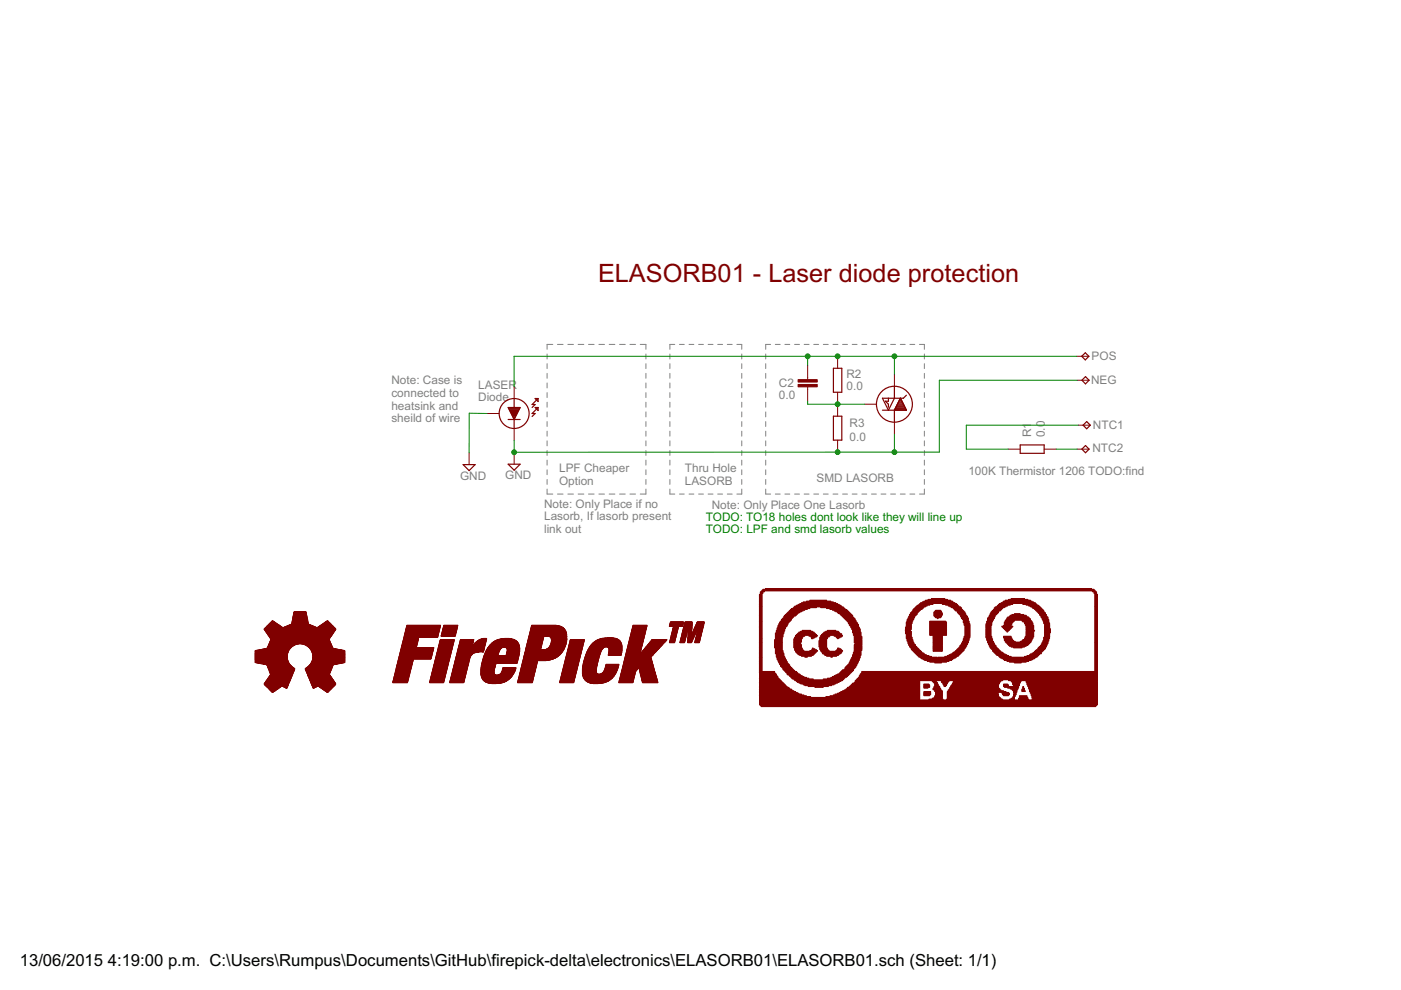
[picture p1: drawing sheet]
<svg xmlns="http://www.w3.org/2000/svg" width="297mm" height="210mm" viewBox="0 0 297 210" stroke-linecap="round" stroke-linejoin="round" font-family="sans-serif">
<defs><g id="words">
<text font-size="6" fill="#800000" x="126.8" y="59.7">ELASORB01 - Laser diode protection</text>
<g font-size="4">
<text x="4.2" y="204.7">13/06/2015</text>
<text x="22.9" y="204.7">4:19:00 p.m. C:\Users\Rumpus\Documents\GitHub\firepick-delta\electronics\ELASORB01\ELASORB01.sch (Sheet: 1/1)</text>
</g>
<g font-size="2.8" fill="#808080">
<text x="231.4" y="76.4">POS</text>
<text x="83" y="81.5">Note: Case is</text>
<text x="101.4" y="82.4">LASER</text>
<text x="165.1" y="82.2">C2</text>
<text x="179.5" y="80.1">R2</text>
<text x="179.5" y="82.7">0.0</text>
<text x="231.3" y="81.5">NEG</text>
<text x="83" y="84.2">connected to</text>
<text x="83" y="86.8">heatsink and</text>
<text x="83" y="89.5">sheild of wire</text>
<text x="101.4" y="85.1">Diode</text>
<text x="165.1" y="84.7">0.0</text>
<text x="180.1" y="93.5">0.0</text>
<text x="180.1" y="90.6">R3</text>
<text x="218.6" y="92.7" transform="rotate(-90 218.6 92.7)">R1</text>
<text x="221.5" y="92.7" transform="rotate(-90 221.5 92.7)">0.0</text>
<text x="231.6" y="95.8">NTC2</text>
<text x="231.7" y="91">NTC1</text>
<text x="97.6" y="101.7">GND</text>
<text x="107.1" y="101.6">GND</text>
<text x="118.5" y="100.2">LPF Cheaper</text>
<text x="145.2" y="100.2">Thru Hole</text>
<text x="205.3" y="100.8">100K Thermistor 1206 TODO:find</text>
<text x="115.4" y="107.7">Note: Only Place if no</text>
<text x="118.5" y="102.8">Option</text>
<text x="145.2" y="102.8">LASORB</text>
<text x="150.9" y="107.9">Note: Only Place One Lasorb</text>
<text x="173.1" y="102.2">SMD LASORB</text>
<text x="115.4" y="110.3">Lasorb, If lasorb present</text>
<text x="115.4" y="113">link out</text>
</g>
<g font-size="2.8" fill="#008000">
<text x="149.6" y="110.5">TODO: TO18 holes dont look like they will line up</text>
<text x="149.6" y="113">TODO: LPF and smd lasorb values</text>
</g>
</g></defs>
<g fill="none" stroke="#808080" stroke-width=".21">
<path d="M116 75.1v1M116 77.1v1M116 79.2v1M117.2 73h-1.2v1.1M118.2 73h1.2M120.4 73h1.2M122.6 73h1.2M124.8 73h1.2M127 73h1.2M129.2 73h1.2M131.4 73h1.2M133.6 73h1.1"/>
<path d="M135.7 73h1.2v1.1M136.9 75.1v1M136.9 77.1v1M136.9 79.2v1M142 75.1v1M142 77.1v1M142 79.2v1M143.1 73h-1.1v1.1M144.1 73h1M146.1 73h1M148.1 73h1M150.1 73h1.1"/>
<path d="M152.2 73h1M154.2 73h1M156.2 73h1.1v1.1M157.3 75.1v1M157.3 77.1v1M157.3 79.2v1M162.3 75.1v1M162.3 77.1v1M162.3 79.2v1M163.4 73h-1.1v1.1M164.4 73h1M166.4 73h1"/>
<path d="M168.5 73h1M170.5 73h1M172.5 73h1.1M174.6 73h1M176.6 73h1.1M178.6 73h1.1M180.7 73h1M182.7 73h1.1M184.8 73h1M186.8 73h1M188.8 73h1.1M190.9 73h1"/>
<path d="M192.9 73h1.1M194.9 73h1.1v1.1M196 75.1v1M196 77.1v1M196 79.2v1M116 81.2v1.1M116 83.2v1.1M116 85.3v1M116 87.3v1.1M116 89.4v1M116 91.4v1.1M116 93.5v1"/>
<path d="M116 95.5v1.1M116 97.6v1M116 99.6v1M136.9 81.2v1.1M136.9 83.2v1.1M136.9 85.3v1M136.9 87.3v1.1M136.9 89.4v1M136.9 91.4v1.1M136.9 93.5v1M136.9 95.5v1.1M136.9 97.6v1"/>
<path d="M136.9 99.6v1M142 81.2v1.1M142 83.2v1.1M142 85.3v1M142 87.3v1.1M142 89.4v1M142 91.4v1.1M142 93.5v1M142 95.5v1.1M142 97.6v1M142 99.6v1M157.3 81.2v1.1"/>
<path d="M157.3 83.2v1.1M157.3 85.3v1M157.3 87.3v1.1M157.3 89.4v1M157.3 91.4v1.1M157.3 93.5v1M157.3 95.5v1.1M157.3 97.6v1M157.3 99.6v1M162.3 81.2v1.1M162.3 83.2v1.1M162.3 85.3v1"/>
<path d="M162.3 87.3v1.1M162.3 89.4v1M162.3 91.4v1.1M162.3 93.5v1M162.3 95.5v1.1M162.3 97.6v1M162.3 99.6v1M196 81.2v1.1M196 83.2v1.1M196 85.3v1M196 87.3v1.1M196 89.4v1"/>
<path d="M196 91.4v1.1M196 93.5v1M196 95.5v1.1M196 97.6v1M196 99.6v1M116 103.7v1.1h1.2M116 101.7v1M118.2 104.8h1.2M120.4 104.8h1.2M122.6 104.8h1.2M124.8 104.8h1.2M127 104.8h1.2"/>
<path d="M129.2 104.8h1.2M131.4 104.8h1.2M133.6 104.8h1.1M136.9 103.7v1.1h-1.2M136.9 101.7v1M142 101.7v1M142 103.7v1.1h1.1M144.1 104.8h1M146.1 104.8h1M148.1 104.8h1M150.1 104.8h1.1M152.2 104.8h1"/>
<path d="M154.2 104.8h1M157.3 103.7v1.1h-1.1M157.3 101.7v1M162.3 103.7v1.1h1.1M162.3 101.7v1M164.4 104.8h1M166.4 104.8h1M168.5 104.8h1M170.5 104.8h1M172.5 104.8h1.1M174.6 104.8h1M176.6 104.8h1.1"/>
<path d="M178.6 104.8h1.1M180.7 104.8h1M182.7 104.8h1.1M184.8 104.8h1M186.8 104.8h1M188.8 104.8h1.1M190.9 104.8h1M192.9 104.8h1.1M196 103.7v1.1h-1.1M196 101.7v1"/>
</g>
<g fill="none" stroke="#800000" stroke-width=".25">
<path d="M176.7 78.1h1.8v5.1h-1.8zM229.3 75.5l.8-.7 .8 .7-.8 .8zM230.1 79.9l.8 .7-.8 .8-.7-.8zM98.2 98.5h2.5l-1.2 1.3zM107.7 86.4h2.6l-1.3 2.5zM107.7 88.9h2.6M107.7 98.4h2.6l-1.3 1.3zM107.8 86.6h2.4M107.9 86.8h2.2M108.1 87h1.9M108.2 87.2h1.7M108.3 87.5h1.4"/>
<path d="M108.4 87.7h1.2M108.5 87.9h1M108.6 88.1h.8M108.7 88.3h.6M108.8 88.6h.4M108.9 88.8h.2M109 84.5v1.9M109 88.9v1.9M113.5 86.4h.6v.6zM113.5 84.5h.6v.6zM114.1 86.4l-1.3 1.3h.7l-.7 .6M114.1 84.5l-1.3 1.3h.7l-.7 .6"/>
<path d="M176.7 88.2h1.8v5.1h-1.8zM187.1 87h5.1l-1.3-2.6-1.3 2.6v2.5M188.4 84.4v.7h-.7l.7 .6v.6M189.6 81.9v2.5l-1.2 2.6-1.3-2.6h4.4l.7-.6M189.7 86.8h2.4M189.8 86.6h2.2M189.9 86.3h2M190.1 86.1h1.6M190.2 85.9h1.4M190.3 85.7h1.2M190.4 85.4h1M190.5 85.2h.8"/>
<path d="M190.6 85h.6M190.7 84.8h.4M190.8 84.6h.2M216.3 94.3h5.1v1.8h-5.1zM230.1 94.5l.8 .7-.8 .8-.7-.8zM230.4 89.4l.8 .7-.8 .8-.8-.8z"/>
<circle cx="109" cy="87.7" r="3.2"/>
<circle cx="189.6" cy="85.7" r="3.8"/>
</g>
<g fill="none" stroke="#800000" stroke-width=".21">
<path d="M171.2 77.4v3.1M177.6 75.5v2.6M189.6 79.4v2.5M228.3 75.5h2.6M99.5 96v2.5M103.3 87.7h2.5M109 82v2.5M109 90.8v2.6M109 95.9v2.5M171.2 82v3.1M177.6 83.2v5M177.6 93.3v2.6"/>
<path d="M183.3 85.7h2.5M189.6 89.5v2.6M213.8 95.2h2.5M221.4 95.2h2.5M228.4 95.2h2.5M228.4 80.6h2.5M228.6 90.1h2.6"/>
</g>
<g fill="#800000" stroke="#800000" stroke-width=".21">
<path d="M169.2 81.5h4.1v.5h-4.1z"/>
<path d="M169.2 80.5h4.1v.5h-4.1z"/>
<path d="M161.4 149.6h70.9v.2h-70.9z"/>
<path d="M161.2 149.5h71.3v.1h-71.3z"/>
<path d="M161 149.3h71.7v.2h-71.7z"/>
<path d="M161 149.1h71.7v.2h-71.7z"/>
<path d="M161 148.9h71.7v.2h-71.7z"/>
<path d="M161 148.8h71.7v.1h-71.7z"/>
<path d="M161 148.6h71.7v.2h-71.7z"/>
<path d="M161 148.4h71.7v.2h-71.7z"/>
<path d="M161 148.2h34v.2h-34z"/>
<path d="M197 148.2h3v.2h-3z"/>
<path d="M200.7 148.2h11.9v.2h-11.9z"/>
<path d="M214 148.2h1.1v.2h-1.1z"/>
<path d="M216 148.2h2.1v.2h-2.1z"/>
<path d="M218.8 148.2h13.9v.2h-13.9z"/>
<path d="M161 148h34v.2h-34z"/>
<path d="M197.7 148h2.1v.2h-2.1z"/>
<path d="M200.9 148h11.3v.2h-11.3z"/>
<path d="M214.4 148h.7v.2h-.7z"/>
<path d="M216 148h1.9v.2h-1.9z"/>
<path d="M219 148h13.7v.2h-13.7z"/>
<path d="M161 147.9h34v.1h-34z"/>
<path d="M198 147.9h1.8v.1h-1.8z"/>
<path d="M200.9 147.9h11.2v.1h-11.2z"/>
<path d="M214.7 147.9h.4v.1h-.4z"/>
<path d="M216.1 147.9h1.8v.1h-1.8z"/>
<path d="M218.8 147.9h13.9v.1h-13.9z"/>
<path d="M161 147.7h10.9v.2h-10.9z"/>
<path d="M175.1 147.7h19.9v.2h-19.9z"/>
<path d="M198.2 147.7h1.6v.2h-1.6z"/>
<path d="M200.9 147.7h11v.2h-11z"/>
<path d="M214.7 147.7h.4v.2h-.4z"/>
<path d="M216.1 147.7h1.6v.2h-1.6z"/>
<path d="M218.8 147.7h13.9v.2h-13.9z"/>
<path d="M161 147.5h10v.2h-10z"/>
<path d="M176 147.5h19v.2h-19z"/>
<path d="M198.2 147.5h1.6v.2h-1.6z"/>
<path d="M200.9 147.5h10.8v.2h-10.8z"/>
<path d="M214.9 147.5h.3v.2h-.3z"/>
<path d="M216.1 147.5h1.6v.2h-1.6z"/>
<path d="M218.8 147.5h13.9v.2h-13.9z"/>
<path d="M161 147.3h9.5v.2h-9.5z"/>
<path d="M176.7 147.3h18.3v.2h-18.3z"/>
<path d="M195.9 147.3h1.2v.2h-1.2z"/>
<path d="M198.4 147.3h1.4v.2h-1.4z"/>
<path d="M200.9 147.3h10.8v.2h-10.8z"/>
<path d="M212.8 147.3h1v.2h-1z"/>
<path d="M214.9 147.3h.3v.2h-.3z"/>
<path d="M218.6 147.3h14.1v.2h-14.1z"/>
<path d="M161 147.2h8.9v.1h-8.9z"/>
<path d="M177 147.2h18v.1h-18z"/>
<path d="M195.9 147.2h1.4v.1h-1.4z"/>
<path d="M198.4 147.2h1.4v.1h-1.4z"/>
<path d="M200.9 147.2h10.8v.1h-10.8z"/>
<path d="M212.6 147.2h1.4v.1h-1.4z"/>
<path d="M214.9 147.2h.5v.1h-.5z"/>
<path d="M218.6 147.2h14.1v.1h-14.1z"/>
<path d="M161 147h8.4v.2h-8.4z"/>
<path d="M177.5 147h17.5v.2h-17.5z"/>
<path d="M195.9 147h1.4v.2h-1.4z"/>
<path d="M198.4 147h1.4v.2h-1.4z"/>
<path d="M200.9 147h10.6v.2h-10.6z"/>
<path d="M212.6 147h1.4v.2h-1.4z"/>
<path d="M215.1 147h.3v.2h-.3z"/>
<path d="M218.6 147h14.1v.2h-14.1z"/>
<path d="M161 146.8h8v.2h-8z"/>
<path d="M177.9 146.8h17.1v.2h-17.1z"/>
<path d="M195.9 146.8h1.4v.2h-1.4z"/>
<path d="M198.4 146.8h1.4v.2h-1.4z"/>
<path d="M200.9 146.8h10.8v.2h-10.8z"/>
<path d="M212.4 146.8h1.4v.2h-1.4z"/>
<path d="M214.9 146.8h.5v.2h-.5z"/>
<path d="M218.4 146.8h14.3v.2h-14.3z"/>
<path d="M161 146.6h7.7v.2h-7.7z"/>
<path d="M178.3 146.6h16.7v.2h-16.7z"/>
<path d="M195.9 146.6h1.4v.2h-1.4z"/>
<path d="M198.4 146.6h1.4v.2h-1.4z"/>
<path d="M200.9 146.6h12.4v.2h-12.4z"/>
<path d="M214.9 146.6h.7v.2h-.7z"/>
<path d="M218.4 146.6h14.3v.2h-14.3z"/>
<path d="M161 146.5h7.3v.1h-7.3z"/>
<path d="M178.6 146.5h16.4v.1h-16.4z"/>
<path d="M198.2 146.5h1.6v.1h-1.6z"/>
<path d="M201 146.5h11.8v.1h-11.8z"/>
<path d="M214.9 146.5h.7v.1h-.7z"/>
<path d="M216.7 146.5h.7v.1h-.7z"/>
<path d="M218.3 146.5h14.4v.1h-14.4z"/>
<path d="M161 146.3h7v.2h-7z"/>
<path d="M179 146.3h16v.2h-16z"/>
<path d="M198.2 146.3h1.4v.2h-1.4z"/>
<path d="M201 146.3h11.2v.2h-11.2z"/>
<path d="M214.7 146.3h.9v.2h-.9z"/>
<path d="M216.7 146.3h.5v.2h-.5z"/>
<path d="M218.3 146.3h14.4v.2h-14.4z"/>
<path d="M161 146.1h6.8v.2h-6.8z"/>
<path d="M179.3 146.1h15.7v.2h-15.7z"/>
<path d="M197.8 146.1h1.6v.2h-1.6z"/>
<path d="M201.2 146.1h10.8v.2h-10.8z"/>
<path d="M214.5 146.1h1.3v.2h-1.3z"/>
<path d="M216.7 146.1h.5v.2h-.5z"/>
<path d="M218.3 146.1h14.4v.2h-14.4z"/>
<path d="M161 145.9h6.4v.2h-6.4z"/>
<path d="M179.5 145.9h15.5v.2h-15.5z"/>
<path d="M197.8 145.9h1.6v.2h-1.6z"/>
<path d="M201.4 145.9h10.5v.2h-10.5z"/>
<path d="M214.2 145.9h1.6v.2h-1.6z"/>
<path d="M216.9 145.9h.3v.2h-.3z"/>
<path d="M218.1 145.9h14.6v.2h-14.6z"/>
<path d="M161 145.7h6.3v.2h-6.3z"/>
<path d="M179.7 145.7h15.3v.2h-15.3z"/>
<path d="M195.9 145.7h.9v.2h-.9z"/>
<path d="M198 145.7h1.2v.2h-1.2z"/>
<path d="M201.4 145.7h10.3v.2h-10.3z"/>
<path d="M213.6 145.7h2.4v.2h-2.4z"/>
<path d="M216.9 145.7h.1v.2h-.1z"/>
<path d="M218.1 145.7h14.6v.2h-14.6z"/>
<path d="M161 145.6h5.9v.1h-5.9z"/>
<path d="M172.8 145.6h1.7v.1h-1.7z"/>
<path d="M180 145.6h15v.1h-15z"/>
<path d="M195.9 145.6h1.2v.1h-1.2z"/>
<path d="M198 145.6h1.2v.1h-1.2z"/>
<path d="M201.6 145.6h10.1v.1h-10.1z"/>
<path d="M213 145.6h3v.1h-3z"/>
<path d="M216.9 145.6h.1v.1h-.1z"/>
<path d="M218.1 145.6h14.6v.1h-14.6z"/>
<path d="M161 145.4h5.7v.2h-5.7z"/>
<path d="M171.3 145.4h4.3v.2h-4.3z"/>
<path d="M180.2 145.4h14.8v.2h-14.8z"/>
<path d="M195.9 145.4h1.2v.2h-1.2z"/>
<path d="M198.2 145.4h.9v.2h-.9z"/>
<path d="M200.2 145.4h.3v.2h-.3z"/>
<path d="M201.6 145.4h10.1v.2h-10.1z"/>
<path d="M212.8 145.4h1v.2h-1z"/>
<path d="M214.9 145.4h1.1v.2h-1.1z"/>
<path d="M217.9 145.4h14.8v.2h-14.8z"/>
<path d="M161 145.2h5.5v.2h-5.5z"/>
<path d="M170.6 145.2h5.7v.2h-5.7z"/>
<path d="M180.4 145.2h14.6v.2h-14.6z"/>
<path d="M195.9 145.2h1.2v.2h-1.2z"/>
<path d="M198.2 145.2h.7v.2h-.7z"/>
<path d="M200.1 145.2h.6v.2h-.6z"/>
<path d="M201.7 145.2h10v.2h-10z"/>
<path d="M212.8 145.2h1v.2h-1z"/>
<path d="M214.9 145.2h1.2v.2h-1.2z"/>
<path d="M217.9 145.2h14.8v.2h-14.8z"/>
<path d="M161 145h5.4v.2h-5.4z"/>
<path d="M170.3 145h6.5v.2h-6.5z"/>
<path d="M180.6 145h14.4v.2h-14.4z"/>
<path d="M195.9 145h1v.2h-1z"/>
<path d="M198.2 145h.7v.2h-.7z"/>
<path d="M200 145h.7v.2h-.7z"/>
<path d="M201.9 145h9.8v.2h-9.8z"/>
<path d="M212.8 145h.9v.2h-.9z"/>
<path d="M214.7 145h1.5v.2h-1.5z"/>
<path d="M217.7 145h15v.2h-15z"/>
<path d="M161 144.8h5.2v.2h-5.2z"/>
<path d="M169.8 144.8h7.4v.2h-7.4z"/>
<path d="M180.8 144.8h14.2v.2h-14.2z"/>
<path d="M198.2 144.8h.5v.2h-.5z"/>
<path d="M200 144.8h.9v.2h-.9z"/>
<path d="M201.9 144.8h10v.2h-10z"/>
<path d="M214.7 144.8h1.5v.2h-1.5z"/>
<path d="M217.7 144.8h15v.2h-15z"/>
<path d="M161 144.7h5v.1h-5z"/>
<path d="M169.4 144.7h8.2v.1h-8.2z"/>
<path d="M181.1 144.7h13.9v.1h-13.9z"/>
<path d="M198 144.7h.7v.1h-.7z"/>
<path d="M199.8 144.7h1.1v.1h-1.1z"/>
<path d="M202.1 144.7h9.8v.1h-9.8z"/>
<path d="M214.7 144.7h1.6v.1h-1.6z"/>
<path d="M217.7 144.7h15v.1h-15z"/>
<path d="M161 144.5h4.8v.2h-4.8z"/>
<path d="M169 144.5h8.9v.2h-8.9z"/>
<path d="M181.3 144.5h13.7v.2h-13.7z"/>
<path d="M197.8 144.5h.7v.2h-.7z"/>
<path d="M199.6 144.5h1.4v.2h-1.4z"/>
<path d="M202.1 144.5h9.9v.2h-9.9z"/>
<path d="M214.5 144.5h1.8v.2h-1.8z"/>
<path d="M217.6 144.5h15.1v.2h-15.1z"/>
<path d="M161 144.3h4.7v.2h-4.7z"/>
<path d="M168.8 144.3h9.5v.2h-9.5z"/>
<path d="M181.3 144.3h13.7v.2h-13.7z"/>
<path d="M197.7 144.3h.7v.2h-.7z"/>
<path d="M199.6 144.3h1.6v.2h-1.6z"/>
<path d="M202.3 144.3h9.9v.2h-9.9z"/>
<path d="M214.4 144.3h2.1v.2h-2.1z"/>
<path d="M217.6 144.3h15.1v.2h-15.1z"/>
<path d="M161 144.1h4.5v.2h-4.5z"/>
<path d="M168.5 144.1h10.1v.2h-10.1z"/>
<path d="M181.5 144.1h31.1v.2h-31.1z"/>
<path d="M213.8 144.1h18.9v.2h-18.9z"/>
<path d="M161 144h4.3v.1h-4.3z"/>
<path d="M168.3 144h4.1v.1h-4.1z"/>
<path d="M174.5 144h4.3v.1h-4.3z"/>
<path d="M181.7 144h51v.1h-51z"/>
<path d="M161 143.8h4.1v.2h-4.1z"/>
<path d="M168 143.8h3.5v.2h-3.5z"/>
<path d="M175.4 143.8h3.6v.2h-3.6z"/>
<path d="M181.8 143.8h50.9v.2h-50.9z"/>
<path d="M161 143.6h3.9v.2h-3.9z"/>
<path d="M167.8 143.6h3.2v.2h-3.2z"/>
<path d="M176.1 143.6h3.1v.2h-3.1z"/>
<path d="M182 143.6h50.7v.2h-50.7z"/>
<path d="M161 143.4h3.9v.2h-3.9z"/>
<path d="M167.6 143.4h2.9v.2h-2.9z"/>
<path d="M176.5 143.4h3v.2h-3z"/>
<path d="M182.2 143.4h50.5v.2h-50.5z"/>
<path d="M161 143.3h3.8v.1h-3.8z"/>
<path d="M167.4 143.3h2.7v.1h-2.7z"/>
<path d="M176.9 143.3h2.8v.1h-2.8z"/>
<path d="M182.2 143.3h50.5v.1h-50.5z"/>
<path d="M161 143.1h3.6v.1h-3.6z"/>
<path d="M167.3 143.1h2.5v.1h-2.5z"/>
<path d="M177.2 143.1h2.7v.1h-2.7z"/>
<path d="M182.4 143.1h50.3v.1h-50.3z"/>
<path d="M161 142.9h3.6v.2h-3.6z"/>
<path d="M166.9 142.9h2.7v.2h-2.7z"/>
<path d="M177.6 142.9h2.5v.2h-2.5z"/>
<path d="M182.4 142.9h50.3v.2h-50.3z"/>
<path d="M161 142.7h3.4v.2h-3.4z"/>
<path d="M166.9 142.7h2.3v.2h-2.3z"/>
<path d="M177.9 142.7h2.3v.2h-2.3z"/>
<path d="M182.5 142.7h50.2v.2h-50.2z"/>
<path d="M161 142.5h3.2v.2h-3.2z"/>
<path d="M166.7 142.5h2.3v.2h-2.3z"/>
<path d="M178.1 142.5h2.3v.2h-2.3z"/>
<path d="M182.7 142.5h50v.2h-50z"/>
<path d="M161 142.4h3.2v.1h-3.2z"/>
<path d="M166.5 142.4h2.4v.1h-2.4z"/>
<path d="M178.3 142.4h2.3v.1h-2.3z"/>
<path d="M182.7 142.4h50v.1h-50z"/>
<path d="M161 142.2h.6v.1h-.6z"/>
<path d="M166.4 142.2h2.1v.1h-2.1z"/>
<path d="M178.5 142.2h2.3v.1h-2.3z"/>
<path d="M232.1 142.2h.6v.1h-.6z"/>
<path d="M161 142h.6v.2h-.6z"/>
<path d="M166.2 142h2.1v.2h-2.1z"/>
<path d="M178.6 142h2.4v.2h-2.4z"/>
<path d="M232.1 142h.6v.2h-.6z"/>
<path d="M161 141.8h.6v.2h-.6z"/>
<path d="M166 141.8h2.1v.2h-2.1z"/>
<path d="M179 141.8h1.9v.2h-1.9z"/>
<path d="M232.1 141.8h.6v.2h-.6z"/>
<path d="M161 141.6h.6v.2h-.6z"/>
<path d="M166 141.6h2v.2h-2z"/>
<path d="M179.2 141.6h1.9v.2h-1.9z"/>
<path d="M232.1 141.6h.6v.2h-.6z"/>
<path d="M161 141.5h.6v.1h-.6z"/>
<path d="M165.8 141.5h2v.1h-2z"/>
<path d="M179.2 141.5h2.1v.1h-2.1z"/>
<path d="M232.1 141.5h.6v.1h-.6z"/>
<path d="M161 141.3h.6v.2h-.6z"/>
<path d="M165.7 141.3h1.9v.2h-1.9z"/>
<path d="M179.3 141.3h2.2v.2h-2.2z"/>
<path d="M232.1 141.3h.6v.2h-.6z"/>
<path d="M161 141.1h.6v.2h-.6z"/>
<path d="M165.5 141.1h1.9v.2h-1.9z"/>
<path d="M179.5 141.1h2v.2h-2z"/>
<path d="M232.1 141.1h.6v.2h-.6z"/>
<path d="M161 140.9h.6v.2h-.6z"/>
<path d="M165.5 140.9h1.9v.2h-1.9z"/>
<path d="M179.7 140.9h2v.2h-2z"/>
<path d="M232.1 140.9h.6v.2h-.6z"/>
<path d="M161 140.8h.6v.1h-.6z"/>
<path d="M165.3 140.8h2v.1h-2z"/>
<path d="M179.9 140.8h1.8v.1h-1.8z"/>
<path d="M232.1 140.8h.6v.1h-.6z"/>
<path d="M161 140.6h.6v.2h-.6z"/>
<path d="M165.3 140.6h1.8v.2h-1.8z"/>
<path d="M180.1 140.6h1.7v.2h-1.7z"/>
<path d="M232.1 140.6h.6v.2h-.6z"/>
<path d="M161 140.4h.6v.2h-.6z"/>
<path d="M165.1 140.4h1.8v.2h-1.8z"/>
<path d="M180.1 140.4h1.7v.2h-1.7z"/>
<path d="M198.2 140.4h1.4v.2h-1.4z"/>
<path d="M215.1 140.4h1.4v.2h-1.4z"/>
<path d="M232.1 140.4h.6v.2h-.6z"/>
<path d="M161 140.2h.6v.2h-.6z"/>
<path d="M165.1 140.2h1.8v.2h-1.8z"/>
<path d="M180.2 140.2h1.8v.2h-1.8z"/>
<path d="M197.1 140.2h3.6v.2h-3.6z"/>
<path d="M214 140.2h3.6v.2h-3.6z"/>
<path d="M232.1 140.2h.6v.2h-.6z"/>
<path d="M161 140.1h.6v.1h-.6z"/>
<path d="M165 140.1h1.7v.1h-1.7z"/>
<path d="M180.2 140.1h1.8v.1h-1.8z"/>
<path d="M196.6 140.1h4.6v.1h-4.6z"/>
<path d="M213.5 140.1h4.6v.1h-4.6z"/>
<path d="M232.1 140.1h.6v.1h-.6z"/>
<path d="M161 139.9h.6v.1h-.6z"/>
<path d="M165 139.9h1.7v.1h-1.7z"/>
<path d="M180.4 139.9h1.8v.1h-1.8z"/>
<path d="M196.1 139.9h5.6v.1h-5.6z"/>
<path d="M213 139.9h5.6v.1h-5.6z"/>
<path d="M232.1 139.9h.6v.1h-.6z"/>
<path d="M161 139.7h.6v.2h-.6z"/>
<path d="M164.8 139.7h1.7v.2h-1.7z"/>
<path d="M180.4 139.7h1.8v.2h-1.8z"/>
<path d="M195.7 139.7h6.2v.2h-6.2z"/>
<path d="M212.8 139.7h6.2v.2h-6.2z"/>
<path d="M232.1 139.7h.6v.2h-.6z"/>
<path d="M161 139.5h.6v.2h-.6z"/>
<path d="M164.8 139.5h1.7v.2h-1.7z"/>
<path d="M180.6 139.5h1.6v.2h-1.6z"/>
<path d="M195.3 139.5h7v.2h-7z"/>
<path d="M212.4 139.5h7v.2h-7z"/>
<path d="M232.1 139.5h.6v.2h-.6z"/>
<path d="M161 139.3h.6v.2h-.6z"/>
<path d="M164.8 139.3h1.6v.2h-1.6z"/>
<path d="M180.6 139.3h1.8v.2h-1.8z"/>
<path d="M195.2 139.3h3.5v.2h-3.5z"/>
<path d="M198.9 139.3h3.7v.2h-3.7z"/>
<path d="M212.1 139.3h7.4v.2h-7.4z"/>
<path d="M232.1 139.3h.6v.2h-.6z"/>
<path d="M161 139.2h.6v.1h-.6z"/>
<path d="M164.6 139.2h1.8v.1h-1.8z"/>
<path d="M170.6 139.2h.6v.1h-.6z"/>
<path d="M176.1 139.2h.4v.1h-.4z"/>
<path d="M180.8 139.2h1.6v.1h-1.6z"/>
<path d="M194.8 139.2h2.7v.1h-2.7z"/>
<path d="M200.3 139.2h2.5v.1h-2.5z"/>
<path d="M211.9 139.2h2.5v.1h-2.5z"/>
<path d="M217.2 139.2h2.7v.1h-2.7z"/>
<path d="M232.1 139.2h.6v.1h-.6z"/>
<path d="M161 139h.6v.1h-.6z"/>
<path d="M164.6 139h1.6v.1h-1.6z"/>
<path d="M169.9 139h2.1v.1h-2.1z"/>
<path d="M175.3 139h2.1v.1h-2.1z"/>
<path d="M180.8 139h1.6v.1h-1.6z"/>
<path d="M194.6 139h2.4v.1h-2.4z"/>
<path d="M200.9 139h2.3v.1h-2.3z"/>
<path d="M211.7 139h2.1v.1h-2.1z"/>
<path d="M217.7 139h2.4v.1h-2.4z"/>
<path d="M232.1 139h.6v.1h-.6z"/>
<path d="M161 138.8h.6v.2h-.6z"/>
<path d="M164.6 138.8h1.6v.2h-1.6z"/>
<path d="M169.6 138.8h2.8v.2h-2.8z"/>
<path d="M174.9 138.8h2.8v.2h-2.8z"/>
<path d="M180.8 138.8h1.7v.2h-1.7z"/>
<path d="M194.5 138.8h1.9v.2h-1.9z"/>
<path d="M201.2 138.8h2.1v.2h-2.1z"/>
<path d="M211.3 138.8h2.2v.2h-2.2z"/>
<path d="M218.3 138.8h1.9v.2h-1.9z"/>
<path d="M232.1 138.8h.6v.2h-.6z"/>
<path d="M161 138.6h.6v.2h-.6z"/>
<path d="M164.6 138.6h1.6v.2h-1.6z"/>
<path d="M169.2 138.6h3.4v.2h-3.4z"/>
<path d="M174.7 138.6h3.2v.2h-3.2z"/>
<path d="M180.9 138.6h1.6v.2h-1.6z"/>
<path d="M194.3 138.6h1.7v.2h-1.7z"/>
<path d="M201.6 138.6h1.9v.2h-1.9z"/>
<path d="M211.2 138.6h1.9v.2h-1.9z"/>
<path d="M218.5 138.6h1.9v.2h-1.9z"/>
<path d="M232.1 138.6h.6v.2h-.6z"/>
<path d="M161 138.5h.6v.1h-.6z"/>
<path d="M164.4 138.5h1.8v.1h-1.8z"/>
<path d="M169 138.5h3.8v.1h-3.8z"/>
<path d="M174.4 138.5h3.9v.1h-3.9z"/>
<path d="M180.9 138.5h1.6v.1h-1.6z"/>
<path d="M194.1 138.5h1.8v.1h-1.8z"/>
<path d="M201.9 138.5h1.8v.1h-1.8z"/>
<path d="M211 138.5h1.8v.1h-1.8z"/>
<path d="M218.8 138.5h2v.1h-2z"/>
<path d="M232.1 138.5h.6v.1h-.6z"/>
<path d="M161 138.3h.6v.2h-.6z"/>
<path d="M164.4 138.3h1.6v.2h-1.6z"/>
<path d="M168.8 138.3h4.2v.2h-4.2z"/>
<path d="M174.3 138.3h4.2v.2h-4.2z"/>
<path d="M180.9 138.3h1.6v.2h-1.6z"/>
<path d="M193.9 138.3h1.6v.2h-1.6z"/>
<path d="M202.1 138.3h1.8v.2h-1.8z"/>
<path d="M210.8 138.3h1.8v.2h-1.8z"/>
<path d="M219.2 138.3h1.6v.2h-1.6z"/>
<path d="M232.1 138.3h.6v.2h-.6z"/>
<path d="M161 138.1h.6v.2h-.6z"/>
<path d="M164.4 138.1h1.6v.2h-1.6z"/>
<path d="M168.7 138.1h4.4v.2h-4.4z"/>
<path d="M174.2 138.1h4.3v.2h-4.3z"/>
<path d="M181.1 138.1h1.4v.2h-1.4z"/>
<path d="M193.7 138.1h1.6v.2h-1.6z"/>
<path d="M202.4 138.1h1.6v.2h-1.6z"/>
<path d="M210.6 138.1h1.6v.2h-1.6z"/>
<path d="M219.3 138.1h1.6v.2h-1.6z"/>
<path d="M232.1 138.1h.6v.2h-.6z"/>
<path d="M161 137.9h.6v.2h-.6z"/>
<path d="M164.4 137.9h1.6v.2h-1.6z"/>
<path d="M168.7 137.9h1.8v.2h-1.8z"/>
<path d="M171.7 137.9h1.6v.2h-1.6z"/>
<path d="M174 137.9h1.8v.2h-1.8z"/>
<path d="M177.2 137.9h1.4v.2h-1.4z"/>
<path d="M181.1 137.9h1.4v.2h-1.4z"/>
<path d="M193.6 137.9h1.6v.2h-1.6z"/>
<path d="M197.8 137.9h2v.2h-2z"/>
<path d="M202.6 137.9h1.6v.2h-1.6z"/>
<path d="M210.4 137.9h1.6v.2h-1.6z"/>
<path d="M219.5 137.9h1.6v.2h-1.6z"/>
<path d="M232.1 137.9h.6v.2h-.6z"/>
<path d="M161 137.8h.6v.1h-.6z"/>
<path d="M164.4 137.8h1.4v.1h-1.4z"/>
<path d="M168.5 137.8h1.8v.1h-1.8z"/>
<path d="M172.1 137.8h1v.1h-1z"/>
<path d="M174 137.8h1.6v.1h-1.6z"/>
<path d="M177.4 137.8h1.1v.1h-1.1z"/>
<path d="M181.1 137.8h1.6v.1h-1.6z"/>
<path d="M193.4 137.8h1.6v.1h-1.6z"/>
<path d="M197.8 137.8h2v.1h-2z"/>
<path d="M202.8 137.8h1.6v.1h-1.6z"/>
<path d="M210.4 137.8h1.5v.1h-1.5z"/>
<path d="M219.7 137.8h1.6v.1h-1.6z"/>
<path d="M232.1 137.8h.6v.1h-.6z"/>
<path d="M161 137.6h.6v.1h-.6z"/>
<path d="M164.4 137.6h1.4v.1h-1.4z"/>
<path d="M168.5 137.6h1.6v.1h-1.6z"/>
<path d="M172.2 137.6h.6v.1h-.6z"/>
<path d="M173.8 137.6h1.6v.1h-1.6z"/>
<path d="M177.6 137.6h.7v.1h-.7z"/>
<path d="M181.1 137.6h1.6v.1h-1.6z"/>
<path d="M193.2 137.6h1.6v.1h-1.6z"/>
<path d="M197.8 137.6h2v.1h-2z"/>
<path d="M203 137.6h1.4v.1h-1.4z"/>
<path d="M210.3 137.6h1.4v.1h-1.4z"/>
<path d="M220 137.6h1.5v.1h-1.5z"/>
<path d="M232.1 137.6h.6v.1h-.6z"/>
<path d="M161 137.4h.6v.2h-.6z"/>
<path d="M164.4 137.4h1.4v.2h-1.4z"/>
<path d="M168.5 137.4h1.6v.2h-1.6z"/>
<path d="M172.2 137.4h.2v.2h-.2z"/>
<path d="M173.8 137.4h1.6v.2h-1.6z"/>
<path d="M177.6 137.4h.3v.2h-.3z"/>
<path d="M181.1 137.4h1.6v.2h-1.6z"/>
<path d="M193.2 137.4h1.4v.2h-1.4z"/>
<path d="M197.8 137.4h2v.2h-2z"/>
<path d="M203.2 137.4h1.4v.2h-1.4z"/>
<path d="M210.1 137.4h1.4v.2h-1.4z"/>
<path d="M220 137.4h1.7v.2h-1.7z"/>
<path d="M232.1 137.4h.6v.2h-.6z"/>
<path d="M161 137.2h.6v.2h-.6z"/>
<path d="M164.2 137.2h1.6v.2h-1.6z"/>
<path d="M168.3 137.2h1.6v.2h-1.6z"/>
<path d="M173.8 137.2h1.5v.2h-1.5z"/>
<path d="M181.1 137.2h1.6v.2h-1.6z"/>
<path d="M193 137.2h1.5v.2h-1.5z"/>
<path d="M197.8 137.2h2v.2h-2z"/>
<path d="M203.3 137.2h1.5v.2h-1.5z"/>
<path d="M209.9 137.2h1.4v.2h-1.4z"/>
<path d="M214.9 137.2h1.8v.2h-1.8z"/>
<path d="M220.2 137.2h1.5v.2h-1.5z"/>
<path d="M232.1 137.2h.6v.2h-.6z"/>
<path d="M161 137h.6v.2h-.6z"/>
<path d="M164.2 137h1.6v.2h-1.6z"/>
<path d="M168.3 137h1.6v.2h-1.6z"/>
<path d="M173.7 137h1.6v.2h-1.6z"/>
<path d="M181.1 137h1.6v.2h-1.6z"/>
<path d="M192.8 137h1.5v.2h-1.5z"/>
<path d="M197.8 137h2v.2h-2z"/>
<path d="M203.5 137h1.2v.2h-1.2z"/>
<path d="M209.9 137h1.3v.2h-1.3z"/>
<path d="M214.4 137h2.8v.2h-2.8z"/>
<path d="M220.4 137h1.4v.2h-1.4z"/>
<path d="M232.1 137h.6v.2h-.6z"/>
<path d="M161 136.9h.6v.1h-.6z"/>
<path d="M164.2 136.9h1.6v.1h-1.6z"/>
<path d="M168.3 136.9h1.6v.1h-1.6z"/>
<path d="M173.7 136.9h1.6v.1h-1.6z"/>
<path d="M181.1 136.9h1.6v.1h-1.6z"/>
<path d="M192.9 136.9h1.2v.1h-1.2z"/>
<path d="M197.8 136.9h2v.1h-2z"/>
<path d="M203.5 136.9h1.5v.1h-1.5z"/>
<path d="M209.7 136.9h1.5v.1h-1.5z"/>
<path d="M214 136.9h3.6v.1h-3.6z"/>
<path d="M220.6 136.9h1.2v.1h-1.2z"/>
<path d="M232.1 136.9h.6v.1h-.6z"/>
<path d="M161 136.7h.6v.1h-.6z"/>
<path d="M164.2 136.7h1.6v.1h-1.6z"/>
<path d="M168.3 136.7h1.6v.1h-1.6z"/>
<path d="M173.7 136.7h1.6v.1h-1.6z"/>
<path d="M181.1 136.7h1.6v.1h-1.6z"/>
<path d="M192.7 136.7h1.4v.1h-1.4z"/>
<path d="M197.8 136.7h2v.1h-2z"/>
<path d="M203.7 136.7h1.2v.1h-1.2z"/>
<path d="M209.7 136.7h1.3v.1h-1.3z"/>
<path d="M213.8 136.7h4.1v.1h-4.1z"/>
<path d="M220.8 136.7h1.2v.1h-1.2z"/>
<path d="M232.1 136.7h.6v.1h-.6z"/>
<path d="M161 136.5h.6v.2h-.6z"/>
<path d="M164.2 136.5h1.6v.2h-1.6z"/>
<path d="M168.3 136.5h1.5v.2h-1.5z"/>
<path d="M173.7 136.5h1.6v.2h-1.6z"/>
<path d="M181.3 136.5h1.4v.2h-1.4z"/>
<path d="M192.7 136.5h1.2v.2h-1.2z"/>
<path d="M197.8 136.5h2v.2h-2z"/>
<path d="M203.9 136.5h1.2v.2h-1.2z"/>
<path d="M209.6 136.5h1.2v.2h-1.2z"/>
<path d="M213.7 136.5h4.4v.2h-4.4z"/>
<path d="M220.8 136.5h1.2v.2h-1.2z"/>
<path d="M232.1 136.5h.6v.2h-.6z"/>
<path d="M161 136.3h.6v.2h-.6z"/>
<path d="M164.2 136.3h1.6v.2h-1.6z"/>
<path d="M168.3 136.3h1.5v.2h-1.5z"/>
<path d="M173.7 136.3h1.6v.2h-1.6z"/>
<path d="M181.3 136.3h1.4v.2h-1.4z"/>
<path d="M192.5 136.3h1.2v.2h-1.2z"/>
<path d="M197.8 136.3h2v.2h-2z"/>
<path d="M203.9 136.3h1.2v.2h-1.2z"/>
<path d="M209.6 136.3h1.2v.2h-1.2z"/>
<path d="M213.5 136.3h4.8v.2h-4.8z"/>
<path d="M221 136.3h1.2v.2h-1.2z"/>
<path d="M232.1 136.3h.6v.2h-.6z"/>
<path d="M161 136.1h.6v.2h-.6z"/>
<path d="M164.2 136.1h1.6v.2h-1.6z"/>
<path d="M168.3 136.1h1.5v.2h-1.5z"/>
<path d="M173.7 136.1h1.6v.2h-1.6z"/>
<path d="M181.1 136.1h1.6v.2h-1.6z"/>
<path d="M192.5 136.1h1.2v.2h-1.2z"/>
<path d="M197.8 136.1h2v.2h-2z"/>
<path d="M204.1 136.1h1.2v.2h-1.2z"/>
<path d="M209.4 136.1h1.2v.2h-1.2z"/>
<path d="M213.3 136.1h5.2v.2h-5.2z"/>
<path d="M221 136.1h1.2v.2h-1.2z"/>
<path d="M232.1 136.1h.6v.2h-.6z"/>
<path d="M161 136h.6v.1h-.6z"/>
<path d="M164.2 136h1.6v.1h-1.6z"/>
<path d="M168.3 136h1.6v.1h-1.6z"/>
<path d="M173.7 136h1.6v.1h-1.6z"/>
<path d="M181.1 136h1.6v.1h-1.6z"/>
<path d="M192.5 136h1.1v.1h-1.1z"/>
<path d="M197.8 136h2v.1h-2z"/>
<path d="M204.1 136h1.2v.1h-1.2z"/>
<path d="M209.4 136h1.2v.1h-1.2z"/>
<path d="M213.1 136h2.1v.1h-2.1z"/>
<path d="M216.3 136h2.3v.1h-2.3z"/>
<path d="M221.1 136h1.1v.1h-1.1z"/>
<path d="M232.1 136h.6v.1h-.6z"/>
<path d="M161 135.8h.6v.2h-.6z"/>
<path d="M164.2 135.8h1.6v.2h-1.6z"/>
<path d="M168.3 135.8h1.6v.2h-1.6z"/>
<path d="M173.7 135.8h1.6v.2h-1.6z"/>
<path d="M181.1 135.8h1.6v.2h-1.6z"/>
<path d="M192.3 135.8h1.2v.2h-1.2z"/>
<path d="M197.8 135.8h2v.2h-2z"/>
<path d="M204.2 135.8h1.1v.2h-1.1z"/>
<path d="M209.4 135.8h1v.2h-1z"/>
<path d="M213.1 135.8h1.8v.2h-1.8z"/>
<path d="M216.7 135.8h1.9v.2h-1.9z"/>
<path d="M221.1 135.8h1.3v.2h-1.3z"/>
<path d="M232.1 135.8h.6v.2h-.6z"/>
<path d="M161 135.6h.6v.2h-.6z"/>
<path d="M164.2 135.6h1.6v.2h-1.6z"/>
<path d="M168.3 135.6h1.6v.2h-1.6z"/>
<path d="M173.8 135.6h1.5v.2h-1.5z"/>
<path d="M181.1 135.6h1.6v.2h-1.6z"/>
<path d="M192.3 135.6h1.2v.2h-1.2z"/>
<path d="M197.8 135.6h2v.2h-2z"/>
<path d="M204.2 135.6h1.3v.2h-1.3z"/>
<path d="M209.2 135.6h1.2v.2h-1.2z"/>
<path d="M212.9 135.6h1.8v.2h-1.8z"/>
<path d="M216.9 135.6h1.9v.2h-1.9z"/>
<path d="M221.3 135.6h1.1v.2h-1.1z"/>
<path d="M232.1 135.6h.6v.2h-.6z"/>
<path d="M161 135.4h.6v.2h-.6z"/>
<path d="M164.4 135.4h1.4v.2h-1.4z"/>
<path d="M168.3 135.4h1.6v.2h-1.6z"/>
<path d="M173.8 135.4h1.5v.2h-1.5z"/>
<path d="M181.1 135.4h1.6v.2h-1.6z"/>
<path d="M192.3 135.4h1.1v.2h-1.1z"/>
<path d="M197.8 135.4h2v.2h-2z"/>
<path d="M204.2 135.4h1.3v.2h-1.3z"/>
<path d="M209.2 135.4h1.2v.2h-1.2z"/>
<path d="M212.9 135.4h1.6v.2h-1.6z"/>
<path d="M217.2 135.4h1.6v.2h-1.6z"/>
<path d="M221.3 135.4h1.1v.2h-1.1z"/>
<path d="M232.1 135.4h.6v.2h-.6z"/>
<path d="M161 135.3h.6v.1h-.6z"/>
<path d="M164.4 135.3h1.4v.1h-1.4z"/>
<path d="M168.5 135.3h1.6v.1h-1.6z"/>
<path d="M172.1 135.3h.3v.1h-.3z"/>
<path d="M173.8 135.3h1.6v.1h-1.6z"/>
<path d="M177.6 135.3h.1v.1h-.1z"/>
<path d="M181.1 135.3h1.6v.1h-1.6z"/>
<path d="M192.2 135.3h1.2v.1h-1.2z"/>
<path d="M197.8 135.3h2v.1h-2z"/>
<path d="M204.4 135.3h1.1v.1h-1.1z"/>
<path d="M209.2 135.3h1.1v.1h-1.1z"/>
<path d="M212.9 135.3h1.6v.1h-1.6z"/>
<path d="M217.2 135.3h1.8v.1h-1.8z"/>
<path d="M221.3 135.3h1.2v.1h-1.2z"/>
<path d="M232.1 135.3h.6v.1h-.6z"/>
<path d="M161 135.1h.6v.2h-.6z"/>
<path d="M164.4 135.1h1.4v.2h-1.4z"/>
<path d="M168.5 135.1h1.6v.2h-1.6z"/>
<path d="M172 135.1h.8v.2h-.8z"/>
<path d="M173.8 135.1h1.6v.2h-1.6z"/>
<path d="M177.4 135.1h.7v.2h-.7z"/>
<path d="M181.1 135.1h1.6v.2h-1.6z"/>
<path d="M192.2 135.1h1.2v.2h-1.2z"/>
<path d="M197.8 135.1h2v.2h-2z"/>
<path d="M204.4 135.1h1.2v.2h-1.2z"/>
<path d="M209 135.1h1.3v.2h-1.3z"/>
<path d="M212.8 135.1h1.6v.2h-1.6z"/>
<path d="M217.4 135.1h1.6v.2h-1.6z"/>
<path d="M221.3 135.1h1.2v.2h-1.2z"/>
<path d="M232.1 135.1h.6v.2h-.6z"/>
<path d="M161 134.9h.6v.2h-.6z"/>
<path d="M164.4 134.9h1.6v.2h-1.6z"/>
<path d="M168.7 134.9h1.6v.2h-1.6z"/>
<path d="M171.9 134.9h1.2v.2h-1.2z"/>
<path d="M174 134.9h1.8v.2h-1.8z"/>
<path d="M177.2 134.9h1.3v.2h-1.3z"/>
<path d="M181.1 134.9h1.6v.2h-1.6z"/>
<path d="M192.2 134.9h1v.2h-1z"/>
<path d="M197.8 134.9h2v.2h-2z"/>
<path d="M204.4 134.9h1.2v.2h-1.2z"/>
<path d="M209 134.9h1.3v.2h-1.3z"/>
<path d="M212.8 134.9h1.6v.2h-1.6z"/>
<path d="M217.4 134.9h1.8v.2h-1.8z"/>
<path d="M221.5 134.9h1v.2h-1z"/>
<path d="M232.1 134.9h.6v.2h-.6z"/>
<path d="M161 134.7h.6v.2h-.6z"/>
<path d="M164.4 134.7h1.6v.2h-1.6z"/>
<path d="M168.7 134.7h1.9v.2h-1.9z"/>
<path d="M171.5 134.7h1.8v.2h-1.8z"/>
<path d="M174 134.7h2v.2h-2z"/>
<path d="M176.8 134.7h1.8v.2h-1.8z"/>
<path d="M181.1 134.7h1.4v.2h-1.4z"/>
<path d="M192.2 134.7h1v.2h-1z"/>
<path d="M197.8 134.7h2v.2h-2z"/>
<path d="M204.6 134.7h1.1v.2h-1.1z"/>
<path d="M209 134.7h1.1v.2h-1.1z"/>
<path d="M217.6 134.7h1.6v.2h-1.6z"/>
<path d="M221.5 134.7h1v.2h-1z"/>
<path d="M232.1 134.7h.6v.2h-.6z"/>
<path d="M161 134.5h.6v.2h-.6z"/>
<path d="M164.4 134.5h1.6v.2h-1.6z"/>
<path d="M168.8 134.5h4.3v.2h-4.3z"/>
<path d="M174.2 134.5h4.3v.2h-4.3z"/>
<path d="M180.9 134.5h1.6v.2h-1.6z"/>
<path d="M192.2 134.5h1v.2h-1z"/>
<path d="M197.1 134.5h3.6v.2h-3.6z"/>
<path d="M204.6 134.5h1.1v.2h-1.1z"/>
<path d="M209 134.5h1.1v.2h-1.1z"/>
<path d="M217.6 134.5h1.6v.2h-1.6z"/>
<path d="M221.5 134.5h1v.2h-1z"/>
<path d="M232.1 134.5h.6v.2h-.6z"/>
<path d="M161 134.4h.6v.1h-.6z"/>
<path d="M164.4 134.4h1.6v.1h-1.6z"/>
<path d="M169 134.4h3.9v.1h-3.9z"/>
<path d="M174.3 134.4h4.2v.1h-4.2z"/>
<path d="M180.9 134.4h1.6v.1h-1.6z"/>
<path d="M192.2 134.4h1v.1h-1z"/>
<path d="M197.1 134.4h3.6v.1h-3.6z"/>
<path d="M204.6 134.4h1.1v.1h-1.1z"/>
<path d="M209 134.4h1.1v.1h-1.1z"/>
<path d="M217.6 134.4h1.6v.1h-1.6z"/>
<path d="M221.5 134.4h1v.1h-1z"/>
<path d="M232.1 134.4h.6v.1h-.6z"/>
<path d="M161 134.2h.6v.2h-.6z"/>
<path d="M164.4 134.2h1.8v.2h-1.8z"/>
<path d="M169.2 134.2h3.6v.2h-3.6z"/>
<path d="M174.5 134.2h3.6v.2h-3.6z"/>
<path d="M180.9 134.2h1.6v.2h-1.6z"/>
<path d="M192 134.2h1.2v.2h-1.2z"/>
<path d="M197.1 134.2h3.6v.2h-3.6z"/>
<path d="M204.6 134.2h1.1v.2h-1.1z"/>
<path d="M209 134.2h1.1v.2h-1.1z"/>
<path d="M217.6 134.2h1.6v.2h-1.6z"/>
<path d="M221.5 134.2h1v.2h-1z"/>
<path d="M232.1 134.2h.6v.2h-.6z"/>
<path d="M161 134h.6v.2h-.6z"/>
<path d="M164.6 134h1.6v.2h-1.6z"/>
<path d="M169.4 134h3.2v.2h-3.2z"/>
<path d="M174.7 134h3.2v.2h-3.2z"/>
<path d="M180.8 134h1.7v.2h-1.7z"/>
<path d="M192 134h1.2v.2h-1.2z"/>
<path d="M197.1 134h3.6v.2h-3.6z"/>
<path d="M204.6 134h1.1v.2h-1.1z"/>
<path d="M209 134h1.1v.2h-1.1z"/>
<path d="M217.6 134h1.6v.2h-1.6z"/>
<path d="M221.5 134h1.2v.2h-1.2z"/>
<path d="M232.1 134h.6v.2h-.6z"/>
<path d="M161 133.8h.6v.2h-.6z"/>
<path d="M164.6 133.8h1.6v.2h-1.6z"/>
<path d="M169.7 133.8h2.5v.2h-2.5z"/>
<path d="M175.1 133.8h2.6v.2h-2.6z"/>
<path d="M180.8 133.8h1.6v.2h-1.6z"/>
<path d="M192 133.8h1.2v.2h-1.2z"/>
<path d="M197.1 133.8h3.6v.2h-3.6z"/>
<path d="M204.6 133.8h1.1v.2h-1.1z"/>
<path d="M209 133.8h1.1v.2h-1.1z"/>
<path d="M213.5 133.8h.2v.2h-.2z"/>
<path d="M217.6 133.8h1.6v.2h-1.6z"/>
<path d="M221.5 133.8h1.2v.2h-1.2z"/>
<path d="M232.1 133.8h.6v.2h-.6z"/>
<path d="M161 133.6h.6v.2h-.6z"/>
<path d="M164.6 133.6h1.8v.2h-1.8z"/>
<path d="M170.1 133.6h1.8v.2h-1.8z"/>
<path d="M175.4 133.6h1.8v.2h-1.8z"/>
<path d="M180.8 133.6h1.6v.2h-1.6z"/>
<path d="M192 133.6h1v.2h-1z"/>
<path d="M197.1 133.6h3.6v.2h-3.6z"/>
<path d="M204.6 133.6h1.1v.2h-1.1z"/>
<path d="M209 133.6h1.1v.2h-1.1z"/>
<path d="M213.3 133.6h.5v.2h-.5z"/>
<path d="M217.6 133.6h1.8v.2h-1.8z"/>
<path d="M221.5 133.6h1.2v.2h-1.2z"/>
<path d="M232.1 133.6h.6v.2h-.6z"/>
<path d="M161 133.5h.6v.1h-.6z"/>
<path d="M164.8 133.5h1.6v.1h-1.6z"/>
<path d="M180.8 133.5h1.6v.1h-1.6z"/>
<path d="M192 133.5h1v.1h-1z"/>
<path d="M197.1 133.5h3.6v.1h-3.6z"/>
<path d="M204.6 133.5h1.1v.1h-1.1z"/>
<path d="M209 133.5h1.1v.1h-1.1z"/>
<path d="M213.1 133.5h.9v.1h-.9z"/>
<path d="M217.6 133.5h1.6v.1h-1.6z"/>
<path d="M221.5 133.5h1.2v.1h-1.2z"/>
<path d="M232.1 133.5h.6v.1h-.6z"/>
<path d="M161 133.3h.6v.2h-.6z"/>
<path d="M164.8 133.3h1.6v.2h-1.6z"/>
<path d="M180.6 133.3h1.8v.2h-1.8z"/>
<path d="M192 133.3h1.2v.2h-1.2z"/>
<path d="M197.1 133.3h3.6v.2h-3.6z"/>
<path d="M204.6 133.3h1.1v.2h-1.1z"/>
<path d="M209 133.3h1.1v.2h-1.1z"/>
<path d="M213 133.3h1.2v.2h-1.2z"/>
<path d="M217.6 133.3h1.6v.2h-1.6z"/>
<path d="M221.5 133.3h1.2v.2h-1.2z"/>
<path d="M232.1 133.3h.6v.2h-.6z"/>
<path d="M161 133.1h.6v.2h-.6z"/>
<path d="M164.8 133.1h1.7v.2h-1.7z"/>
<path d="M180.6 133.1h1.6v.2h-1.6z"/>
<path d="M192 133.1h1.2v.2h-1.2z"/>
<path d="M197.1 133.1h3.6v.2h-3.6z"/>
<path d="M204.6 133.1h1.1v.2h-1.1z"/>
<path d="M209 133.1h1.1v.2h-1.1z"/>
<path d="M212.8 133.1h1.6v.2h-1.6z"/>
<path d="M217.6 133.1h1.6v.2h-1.6z"/>
<path d="M221.5 133.1h1v.2h-1z"/>
<path d="M232.1 133.1h.6v.2h-.6z"/>
<path d="M161 132.9h.6v.2h-.6z"/>
<path d="M164.9 132.9h1.6v.2h-1.6z"/>
<path d="M180.4 132.9h1.8v.2h-1.8z"/>
<path d="M192 132.9h1.2v.2h-1.2z"/>
<path d="M197.1 132.9h3.6v.2h-3.6z"/>
<path d="M204.6 132.9h1.1v.2h-1.1z"/>
<path d="M209 132.9h1.1v.2h-1.1z"/>
<path d="M212.6 132.9h1.9v.2h-1.9z"/>
<path d="M217.6 132.9h1.6v.2h-1.6z"/>
<path d="M221.5 132.9h1v.2h-1z"/>
<path d="M232.1 132.9h.6v.2h-.6z"/>
<path d="M161 132.8h.6v.1h-.6z"/>
<path d="M165 132.8h1.7v.1h-1.7z"/>
<path d="M180.4 132.8h1.6v.1h-1.6z"/>
<path d="M192.2 132.8h1v.1h-1z"/>
<path d="M197.1 132.8h3.6v.1h-3.6z"/>
<path d="M204.6 132.8h1.1v.1h-1.1z"/>
<path d="M209 132.8h1.1v.1h-1.1z"/>
<path d="M212.4 132.8h2.3v.1h-2.3z"/>
<path d="M217.6 132.8h1.6v.1h-1.6z"/>
<path d="M221.5 132.8h1v.1h-1z"/>
<path d="M232.1 132.8h.6v.1h-.6z"/>
<path d="M161 132.6h.6v.2h-.6z"/>
<path d="M165 132.6h1.9v.2h-1.9z"/>
<path d="M180.2 132.6h1.8v.2h-1.8z"/>
<path d="M192.2 132.6h1v.2h-1z"/>
<path d="M197.1 132.6h3.6v.2h-3.6z"/>
<path d="M204.6 132.6h1.1v.2h-1.1z"/>
<path d="M209 132.6h1.1v.2h-1.1z"/>
<path d="M212.8 132.6h1.6v.2h-1.6z"/>
<path d="M217.6 132.6h1.6v.2h-1.6z"/>
<path d="M221.5 132.6h1v.2h-1z"/>
<path d="M232.1 132.6h.6v.2h-.6z"/>
<path d="M161 132.4h.6v.2h-.6z"/>
<path d="M165.1 132.4h1.8v.2h-1.8z"/>
<path d="M180.1 132.4h1.9v.2h-1.9z"/>
<path d="M192.2 132.4h1v.2h-1z"/>
<path d="M197.1 132.4h3.6v.2h-3.6z"/>
<path d="M204.4 132.4h1.2v.2h-1.2z"/>
<path d="M209 132.4h1.3v.2h-1.3z"/>
<path d="M212.9 132.4h1.5v.2h-1.5z"/>
<path d="M217.4 132.4h1.6v.2h-1.6z"/>
<path d="M221.5 132.4h1v.2h-1z"/>
<path d="M232.1 132.4h.6v.2h-.6z"/>
<path d="M161 132.2h.6v.2h-.6z"/>
<path d="M165.1 132.2h2v.2h-2z"/>
<path d="M180.1 132.2h1.7v.2h-1.7z"/>
<path d="M192.2 132.2h1v.2h-1z"/>
<path d="M197.1 132.2h3.6v.2h-3.6z"/>
<path d="M204.4 132.2h1.2v.2h-1.2z"/>
<path d="M209 132.2h1.3v.2h-1.3z"/>
<path d="M212.9 132.2h1.6v.2h-1.6z"/>
<path d="M217.4 132.2h1.6v.2h-1.6z"/>
<path d="M221.5 132.2h1v.2h-1z"/>
<path d="M232.1 132.2h.6v.2h-.6z"/>
<path d="M161 132.1h.6v.1h-.6z"/>
<path d="M165.3 132.1h1.8v.1h-1.8z"/>
<path d="M179.9 132.1h1.9v.1h-1.9z"/>
<path d="M192.2 132.1h1.2v.1h-1.2z"/>
<path d="M197.1 132.1h3.6v.1h-3.6z"/>
<path d="M204.4 132.1h1.1v.1h-1.1z"/>
<path d="M209.2 132.1h1.1v.1h-1.1z"/>
<path d="M212.9 132.1h1.6v.1h-1.6z"/>
<path d="M217.2 132.1h1.8v.1h-1.8z"/>
<path d="M221.3 132.1h1.2v.1h-1.2z"/>
<path d="M232.1 132.1h.6v.1h-.6z"/>
<path d="M161 131.9h.6v.1h-.6z"/>
<path d="M165.3 131.9h2v.1h-2z"/>
<path d="M179.9 131.9h1.8v.1h-1.8z"/>
<path d="M192.2 131.9h1.2v.1h-1.2z"/>
<path d="M197.1 131.9h3.6v.1h-3.6z"/>
<path d="M204.2 131.9h1.3v.1h-1.3z"/>
<path d="M209.2 131.9h1.1v.1h-1.1z"/>
<path d="M212.9 131.9h1.8v.1h-1.8z"/>
<path d="M217.2 131.9h1.6v.1h-1.6z"/>
<path d="M221.3 131.9h1.1v.1h-1.1z"/>
<path d="M232.1 131.9h.6v.1h-.6z"/>
<path d="M161 131.7h.6v.2h-.6z"/>
<path d="M165.5 131.7h1.9v.2h-1.9z"/>
<path d="M179.7 131.7h1.8v.2h-1.8z"/>
<path d="M192.3 131.7h1.1v.2h-1.1z"/>
<path d="M197.1 131.7h3.4v.2h-3.4z"/>
<path d="M204.2 131.7h1.3v.2h-1.3z"/>
<path d="M209.2 131.7h1.2v.2h-1.2z"/>
<path d="M213.1 131.7h1.8v.2h-1.8z"/>
<path d="M216.9 131.7h1.9v.2h-1.9z"/>
<path d="M221.3 131.7h1.1v.2h-1.1z"/>
<path d="M232.1 131.7h.6v.2h-.6z"/>
<path d="M161 131.5h.6v.2h-.6z"/>
<path d="M165.7 131.5h1.9v.2h-1.9z"/>
<path d="M179.5 131.5h2v.2h-2z"/>
<path d="M192.3 131.5h1.2v.2h-1.2z"/>
<path d="M204.2 131.5h1.1v.2h-1.1z"/>
<path d="M209.4 131.5h1v.2h-1z"/>
<path d="M213.1 131.5h2v.2h-2z"/>
<path d="M216.7 131.5h1.9v.2h-1.9z"/>
<path d="M221.1 131.5h1.3v.2h-1.3z"/>
<path d="M232.1 131.5h.6v.2h-.6z"/>
<path d="M161 131.3h.6v.2h-.6z"/>
<path d="M165.7 131.3h2.1v.2h-2.1z"/>
<path d="M179.3 131.3h2v.2h-2z"/>
<path d="M192.3 131.3h1.2v.2h-1.2z"/>
<path d="M204.2 131.3h1.1v.2h-1.1z"/>
<path d="M209.4 131.3h1.2v.2h-1.2z"/>
<path d="M213.3 131.3h5.2v.2h-5.2z"/>
<path d="M221.1 131.3h1.3v.2h-1.3z"/>
<path d="M232.1 131.3h.6v.2h-.6z"/>
<path d="M161 131.2h.6v.1h-.6z"/>
<path d="M165.8 131.2h2v.1h-2z"/>
<path d="M179.2 131.2h2.1v.1h-2.1z"/>
<path d="M192.5 131.2h1.2v.1h-1.2z"/>
<path d="M204.1 131.2h1.2v.1h-1.2z"/>
<path d="M209.4 131.2h1.2v.1h-1.2z"/>
<path d="M213.5 131.2h5v.1h-5z"/>
<path d="M221 131.2h1.2v.1h-1.2z"/>
<path d="M232.1 131.2h.6v.1h-.6z"/>
<path d="M161 131h.6v.2h-.6z"/>
<path d="M166 131h2v.2h-2z"/>
<path d="M179 131h2.1v.2h-2.1z"/>
<path d="M192.5 131h1.2v.2h-1.2z"/>
<path d="M198.7 131h.2v.2h-.2z"/>
<path d="M203.9 131h1.4v.2h-1.4z"/>
<path d="M209.4 131h1.4v.2h-1.4z"/>
<path d="M213.5 131h4.8v.2h-4.8z"/>
<path d="M221 131h1.2v.2h-1.2z"/>
<path d="M232.1 131h.6v.2h-.6z"/>
<path d="M161 130.8h.6v.2h-.6z"/>
<path d="M166.2 130.8h1.9v.2h-1.9z"/>
<path d="M178.8 130.8h2.1v.2h-2.1z"/>
<path d="M192.7 130.8h1.2v.2h-1.2z"/>
<path d="M198.4 130.8h1v.2h-1z"/>
<path d="M203.9 130.8h1.2v.2h-1.2z"/>
<path d="M209.6 130.8h1.2v.2h-1.2z"/>
<path d="M213.7 130.8h4.4v.2h-4.4z"/>
<path d="M220.7 130.8h1.5v.2h-1.5z"/>
<path d="M232.1 130.8h.6v.2h-.6z"/>
<path d="M161 130.6h.6v.2h-.6z"/>
<path d="M166.2 130.6h2.1v.2h-2.1z"/>
<path d="M178.6 130.6h2.2v.2h-2.2z"/>
<path d="M192.7 130.6h1.2v.2h-1.2z"/>
<path d="M198.2 130.6h1.4v.2h-1.4z"/>
<path d="M203.7 130.6h1.4v.2h-1.4z"/>
<path d="M209.7 130.6h1.3v.2h-1.3z"/>
<path d="M214 130.6h3.7v.2h-3.7z"/>
<path d="M220.8 130.6h1.2v.2h-1.2z"/>
<path d="M232.1 130.6h.6v.2h-.6z"/>
<path d="M161 130.5h.6v.1h-.6z"/>
<path d="M166.3 130.5h2.4v.1h-2.4z"/>
<path d="M178.5 130.5h2.3v.1h-2.3z"/>
<path d="M192.9 130.5h1.2v.1h-1.2z"/>
<path d="M198 130.5h1.6v.1h-1.6z"/>
<path d="M203.7 130.5h1.2v.1h-1.2z"/>
<path d="M209.7 130.5h1.3v.1h-1.3z"/>
<path d="M214.2 130.5h3.4v.1h-3.4z"/>
<path d="M220.6 130.5h1.2v.1h-1.2z"/>
<path d="M232.1 130.5h.6v.1h-.6z"/>
<path d="M161 130.3h.6v.2h-.6z"/>
<path d="M166.5 130.3h2.4v.2h-2.4z"/>
<path d="M178.3 130.3h2.3v.2h-2.3z"/>
<path d="M192.8 130.3h1.5v.2h-1.5z"/>
<path d="M198 130.3h1.8v.2h-1.8z"/>
<path d="M203.5 130.3h1.2v.2h-1.2z"/>
<path d="M209.9 130.3h1.3v.2h-1.3z"/>
<path d="M214.5 130.3h2.5v.2h-2.5z"/>
<path d="M220.4 130.3h1.4v.2h-1.4z"/>
<path d="M232.1 130.3h.6v.2h-.6z"/>
<path d="M161 130.1h.6v.2h-.6z"/>
<path d="M166.7 130.1h2.3v.2h-2.3z"/>
<path d="M178.1 130.1h2.3v.2h-2.3z"/>
<path d="M193 130.1h1.5v.2h-1.5z"/>
<path d="M198 130.1h1.8v.2h-1.8z"/>
<path d="M203.3 130.1h1.5v.2h-1.5z"/>
<path d="M209.9 130.1h1.4v.2h-1.4z"/>
<path d="M215.1 130.1h1.2v.2h-1.2z"/>
<path d="M220.4 130.1h1.2v.2h-1.2z"/>
<path d="M232.1 130.1h.6v.2h-.6z"/>
<path d="M161 129.9h.6v.2h-.6z"/>
<path d="M166.9 129.9h2.3v.2h-2.3z"/>
<path d="M177.7 129.9h2.5v.2h-2.5z"/>
<path d="M193 129.9h1.5v.2h-1.5z"/>
<path d="M198 129.9h1.8v.2h-1.8z"/>
<path d="M203.2 129.9h1.4v.2h-1.4z"/>
<path d="M210.1 129.9h1.4v.2h-1.4z"/>
<path d="M220.2 129.9h1.5v.2h-1.5z"/>
<path d="M232.1 129.9h.6v.2h-.6z"/>
<path d="M161 129.8h.6v.1h-.6z"/>
<path d="M167.1 129.8h2.5v.1h-2.5z"/>
<path d="M177.6 129.8h2.5v.1h-2.5z"/>
<path d="M193.2 129.8h1.4v.1h-1.4z"/>
<path d="M198 129.8h1.6v.1h-1.6z"/>
<path d="M203 129.8h1.6v.1h-1.6z"/>
<path d="M210.1 129.8h1.6v.1h-1.6z"/>
<path d="M220 129.8h1.5v.1h-1.5z"/>
<path d="M232.1 129.8h.6v.1h-.6z"/>
<path d="M161 129.6h.6v.1h-.6z"/>
<path d="M167.3 129.6h2.6v.1h-2.6z"/>
<path d="M177.2 129.6h2.7v.1h-2.7z"/>
<path d="M193.4 129.6h1.4v.1h-1.4z"/>
<path d="M198.2 129.6h1.4v.1h-1.4z"/>
<path d="M203 129.6h1.4v.1h-1.4z"/>
<path d="M210.3 129.6h1.4v.1h-1.4z"/>
<path d="M219.9 129.6h1.4v.1h-1.4z"/>
<path d="M232.1 129.6h.6v.1h-.6z"/>
<path d="M161 129.4h.6v.2h-.6z"/>
<path d="M167.4 129.4h2.9v.2h-2.9z"/>
<path d="M176.9 129.4h2.8v.2h-2.8z"/>
<path d="M193.5 129.4h1.5v.2h-1.5z"/>
<path d="M198.4 129.4h1v.2h-1z"/>
<path d="M202.6 129.4h1.6v.2h-1.6z"/>
<path d="M210.4 129.4h1.6v.2h-1.6z"/>
<path d="M219.7 129.4h1.6v.2h-1.6z"/>
<path d="M232.1 129.4h.6v.2h-.6z"/>
<path d="M161 129.2h.6v.2h-.6z"/>
<path d="M167.6 129.2h3v.2h-3z"/>
<path d="M176.5 129.2h3v.2h-3z"/>
<path d="M193.6 129.2h1.6v.2h-1.6z"/>
<path d="M202.4 129.2h1.6v.2h-1.6z"/>
<path d="M210.6 129.2h1.6v.2h-1.6z"/>
<path d="M219.5 129.2h1.6v.2h-1.6z"/>
<path d="M232.1 129.2h.6v.2h-.6z"/>
<path d="M161 129h.6v.2h-.6z"/>
<path d="M167.8 129h3.4v.2h-3.4z"/>
<path d="M176 129h3.2v.2h-3.2z"/>
<path d="M193.7 129h1.8v.2h-1.8z"/>
<path d="M202.3 129h1.6v.2h-1.6z"/>
<path d="M210.8 129h1.6v.2h-1.6z"/>
<path d="M219.3 129h1.6v.2h-1.6z"/>
<path d="M232.1 129h.6v.2h-.6z"/>
<path d="M161 128.9h.6v.1h-.6z"/>
<path d="M168.1 128.9h3.6v.1h-3.6z"/>
<path d="M175.3 128.9h3.7v.1h-3.7z"/>
<path d="M193.9 128.9h1.8v.1h-1.8z"/>
<path d="M202.1 128.9h1.8v.1h-1.8z"/>
<path d="M210.8 128.9h1.8v.1h-1.8z"/>
<path d="M219 128.9h1.8v.1h-1.8z"/>
<path d="M232.1 128.9h.6v.1h-.6z"/>
<path d="M161 128.7h.6v.1h-.6z"/>
<path d="M168.3 128.7h4.8v.1h-4.8z"/>
<path d="M174 128.7h4.8v.1h-4.8z"/>
<path d="M194.1 128.7h1.8v.1h-1.8z"/>
<path d="M201.7 128.7h2v.1h-2z"/>
<path d="M211 128.7h1.9v.1h-1.9z"/>
<path d="M218.8 128.7h1.8v.1h-1.8z"/>
<path d="M232.1 128.7h.6v.1h-.6z"/>
<path d="M161 128.5h.6v.2h-.6z"/>
<path d="M168.5 128.5h10v.2h-10z"/>
<path d="M194.3 128.5h1.9v.2h-1.9z"/>
<path d="M201.4 128.5h1.9v.2h-1.9z"/>
<path d="M211.3 128.5h2v.2h-2z"/>
<path d="M218.5 128.5h1.9v.2h-1.9z"/>
<path d="M232.1 128.5h.6v.2h-.6z"/>
<path d="M161 128.3h.6v.2h-.6z"/>
<path d="M168.8 128.3h9.5v.2h-9.5z"/>
<path d="M194.5 128.3h2.1v.2h-2.1z"/>
<path d="M201 128.3h2.2v.2h-2.2z"/>
<path d="M211.5 128.3h2.1v.2h-2.1z"/>
<path d="M218.1 128.3h2.1v.2h-2.1z"/>
<path d="M232.1 128.3h.6v.2h-.6z"/>
<path d="M161 128.1h.6v.2h-.6z"/>
<path d="M169.2 128.1h8.7v.2h-8.7z"/>
<path d="M194.8 128.1h2.3v.2h-2.3z"/>
<path d="M200.5 128.1h2.5v.2h-2.5z"/>
<path d="M211.7 128.1h2.5v.2h-2.5z"/>
<path d="M217.6 128.1h2.3v.2h-2.3z"/>
<path d="M232.1 128.1h.6v.2h-.6z"/>
<path d="M161 128h.6v.1h-.6z"/>
<path d="M169.6 128h8v.1h-8z"/>
<path d="M195 128h2.8v.1h-2.8z"/>
<path d="M199.8 128h3v.1h-3z"/>
<path d="M211.9 128h2.8v.1h-2.8z"/>
<path d="M216.9 128h2.8v.1h-2.8z"/>
<path d="M232.1 128h.6v.1h-.6z"/>
<path d="M161 127.8h.6v.2h-.6z"/>
<path d="M169.9 127.8h7.3v.2h-7.3z"/>
<path d="M195.2 127.8h7.3v.2h-7.3z"/>
<path d="M212.2 127.8h7.3v.2h-7.3z"/>
<path d="M232.1 127.8h.6v.2h-.6z"/>
<path d="M161 127.6h.6v.2h-.6z"/>
<path d="M170.3 127.6h6.4v.2h-6.4z"/>
<path d="M195.5 127.6h6.6v.2h-6.6z"/>
<path d="M212.6 127.6h6.6v.2h-6.6z"/>
<path d="M232.1 127.6h.6v.2h-.6z"/>
<path d="M161 127.4h.6v.2h-.6z"/>
<path d="M171 127.4h5.1v.2h-5.1z"/>
<path d="M195.9 127.4h6v.2h-6z"/>
<path d="M212.8 127.4h6v.2h-6z"/>
<path d="M232.1 127.4h.6v.2h-.6z"/>
<path d="M161 127.3h.6v.1h-.6z"/>
<path d="M171.7 127.3h3.6v.1h-3.6z"/>
<path d="M196.2 127.3h5.4v.1h-5.4z"/>
<path d="M213.1 127.3h5.4v.1h-5.4z"/>
<path d="M232.1 127.3h.6v.1h-.6z"/>
<path d="M161 127.1h.6v.2h-.6z"/>
<path d="M196.8 127.1h4.1v.2h-4.1z"/>
<path d="M213.8 127.1h4.1v.2h-4.1z"/>
<path d="M232.1 127.1h.6v.2h-.6z"/>
<path d="M161 126.9h.6v.2h-.6z"/>
<path d="M197.5 126.9h2.8v.2h-2.8z"/>
<path d="M214.4 126.9h2.8v.2h-2.8z"/>
<path d="M232.1 126.9h.6v.2h-.6z"/>
<path d="M161 126.7h.6v.2h-.6z"/>
<path d="M232.1 126.7h.6v.2h-.6z"/>
<path d="M161 126.6h.6v.1h-.6z"/>
<path d="M232.1 126.6h.6v.1h-.6z"/>
<path d="M161 126.4h.6v.1h-.6z"/>
<path d="M232.1 126.4h.6v.1h-.6z"/>
<path d="M161 126.2h.6v.2h-.6z"/>
<path d="M232.1 126.2h.6v.2h-.6z"/>
<path d="M161 126h.6v.2h-.6z"/>
<path d="M232.1 126h.6v.2h-.6z"/>
<path d="M161.2 125.8h.4v.2h-.4z"/>
<path d="M232.2 125.8h.3v.2h-.3z"/>
<path d="M161.2 125.7h.6v.1h-.6z"/>
<path d="M231.9 125.7h.6v.1h-.6z"/>
<path d="M161.2 125.5h.6v.1h-.6z"/>
<path d="M231.9 125.5h.6v.1h-.6z"/>
<path d="M161.4 125.3h.7v.2h-.7z"/>
<path d="M231.6 125.3h.7v.2h-.7z"/>
<path d="M161.6 125.1h70.5v.2h-70.5z"/>
<path d="M161.7 124.9h70.3v.2h-70.3z"/>
<path d="M162.3 124.8h69.1v.1h-69.1z"/>
<path d="M104.2 144.9h1z"/>
<path d="M125.8 144.9h1z"/>
<path d="M103.8 144.9h2.1z"/>
<path d="M125.4 144.9h2z"/>
<path d="M103.6 144.8l2.6 .1z"/>
<path d="M125.2 144.8l2.5 .1z"/>
<path d="M103.4 144.8h3z"/>
<path d="M125 144.8h3z"/>
<path d="M83.3 144.7l3.1 .1z"/>
<path d="M91.1 144.7l2.9 .1z"/>
<path d="M95.3 144.7l3 .1z"/>
<path d="M103.3 144.7l3.3 .1z"/>
<path d="M109.7 144.7l3.2 .1z"/>
<path d="M118.7 144.7l2.9 .1z"/>
<path d="M124.9 144.7l3.3 .1z"/>
<path d="M131.2 144.7l3 .1z"/>
<path d="M136.2 144.7l3.3 .1z"/>
<path d="M83.3 144.7h3.1z"/>
<path d="M91.1 144.7h3z"/>
<path d="M95.4 144.7h3z"/>
<path d="M103.1 144.7h3.7z"/>
<path d="M109.7 144.7h3.2z"/>
<path d="M118.7 144.7h3z"/>
<path d="M124.8 144.7h3.5z"/>
<path d="M131.2 144.7h3z"/>
<path d="M136.2 144.7h3.3z"/>
<path d="M83.3 144.6l3.1 .1z"/>
<path d="M91.1 144.6l3 .1z"/>
<path d="M95.4 144.6l3 .1z"/>
<path d="M103 144.6l3.9 .1z"/>
<path d="M109.7 144.6l3.2 .1z"/>
<path d="M118.7 144.6l3 .1z"/>
<path d="M124.7 144.6l3.8 .1z"/>
<path d="M131.2 144.6l3 .1z"/>
<path d="M136.2 144.6l3.2 .1z"/>
<path d="M83.3 144.6h3.1z"/>
<path d="M91.1 144.6h3z"/>
<path d="M95.4 144.6h3z"/>
<path d="M102.9 144.6h4.1z"/>
<path d="M109.8 144.6h3.1z"/>
<path d="M118.7 144.6h3z"/>
<path d="M124.5 144.6h4.1z"/>
<path d="M131.3 144.6h2.9z"/>
<path d="M136.2 144.6h3.2z"/>
<path d="M83.3 144.5h3.1z"/>
<path d="M91.1 144.5h3z"/>
<path d="M95.4 144.5h3z"/>
<path d="M102.9 144.5h4.2z"/>
<path d="M109.8 144.5h3.1z"/>
<path d="M118.7 144.5h3z"/>
<path d="M124.4 144.5h4.3z"/>
<path d="M131.3 144.5h2.9z"/>
<path d="M136.2 144.5h3.2z"/>
<path d="M102.8 144.5h4.5z"/>
<path d="M124.4 144.5h4.4z"/>
<path d="M131.3 144.5h3z"/>
<path d="M83.3 144.4h3.1z"/>
<path d="M91.1 144.4h3z"/>
<path d="M95.4 144.4h3z"/>
<path d="M102.7 144.4h4.6z"/>
<path d="M109.8 144.4h3.1z"/>
<path d="M118.7 144.4h3z"/>
<path d="M124.3 144.4h4.6z"/>
<path d="M131.3 144.4h3z"/>
<path d="M136.1 144.4h3.3z"/>
<path d="M83.4 144.4h3.1z"/>
<path d="M91.2 144.4h2.9z"/>
<path d="M102.7 144.4h4.7z"/>
<path d="M109.8 144.4h3.2z"/>
<path d="M124.2 144.4h4.8z"/>
<path d="M83.4 144.3l3.1 .1z"/>
<path d="M91.2 144.3l2.9 .1z"/>
<path d="M95.4 144.3l3 .1z"/>
<path d="M102.6 144.3l4.9 .1z"/>
<path d="M109.8 144.3l3.2 .1z"/>
<path d="M118.7 144.3l3 .1z"/>
<path d="M124.2 144.3l4.9 .1z"/>
<path d="M131.3 144.3l3 .1z"/>
<path d="M136.1 144.3l3.3 .1z"/>
<path d="M83.4 144.3h3.1z"/>
<path d="M91.2 144.3h3z"/>
<path d="M95.4 144.3h3z"/>
<path d="M102.5 144.3h5.1z"/>
<path d="M109.8 144.3h3.2z"/>
<path d="M118.8 144.3h3z"/>
<path d="M124.1 144.3h5.1z"/>
<path d="M131.3 144.3h3z"/>
<path d="M136.1 144.3h3.2z"/>
<path d="M83.4 144.2l3.1 .1z"/>
<path d="M91.2 144.2l3 .1z"/>
<path d="M95.4 144.2l3 .1z"/>
<path d="M102.5 144.2l5.1 .1z"/>
<path d="M109.8 144.2l3.2 .1z"/>
<path d="M118.8 144.2l3 .1z"/>
<path d="M124.1 144.2l5.2 .1z"/>
<path d="M131.3 144.2l3 .1z"/>
<path d="M136.1 144.2l3.2 .1z"/>
<path d="M83.4 144.1l3.2 .1z"/>
<path d="M91.2 144.1l3 .1z"/>
<path d="M95.5 144.1l3 .1z"/>
<path d="M102.4 144.1l5.3 .1z"/>
<path d="M109.9 144.1l3.1 .1z"/>
<path d="M118.8 144.1l3 .1z"/>
<path d="M124 144.1l5.3 .1z"/>
<path d="M131.4 144.1l2.9 .1z"/>
<path d="M136.1 144.1l3.2 .1z"/>
<path d="M83.4 144.1h3.2z"/>
<path d="M91.2 144.1h3z"/>
<path d="M95.5 144.1h3z"/>
<path d="M102.4 144.1h5.4z"/>
<path d="M109.9 144.1h3.1z"/>
<path d="M118.8 144.1h3z"/>
<path d="M124 144.1h5.4z"/>
<path d="M131.4 144.1h2.9z"/>
<path d="M136.1 144.1h3.2z"/>
<path d="M102.3 144.1h5.5z"/>
<path d="M123.9 144.1h5.6z"/>
<path d="M131.4 144.1h3z"/>
<path d="M83.4 144h3.2z"/>
<path d="M91.2 144h3z"/>
<path d="M95.5 144h3z"/>
<path d="M102.3 144h5.6z"/>
<path d="M109.9 144h3.1z"/>
<path d="M118.8 144h3z"/>
<path d="M123.9 144h5.6z"/>
<path d="M131.4 144h3z"/>
<path d="M136 144h3.3z"/>
<path d="M83.5 144h3.1z"/>
<path d="M91.3 144h2.9z"/>
<path d="M102.3 144h5.7z"/>
<path d="M109.9 144h3.2z"/>
<path d="M118.9 144h2.9z"/>
<path d="M123.9 144h5.7z"/>
<path d="M83.5 143.9h3.1z"/>
<path d="M91.3 143.9h2.9z"/>
<path d="M95.5 143.9h3z"/>
<path d="M102.3 143.9h5.8z"/>
<path d="M109.9 143.9h3.2z"/>
<path d="M118.9 143.9h2.9z"/>
<path d="M123.8 143.9h5.8z"/>
<path d="M131.4 143.9h3z"/>
<path d="M136 143.9h3.3z"/>
<path d="M83.5 143.8l3.1 .1z"/>
<path d="M91.3 143.8l3 .1z"/>
<path d="M95.5 143.8l3.1 .1z"/>
<path d="M102.3 143.8l5.8 .1z"/>
<path d="M109.9 143.8l3.2 .1z"/>
<path d="M118.9 143.8l3 .1z"/>
<path d="M123.8 143.8l5.9 .1z"/>
<path d="M131.4 143.8l3 .1z"/>
<path d="M136 143.8l3.2 .1z"/>
<path d="M83.5 143.8h3.1z"/>
<path d="M91.3 143.8h3z"/>
<path d="M95.5 143.8h3.1z"/>
<path d="M102.2 143.8h5.9z"/>
<path d="M109.9 143.8h3.2z"/>
<path d="M118.9 143.8h3z"/>
<path d="M123.8 143.8h6z"/>
<path d="M131.4 143.8h3z"/>
<path d="M136 143.8h3.2z"/>
<path d="M83.5 143.7l3.2 .1z"/>
<path d="M91.3 143.7l3 .1z"/>
<path d="M95.6 143.7l3 .1z"/>
<path d="M102.2 143.7l6 .1z"/>
<path d="M110 143.7l3.1 .1z"/>
<path d="M118.9 143.7l3 .1z"/>
<path d="M123.7 143.7l6.1 .1z"/>
<path d="M131.4 143.7l3 .1z"/>
<path d="M136 143.7l3.2 .1z"/>
<path d="M83.5 143.7h3.2z"/>
<path d="M91.3 143.7h3z"/>
<path d="M95.6 143.7h3z"/>
<path d="M102.2 143.7h6z"/>
<path d="M110 143.7h3.1z"/>
<path d="M118.9 143.7h3z"/>
<path d="M123.7 143.7h6.1z"/>
<path d="M131.4 143.7h3z"/>
<path d="M136 143.7h3.2z"/>
<path d="M83.5 143.6l3.2 .1z"/>
<path d="M91.3 143.6l3 .1z"/>
<path d="M95.6 143.6l3 .1z"/>
<path d="M102.2 143.6l6.1 .1z"/>
<path d="M110 143.6l3.1 .1z"/>
<path d="M118.9 143.6l3 .1z"/>
<path d="M123.7 143.6l6.2 .1z"/>
<path d="M131.5 143.6l3 .1z"/>
<path d="M136 143.6l3.2 .1z"/>
<path d="M83.5 143.6h3.2z"/>
<path d="M91.3 143.6h3z"/>
<path d="M95.6 143.6h3z"/>
<path d="M102.1 143.6h6.3z"/>
<path d="M110 143.6h3.1z"/>
<path d="M118.9 143.6h3z"/>
<path d="M123.7 143.6h6.2z"/>
<path d="M131.5 143.6h3z"/>
<path d="M136 143.6h3.2z"/>
<path d="M83.6 143.6h3.1z"/>
<path d="M91.4 143.6h2.9z"/>
<path d="M95.7 143.6h2.9z"/>
<path d="M119 143.6h2.9z"/>
<path d="M123.7 143.6h6.3z"/>
<path d="M135.9 143.6h3.3z"/>
<path d="M83.6 143.5h3.1z"/>
<path d="M91.4 143.5h2.9z"/>
<path d="M95.7 143.5h2.9z"/>
<path d="M102.1 143.5h6.4z"/>
<path d="M110 143.5h3.2z"/>
<path d="M119 143.5h2.9z"/>
<path d="M123.6 143.5h6.4z"/>
<path d="M131.5 143.5h3z"/>
<path d="M135.9 143.5h3.2z"/>
<path d="M83.6 143.4l3.1 .1z"/>
<path d="M91.4 143.4l3 .1z"/>
<path d="M95.7 143.4l3 .1z"/>
<path d="M102.1 143.4l6.4 .1z"/>
<path d="M110 143.4l3.2 .1z"/>
<path d="M119 143.4l3 .1z"/>
<path d="M123.7 143.4l6.4 .1z"/>
<path d="M131.5 143.4l3 .1z"/>
<path d="M135.9 143.4l3.2 .1z"/>
<path d="M83.6 143.4h3.1z"/>
<path d="M91.4 143.4h3z"/>
<path d="M95.7 143.4h3z"/>
<path d="M102.1 143.4h6.4z"/>
<path d="M110 143.4h3.2z"/>
<path d="M119 143.4h3z"/>
<path d="M123.6 143.4h6.6z"/>
<path d="M131.5 143.4h3z"/>
<path d="M135.9 143.4h3.2z"/>
<path d="M83.6 143.3l3.2 .1z"/>
<path d="M91.4 143.3l3 .1z"/>
<path d="M95.7 143.3l3 .1z"/>
<path d="M102 143.3l6.6 .1z"/>
<path d="M110.1 143.3l3.1 .1z"/>
<path d="M119 143.3l3 .1z"/>
<path d="M123.6 143.3l6.6 .1z"/>
<path d="M131.6 143.3l2.9 .1z"/>
<path d="M135.9 143.3l3.2 .1z"/>
<path d="M83.6 143.3h3.2z"/>
<path d="M91.4 143.3h3z"/>
<path d="M95.7 143.3h3z"/>
<path d="M102 143.3h6.6z"/>
<path d="M110.1 143.3h3.1z"/>
<path d="M119 143.3h3z"/>
<path d="M123.6 143.3h6.6z"/>
<path d="M131.6 143.3h2.9z"/>
<path d="M135.9 143.3h3.2z"/>
<path d="M83.6 143.2l3.2 .1z"/>
<path d="M91.4 143.2l3 .1z"/>
<path d="M95.7 143.2l3 .1z"/>
<path d="M102 143.2l6.6 .1z"/>
<path d="M110.1 143.2l3.1 .1z"/>
<path d="M119 143.2l3 .1z"/>
<path d="M123.6 143.2l6.6 .1z"/>
<path d="M131.6 143.2l3 .1z"/>
<path d="M135.9 143.2l3.2 .1z"/>
<path d="M83.6 143.2h3.2z"/>
<path d="M91.4 143.2h3z"/>
<path d="M95.7 143.2h3z"/>
<path d="M102 143.2h6.6z"/>
<path d="M110.1 143.2h3.1z"/>
<path d="M119 143.2h3z"/>
<path d="M123.5 143.2h6.8z"/>
<path d="M131.6 143.2h3z"/>
<path d="M135.9 143.2h3.2z"/>
<path d="M83.7 143.1l3.1 .1z"/>
<path d="M91.5 143.1l2.9 .1z"/>
<path d="M95.8 143.1l2.9 .1z"/>
<path d="M102 143.1l6.7 .1z"/>
<path d="M110.1 143.1l3.1 .1z"/>
<path d="M119.1 143.1l2.9 .1z"/>
<path d="M123.5 143.1l6.8 .1z"/>
<path d="M131.6 143.1l3 .1z"/>
<path d="M135.8 143.1l3.2 .1z"/>
<path d="M83.7 143.1h3.1z"/>
<path d="M91.5 143.1h2.9z"/>
<path d="M95.8 143.1h2.9z"/>
<path d="M102 143.1h3.1z"/>
<path d="M105.6 143.1h3.1z"/>
<path d="M110.1 143.1h3.2z"/>
<path d="M119.1 143.1h2.9z"/>
<path d="M123.5 143.1h6.8z"/>
<path d="M131.6 143.1h3z"/>
<path d="M135.8 143.1h3.2z"/>
<path d="M83.7 143l3.1 .1z"/>
<path d="M91.5 143l3 .1z"/>
<path d="M95.8 143l3 .1z"/>
<path d="M102 143l3 .1z"/>
<path d="M105.7 143l3.1 .1z"/>
<path d="M110.1 143l3.2 .1z"/>
<path d="M119.1 143l3 .1z"/>
<path d="M123.5 143l6.8 .1z"/>
<path d="M131.6 143l3 .1z"/>
<path d="M135.8 143l3.2 .1z"/>
<path d="M83.7 143h3.1z"/>
<path d="M91.5 143h3z"/>
<path d="M95.8 143h3z"/>
<path d="M101.9 143h3z"/>
<path d="M105.9 143h2.9z"/>
<path d="M110.1 143h3.2z"/>
<path d="M119.1 143h3z"/>
<path d="M123.5 143h6.9z"/>
<path d="M131.6 143h3z"/>
<path d="M135.8 143h3.2z"/>
<path d="M83.7 142.9l3.2 .1z"/>
<path d="M91.5 142.9l3 .1z"/>
<path d="M95.8 142.9l3 .1z"/>
<path d="M101.9 142.9l3 .1z"/>
<path d="M106 142.9l2.8 .1z"/>
<path d="M110.2 142.9l3.1 .1z"/>
<path d="M119.1 142.9l3 .1z"/>
<path d="M123.5 142.9l7 .1z"/>
<path d="M131.7 142.9l2.9 .1z"/>
<path d="M135.8 142.9l3.2 .1z"/>
<path d="M83.7 142.9h3.2z"/>
<path d="M91.5 142.9h3z"/>
<path d="M95.8 142.9h3z"/>
<path d="M102 142.9h2.8z"/>
<path d="M106.1 142.9h2.8z"/>
<path d="M110.2 142.9h3.1z"/>
<path d="M119.1 142.9h3z"/>
<path d="M123.5 142.9h3.3z"/>
<path d="M127.3 142.9h3.1z"/>
<path d="M131.7 142.9h2.9z"/>
<path d="M135.8 142.9h3.2z"/>
<path d="M83.7 142.8l3.2 .1z"/>
<path d="M91.5 142.8l3.1 .1z"/>
<path d="M95.8 142.8l3 .1z"/>
<path d="M102 142.8l2.8 .1z"/>
<path d="M106.1 142.8l2.8 .1z"/>
<path d="M110.2 142.8l3.1 .1z"/>
<path d="M119.1 142.8l3 .1z"/>
<path d="M123.5 142.8l3.1 .1z"/>
<path d="M127.4 142.8l3.1 .1z"/>
<path d="M131.7 142.8l3 .1z"/>
<path d="M135.8 142.8l3.2 .1z"/>
<path d="M83.7 142.8h3.2z"/>
<path d="M91.5 142.8h3.1z"/>
<path d="M95.8 142.8h3z"/>
<path d="M102 142.8h2.8z"/>
<path d="M106.2 142.8h2.7z"/>
<path d="M110.2 142.8h3.1z"/>
<path d="M119.1 142.8h3z"/>
<path d="M123.5 142.8h3z"/>
<path d="M127.6 142.8h2.9z"/>
<path d="M131.7 142.8h3z"/>
<path d="M135.8 142.8h3.1z"/>
<path d="M83.8 142.7l3.1 .1z"/>
<path d="M91.6 142.7l3 .1z"/>
<path d="M95.8 142.7l3 .1z"/>
<path d="M102 142.7l2.8 .1z"/>
<path d="M106.2 142.7l2.8 .1z"/>
<path d="M110.2 142.7l3.1 .1z"/>
<path d="M119.2 142.7l2.9 .1z"/>
<path d="M123.5 142.7l3 .1z"/>
<path d="M127.6 142.7l3 .1z"/>
<path d="M131.7 142.7l3 .1z"/>
<path d="M135.7 142.7l3.2 .1z"/>
<path d="M83.8 142.7h3.1z"/>
<path d="M91.6 142.7h3z"/>
<path d="M95.8 142.7h3z"/>
<path d="M102 142.7h2.8z"/>
<path d="M106.3 142.7h2.7z"/>
<path d="M110.2 142.7h3.2z"/>
<path d="M119.2 142.7h2.9z"/>
<path d="M123.5 142.7h3z"/>
<path d="M127.7 142.7h2.9z"/>
<path d="M131.7 142.7h3z"/>
<path d="M135.7 142.7h3.2z"/>
<path d="M83.8 142.6l3.1 .1z"/>
<path d="M91.6 142.6l3 .1z"/>
<path d="M95.9 142.6l3 .1z"/>
<path d="M102 142.6l2.8 .1z"/>
<path d="M106.3 142.6l2.7 .1z"/>
<path d="M110.2 142.6l3.2 .1z"/>
<path d="M119.2 142.6l3 .1z"/>
<path d="M123.5 142.6l3 .1z"/>
<path d="M127.8 142.6l2.8 .1z"/>
<path d="M131.7 142.6l3 .1z"/>
<path d="M135.7 142.6l3.2 .1z"/>
<path d="M83.8 142.6h3.1z"/>
<path d="M91.6 142.6h3z"/>
<path d="M95.9 142.6h3z"/>
<path d="M102 142.6h2.8z"/>
<path d="M106.3 142.6h2.7z"/>
<path d="M110.2 142.6h3.2z"/>
<path d="M119.2 142.6h3z"/>
<path d="M123.5 142.6h3z"/>
<path d="M127.8 142.6h2.8z"/>
<path d="M131.7 142.6h3z"/>
<path d="M135.7 142.6h3.2z"/>
<path d="M83.8 142.5l3.2 .1z"/>
<path d="M91.6 142.5l3 .1z"/>
<path d="M95.9 142.5l3 .1z"/>
<path d="M102 142.5l2.8 .1z"/>
<path d="M106.3 142.5l2.8 .1z"/>
<path d="M110.3 142.5l3.1 .1z"/>
<path d="M119.2 142.5l3 .1z"/>
<path d="M123.5 142.5l2.9 .1z"/>
<path d="M127.8 142.5l2.8 .1z"/>
<path d="M131.8 142.5l2.9 .1z"/>
<path d="M135.7 142.5l3.2 .1z"/>
<path d="M83.8 142.5h3.2z"/>
<path d="M91.6 142.5h3z"/>
<path d="M95.9 142.5h3z"/>
<path d="M102 142.5h2.8z"/>
<path d="M106.4 142.5h2.7z"/>
<path d="M110.3 142.5h3.1z"/>
<path d="M119.2 142.5h3z"/>
<path d="M123.5 142.5h2.9z"/>
<path d="M127.9 142.5h2.8z"/>
<path d="M131.8 142.5h2.9z"/>
<path d="M135.7 142.5h3.2z"/>
<path d="M83.8 142.4l3.2 .1z"/>
<path d="M91.6 142.4l3 .1z"/>
<path d="M95.9 142.4l3 .1z"/>
<path d="M102 142.4l2.8 .1z"/>
<path d="M106.4 142.4l2.7 .1z"/>
<path d="M110.3 142.4l3.1 .1z"/>
<path d="M119.2 142.4l3 .1z"/>
<path d="M123.5 142.4l2.9 .1z"/>
<path d="M128 142.4l2.7 .1z"/>
<path d="M131.8 142.4l3 .1z"/>
<path d="M135.7 142.4l3.1 .1z"/>
<path d="M83.8 142.4h3.2z"/>
<path d="M91.6 142.4h3z"/>
<path d="M95.9 142.4h3z"/>
<path d="M102 142.4h2.8z"/>
<path d="M106.4 142.4h2.7z"/>
<path d="M110.3 142.4h3.1z"/>
<path d="M119.2 142.4h3z"/>
<path d="M123.5 142.4h2.9z"/>
<path d="M128 142.4h2.7z"/>
<path d="M131.8 142.4h3z"/>
<path d="M135.7 142.4h3.1z"/>
<path d="M83.9 142.3l3.1 .1z"/>
<path d="M91.7 142.3l3 .1z"/>
<path d="M95.9 142.3l3 .1z"/>
<path d="M102 142.3l2.8 .1z"/>
<path d="M106.4 142.3l2.8 .1z"/>
<path d="M110.3 142.3l3.1 .1z"/>
<path d="M119.3 142.3l2.9 .1z"/>
<path d="M123.5 142.3l2.9 .1z"/>
<path d="M128 142.3l2.7 .1z"/>
<path d="M131.8 142.3l3 .1z"/>
<path d="M135.7 142.3l3.1 .1z"/>
<path d="M83.9 142.3h3.1z"/>
<path d="M91.7 142.3h3z"/>
<path d="M95.9 142.3h3z"/>
<path d="M102 142.3h2.8z"/>
<path d="M106.5 142.3h2.7z"/>
<path d="M110.3 142.3h3.2z"/>
<path d="M119.3 142.3h2.9z"/>
<path d="M123.5 142.3h2.9z"/>
<path d="M128.1 142.3h2.7z"/>
<path d="M131.8 142.3h3z"/>
<path d="M135.6 142.3h3.2z"/>
<path d="M83.9 142.2l3.1 .1z"/>
<path d="M91.7 142.2l3 .1z"/>
<path d="M95.9 142.2l3.1 .1z"/>
<path d="M102 142.2l2.8 .1z"/>
<path d="M106.5 142.2l2.7 .1z"/>
<path d="M110.3 142.2l3.2 .1z"/>
<path d="M119.3 142.2l3 .1z"/>
<path d="M123.5 142.2l2.9 .1z"/>
<path d="M128.1 142.2l2.7 .1z"/>
<path d="M131.8 142.2l3.1 .1z"/>
<path d="M135.6 142.2l3.2 .1z"/>
<path d="M83.9 142.2h3.1z"/>
<path d="M91.7 142.2h3z"/>
<path d="M95.9 142.2h3.1z"/>
<path d="M102 142.2h2.8z"/>
<path d="M106.5 142.2h2.7z"/>
<path d="M110.3 142.2h3.2z"/>
<path d="M119.3 142.2h3z"/>
<path d="M123.5 142.2h2.9z"/>
<path d="M128.1 142.2h2.7z"/>
<path d="M131.8 142.2h3.1z"/>
<path d="M135.6 142.2h3.2z"/>
<path d="M83.9 142.1l3.2 .1z"/>
<path d="M91.7 142.1l3 .1z"/>
<path d="M96 142.1l3 .1z"/>
<path d="M102 142.1l2.8 .1z"/>
<path d="M106.5 142.1l2.7 .1z"/>
<path d="M110.3 142.1l3.2 .1z"/>
<path d="M119.3 142.1l3 .1z"/>
<path d="M123.5 142.1l2.9 .1z"/>
<path d="M128.1 142.1l2.8 .1z"/>
<path d="M131.9 142.1l3.1 .1z"/>
<path d="M135.6 142.1l3.2 .1z"/>
<path d="M83.9 142.1h3.2z"/>
<path d="M91.7 142.1h3z"/>
<path d="M96 142.1h3z"/>
<path d="M102 142.1h2.8z"/>
<path d="M106.5 142.1h2.8z"/>
<path d="M110.4 142.1h3.1z"/>
<path d="M119.3 142.1h3z"/>
<path d="M123.5 142.1h2.9z"/>
<path d="M128.1 142.1h2.8z"/>
<path d="M131.9 142.1h3.1z"/>
<path d="M135.6 142.1h3.1z"/>
<path d="M83.9 142l3.2 .1z"/>
<path d="M91.7 142l3 .1z"/>
<path d="M96 142l3 .1z"/>
<path d="M102 142l2.8 .1z"/>
<path d="M106.5 142l2.8 .1z"/>
<path d="M110.4 142l3.1 .1z"/>
<path d="M119.3 142l3 .1z"/>
<path d="M123.5 142l2.9 .1z"/>
<path d="M128.1 142l2.8 .1z"/>
<path d="M131.9 142l3.1 .1z"/>
<path d="M135.6 142l3.1 .1z"/>
<path d="M83.9 142h3.2z"/>
<path d="M91.7 142h3z"/>
<path d="M96 142h3z"/>
<path d="M102 142h2.8z"/>
<path d="M106.5 142h2.8z"/>
<path d="M110.4 142h3.1z"/>
<path d="M119.3 142h3z"/>
<path d="M123.5 142h2.9z"/>
<path d="M128.2 142h2.7z"/>
<path d="M131.9 142h3.2z"/>
<path d="M135.6 142h3.1z"/>
<path d="M84 141.9l3.1 .1z"/>
<path d="M91.8 141.9l2.9 .1z"/>
<path d="M96.1 141.9l2.9 .1z"/>
<path d="M102 141.9l2.8 .1z"/>
<path d="M106.6 141.9l2.7 .1z"/>
<path d="M110.4 141.9l3.1 .1z"/>
<path d="M119.4 141.9l2.9 .1z"/>
<path d="M123.5 141.9l2.9 .1z"/>
<path d="M128.2 141.9l2.7 .1z"/>
<path d="M131.9 141.9l3.2 .1z"/>
<path d="M135.6 141.9l3.1 .1z"/>
<path d="M84 141.9h3.1z"/>
<path d="M91.8 141.9h2.9z"/>
<path d="M96.1 141.9h2.9z"/>
<path d="M102 141.9h2.8z"/>
<path d="M106.6 141.9h2.7z"/>
<path d="M110.4 141.9h3.2z"/>
<path d="M119.4 141.9h2.9z"/>
<path d="M123.5 141.9h2.9z"/>
<path d="M128.2 141.9h2.8z"/>
<path d="M131.9 141.9h3.3z"/>
<path d="M135.5 141.9h3.2z"/>
<path d="M84 141.8l3.1 .1z"/>
<path d="M91.8 141.8l3 .1z"/>
<path d="M96.1 141.8l3 .1z"/>
<path d="M102 141.8l2.8 .1z"/>
<path d="M106.6 141.8l2.7 .1z"/>
<path d="M110.4 141.8l3.2 .1z"/>
<path d="M119.4 141.8l3 .1z"/>
<path d="M123.5 141.8l2.9 .1z"/>
<path d="M128.2 141.8l2.8 .1z"/>
<path d="M131.9 141.8l3.3 .1z"/>
<path d="M135.5 141.8l3.2 .1z"/>
<path d="M84 141.8h3.1z"/>
<path d="M91.8 141.8h3z"/>
<path d="M96.1 141.8h3z"/>
<path d="M102 141.8h2.8z"/>
<path d="M106.6 141.8h2.8z"/>
<path d="M110.4 141.8h3.2z"/>
<path d="M119.4 141.8h3z"/>
<path d="M123.5 141.8h2.9z"/>
<path d="M128.2 141.8h2.8z"/>
<path d="M131.9 141.8h3.4z"/>
<path d="M135.5 141.8h3.2z"/>
<path d="M84 141.7l3.2 .1z"/>
<path d="M91.8 141.7l3 .1z"/>
<path d="M96.1 141.7l3 .1z"/>
<path d="M102 141.7l2.9 .1z"/>
<path d="M106.6 141.7l2.8 .1z"/>
<path d="M110.4 141.7l3.2 .1z"/>
<path d="M119.4 141.7l3 .1z"/>
<path d="M123.5 141.7l2.9 .1z"/>
<path d="M128.2 141.7l2.8 .1z"/>
<path d="M132 141.7l3.3 .1z"/>
<path d="M135.5 141.7l3.2 .1z"/>
<path d="M84 141.7h3.2z"/>
<path d="M91.8 141.7h3z"/>
<path d="M96.1 141.7h3z"/>
<path d="M102 141.7h2.9z"/>
<path d="M106.6 141.7h2.8z"/>
<path d="M110.5 141.7h3.1z"/>
<path d="M119.4 141.7h3z"/>
<path d="M123.5 141.7h3z"/>
<path d="M128.3 141.7h2.7z"/>
<path d="M132 141.7h3.3z"/>
<path d="M135.5 141.7h3.1z"/>
<path d="M84 141.6h3.2z"/>
<path d="M91.8 141.6h3z"/>
<path d="M96.1 141.6h3z"/>
<path d="M102 141.6h2.9z"/>
<path d="M106.6 141.6h2.8z"/>
<path d="M110.5 141.6h3.1z"/>
<path d="M119.4 141.6h3z"/>
<path d="M123.5 141.6h3z"/>
<path d="M128.3 141.6h2.7z"/>
<path d="M132 141.6h3.4z"/>
<path d="M135.5 141.6h3.1z"/>
<path d="M132 141.6h6.6z"/>
<path d="M84 141.5l3.2 .1z"/>
<path d="M91.9 141.5l2.9 .1z"/>
<path d="M96.2 141.5l2.9 .1z"/>
<path d="M102 141.5l3 .1z"/>
<path d="M110.5 141.5l3.1 .1z"/>
<path d="M119.5 141.5l2.9 .1z"/>
<path d="M123.5 141.5l3 .1z"/>
<path d="M128.4 141.5l2.7 .1z"/>
<path d="M132 141.5l6.6 .1z"/>
<path d="M84.1 141.5h3.1z"/>
<path d="M91.9 141.5h2.9z"/>
<path d="M96.2 141.5h2.9z"/>
<path d="M102 141.5h3z"/>
<path d="M110.6 141.5h3.1z"/>
<path d="M119.5 141.5h2.9z"/>
<path d="M123.5 141.5h3z"/>
<path d="M128.4 141.5h2.7z"/>
<path d="M132 141.5h6.6z"/>
<path d="M84.1 141.4l3.1 .1z"/>
<path d="M91.9 141.4l3 .1z"/>
<path d="M96.2 141.4l3 .1z"/>
<path d="M102 141.4l3 .1z"/>
<path d="M110.6 141.4l3.1 .1z"/>
<path d="M119.5 141.4l3 .1z"/>
<path d="M123.5 141.4l3 .1z"/>
<path d="M128.4 141.4l2.7 .1z"/>
<path d="M132 141.4l6.6 .1z"/>
<path d="M84.1 141.4h3.1z"/>
<path d="M91.9 141.4h3z"/>
<path d="M96.2 141.4h3z"/>
<path d="M102.1 141.4h2.8z"/>
<path d="M110.6 141.4h3.1z"/>
<path d="M119.5 141.4h3z"/>
<path d="M123.5 141.4h3z"/>
<path d="M128.4 141.4h2.7z"/>
<path d="M132 141.4h6.6z"/>
<path d="M84.1 141.3l3.2 .1z"/>
<path d="M91.9 141.3l3 .1z"/>
<path d="M96.2 141.3l3 .1z"/>
<path d="M102 141.3l3 .1z"/>
<path d="M110.6 141.3l3.1 .1z"/>
<path d="M119.5 141.3l3 .1z"/>
<path d="M123.5 141.3l3 .1z"/>
<path d="M128.4 141.3l2.7 .1z"/>
<path d="M132.1 141.3l6.4 .1z"/>
<path d="M84.1 141.3h3.2z"/>
<path d="M91.9 141.3h3z"/>
<path d="M96.2 141.3h3z"/>
<path d="M102 141.3h3z"/>
<path d="M110.6 141.3h3.1z"/>
<path d="M119.5 141.3h3z"/>
<path d="M123.6 141.3h2.9z"/>
<path d="M128.4 141.3h2.7z"/>
<path d="M132.1 141.3h6.4z"/>
<path d="M84.1 141.2h3.2z"/>
<path d="M91.9 141.2h3.1z"/>
<path d="M96.2 141.2h3z"/>
<path d="M102 141.2h3z"/>
<path d="M110.6 141.2h3.1z"/>
<path d="M119.5 141.2h3z"/>
<path d="M123.6 141.2h2.9z"/>
<path d="M128.4 141.2h2.7z"/>
<path d="M132.1 141.2h6.4z"/>
<path d="M128.4 141.2h2.8z"/>
<path d="M84.1 141.1h3.2z"/>
<path d="M92 141.1h3z"/>
<path d="M96.3 141.1h2.9z"/>
<path d="M102 141.1h3.1z"/>
<path d="M110.6 141.1h3.1z"/>
<path d="M119.6 141.1h2.9z"/>
<path d="M123.6 141.1h3z"/>
<path d="M128.5 141.1h2.7z"/>
<path d="M132.1 141.1h6.4z"/>
<path d="M84.2 141.1h3.1z"/>
<path d="M102.1 141.1h3z"/>
<path d="M110.6 141.1h3.2z"/>
<path d="M84.2 141l3.1 .1z"/>
<path d="M92 141l3 .1z"/>
<path d="M96.3 141l3 .1z"/>
<path d="M102.1 141l3 .1z"/>
<path d="M110.6 141l3.2 .1z"/>
<path d="M119.6 141l3 .1z"/>
<path d="M123.6 141l3 .1z"/>
<path d="M128.5 141l2.7 .1z"/>
<path d="M132.1 141l6.4 .1z"/>
<path d="M84.2 140.9l3.1 .1z"/>
<path d="M92 140.9l3 .1z"/>
<path d="M96.3 140.9l3 .1z"/>
<path d="M102.1 140.9l3 .1z"/>
<path d="M110.6 140.9l3.2 .1z"/>
<path d="M119.6 140.9l3 .1z"/>
<path d="M123.6 140.9l3 .1z"/>
<path d="M128.5 140.9l2.7 .1z"/>
<path d="M132.1 140.9l6.3 .1z"/>
<path d="M84.2 140.9h3.2z"/>
<path d="M92 140.9h3z"/>
<path d="M96.3 140.9h3z"/>
<path d="M102.1 140.9h3z"/>
<path d="M110.6 140.9h3.2z"/>
<path d="M119.6 140.9h3z"/>
<path d="M123.6 140.9h3z"/>
<path d="M128.5 140.9h2.7z"/>
<path d="M132.2 140.9h6.2z"/>
<path d="M84.2 140.8l3.2 .1z"/>
<path d="M92 140.8l3 .1z"/>
<path d="M96.3 140.8l3 .1z"/>
<path d="M102.1 140.8l3 .1z"/>
<path d="M110.7 140.8l3.1 .1z"/>
<path d="M119.6 140.8l3 .1z"/>
<path d="M123.6 140.8l3 .1z"/>
<path d="M128.5 140.8l2.7 .1z"/>
<path d="M132.2 140.8l6.2 .1z"/>
<path d="M84.2 140.8h3.2z"/>
<path d="M92.1 140.8h3z"/>
<path d="M96.3 140.8h3z"/>
<path d="M102.2 140.8h2.9z"/>
<path d="M110.7 140.8h3.1z"/>
<path d="M119.6 140.8h3z"/>
<path d="M123.6 140.8h3z"/>
<path d="M132.2 140.8h6.2z"/>
<path d="M84.2 140.7h3.2z"/>
<path d="M92.1 140.7h3z"/>
<path d="M96.4 140.7h2.9z"/>
<path d="M102.2 140.7h3z"/>
<path d="M110.7 140.7h3.1z"/>
<path d="M119.7 140.7h2.9z"/>
<path d="M123.7 140.7h2.9z"/>
<path d="M132.2 140.7h6.2z"/>
<path d="M84.3 140.7h3.1z"/>
<path d="M123.7 140.7h3z"/>
<path d="M84.3 140.6h3.1z"/>
<path d="M92.1 140.6h3z"/>
<path d="M96.4 140.6h3z"/>
<path d="M102.2 140.6h7.4z"/>
<path d="M110.7 140.6h3.2z"/>
<path d="M119.7 140.6h3z"/>
<path d="M123.7 140.6h3z"/>
<path d="M132.2 140.6h6.1z"/>
<path d="M84.3 140.5l3.1 .1z"/>
<path d="M92.1 140.5l3 .1z"/>
<path d="M96.4 140.5l3 .1z"/>
<path d="M102.2 140.5l7.5 .1z"/>
<path d="M110.7 140.5l3.2 .1z"/>
<path d="M119.7 140.5l3 .1z"/>
<path d="M123.7 140.5l3 .1z"/>
<path d="M132.2 140.5l6.1 .1z"/>
<path d="M84.3 140.5h3.2z"/>
<path d="M92.1 140.5h3z"/>
<path d="M96.4 140.5h3z"/>
<path d="M102.2 140.5h7.5z"/>
<path d="M110.7 140.5h3.2z"/>
<path d="M119.7 140.5h3z"/>
<path d="M123.7 140.5h3z"/>
<path d="M132.3 140.5h6z"/>
<path d="M84.3 140.4l3.2 .1z"/>
<path d="M92.1 140.4l3 .1z"/>
<path d="M96.4 140.4l3 .1z"/>
<path d="M102.2 140.4l7.5 .1z"/>
<path d="M110.8 140.4l3.1 .1z"/>
<path d="M119.7 140.4l3 .1z"/>
<path d="M123.7 140.4l3 .1z"/>
<path d="M132.3 140.4l6 .1z"/>
<path d="M84.3 140.4h3.2z"/>
<path d="M92.1 140.4h3z"/>
<path d="M96.4 140.4h3z"/>
<path d="M102.2 140.4h7.5z"/>
<path d="M110.8 140.4h3.1z"/>
<path d="M119.7 140.4h3z"/>
<path d="M123.7 140.4h3z"/>
<path d="M132.3 140.4h6z"/>
<path d="M84.3 140.3l3.2 .1z"/>
<path d="M92.1 140.3l3 .1z"/>
<path d="M96.4 140.3l3 .1z"/>
<path d="M102.3 140.3l7.4 .1z"/>
<path d="M110.8 140.3l3.1 .1z"/>
<path d="M119.7 140.3l3 .1z"/>
<path d="M123.7 140.3l3 .1z"/>
<path d="M132.3 140.3l6 .1z"/>
<path d="M84.3 140.3h3.2z"/>
<path d="M92.2 140.3h3z"/>
<path d="M96.5 140.3h2.9z"/>
<path d="M102.3 140.3h7.4z"/>
<path d="M110.8 140.3h3.1z"/>
<path d="M119.8 140.3h2.9z"/>
<path d="M123.7 140.3h3z"/>
<path d="M132.3 140.3h6z"/>
<path d="M84.4 140.3h3.1z"/>
<path d="M123.8 140.3h3z"/>
<path d="M132.3 140.3h5.9z"/>
<path d="M84.4 140.2h3.1z"/>
<path d="M92.2 140.2h3z"/>
<path d="M96.5 140.2h3z"/>
<path d="M102.3 140.2h7.4z"/>
<path d="M110.8 140.2h3.2z"/>
<path d="M119.8 140.2h3z"/>
<path d="M123.8 140.2h3z"/>
<path d="M132.3 140.2h5.9z"/>
<path d="M84.4 140.1l3.1 .1z"/>
<path d="M92.2 140.1l3 .1z"/>
<path d="M96.5 140.1l3 .1z"/>
<path d="M102.3 140.1l7.5 .1z"/>
<path d="M110.8 140.1l3.2 .1z"/>
<path d="M119.8 140.1l3 .1z"/>
<path d="M123.8 140.1l3 .1z"/>
<path d="M132.3 140.1l5.9 .1z"/>
<path d="M84.4 140.1h3.2z"/>
<path d="M92.2 140.1h3z"/>
<path d="M96.5 140.1h3z"/>
<path d="M102.3 140.1h7.5z"/>
<path d="M110.8 140.1h3.2z"/>
<path d="M119.8 140.1h3z"/>
<path d="M123.8 140.1h3z"/>
<path d="M132.3 140.1h5.9z"/>
<path d="M84.4 140l3.2 .1z"/>
<path d="M92.2 140l3 .1z"/>
<path d="M96.5 140l3 .1z"/>
<path d="M102.3 140l7.5 .1z"/>
<path d="M110.9 140l4.9 .1z"/>
<path d="M119.8 140l3 .1z"/>
<path d="M123.8 140l3.1 .1z"/>
<path d="M132.4 140l5.8 .1z"/>
<path d="M84.4 140h3.2z"/>
<path d="M92.2 140h3z"/>
<path d="M96.5 140h3z"/>
<path d="M102.3 140h7.5z"/>
<path d="M110.9 140h5.3z"/>
<path d="M119.8 140h3z"/>
<path d="M123.8 140h3.1z"/>
<path d="M132.4 140h5.8z"/>
<path d="M84.4 139.9l3.2 .1z"/>
<path d="M92.2 139.9l3 .1z"/>
<path d="M96.5 139.9l3 .1z"/>
<path d="M102.4 139.9l7.4 .1z"/>
<path d="M110.9 139.9l5.6 .1z"/>
<path d="M119.8 139.9l3 .1z"/>
<path d="M123.8 139.9l3.1 .1z"/>
<path d="M132.4 139.9l5.8 .1z"/>
<path d="M84.4 139.9h3.2z"/>
<path d="M92.3 139.9h2.9z"/>
<path d="M96.6 139.9h2.9z"/>
<path d="M102.4 139.9h7.4z"/>
<path d="M110.9 139.9h5.8z"/>
<path d="M119.9 139.9h2.9z"/>
<path d="M123.9 139.9h3z"/>
<path d="M132.4 139.9h5.8z"/>
<path d="M84.5 139.8l3.1 .1z"/>
<path d="M92.3 139.8l2.9 .1z"/>
<path d="M96.6 139.8l2.9 .1z"/>
<path d="M102.4 139.8l7.4 .1z"/>
<path d="M111 139.8l5.9 .1z"/>
<path d="M119.9 139.8l2.9 .1z"/>
<path d="M123.9 139.8l3 .1z"/>
<path d="M132.4 139.8l5.7 .1z"/>
<path d="M84.5 139.8h3.1z"/>
<path d="M92.3 139.8h3z"/>
<path d="M96.6 139.8h3z"/>
<path d="M102.4 139.8h7.4z"/>
<path d="M111 139.8h6.1z"/>
<path d="M119.9 139.8h3z"/>
<path d="M123.9 139.8h3z"/>
<path d="M132.4 139.8h5.7z"/>
<path d="M84.5 139.7l3.1 .1z"/>
<path d="M92.3 139.7l3 .1z"/>
<path d="M96.6 139.7l3 .1z"/>
<path d="M102.4 139.7l7.5 .1z"/>
<path d="M110.9 139.7l6.3 .1z"/>
<path d="M119.9 139.7l3 .1z"/>
<path d="M123.9 139.7l3 .1z"/>
<path d="M132.4 139.7l5.7 .1z"/>
<path d="M84.5 139.7h6.9z"/>
<path d="M92.4 139.7h2.9z"/>
<path d="M96.6 139.7h3z"/>
<path d="M102.4 139.7h7.5z"/>
<path d="M111 139.7h6.3z"/>
<path d="M119.9 139.7h3z"/>
<path d="M123.9 139.7h3z"/>
<path d="M132.4 139.7h5.7z"/>
<path d="M84.5 139.6l6.9 .1z"/>
<path d="M92.4 139.6l2.9 .1z"/>
<path d="M96.6 139.6l3 .1z"/>
<path d="M102.4 139.6l7.5 .1z"/>
<path d="M111 139.6l6.4 .1z"/>
<path d="M119.9 139.6l3 .1z"/>
<path d="M123.9 139.6l3 .1z"/>
<path d="M132.5 139.6l5.6 .1z"/>
<path d="M84.5 139.6h6.9z"/>
<path d="M92.4 139.6h3z"/>
<path d="M96.6 139.6h3z"/>
<path d="M102.5 139.6h7.4z"/>
<path d="M111 139.6h6.6z"/>
<path d="M119.9 139.6h3z"/>
<path d="M123.9 139.6h3z"/>
<path d="M132.5 139.6h5.6z"/>
<path d="M84.5 139.5l6.9 .1z"/>
<path d="M92.4 139.5l3 .1z"/>
<path d="M96.6 139.5l3 .1z"/>
<path d="M102.5 139.5l7.4 .1z"/>
<path d="M111 139.5l6.7 .1z"/>
<path d="M119.9 139.5l3 .1z"/>
<path d="M124 139.5l3 .1z"/>
<path d="M132.5 139.5l5.6 .1z"/>
<path d="M84.5 139.5h6.9z"/>
<path d="M92.4 139.5h3z"/>
<path d="M96.7 139.5h2.9z"/>
<path d="M102.5 139.5h7.4z"/>
<path d="M111 139.5h6.8z"/>
<path d="M120 139.5h2.9z"/>
<path d="M124 139.5h3z"/>
<path d="M132.5 139.5h5.5z"/>
<path d="M84.6 139.4l6.8 .1z"/>
<path d="M92.4 139.4l3 .1z"/>
<path d="M96.7 139.4l3 .1z"/>
<path d="M102.5 139.4l7.4 .1z"/>
<path d="M111 139.4l6.9 .1z"/>
<path d="M120 139.4l2.9 .1z"/>
<path d="M124 139.4l3 .1z"/>
<path d="M132.5 139.4l5.5 .1z"/>
<path d="M84.6 139.4h6.8z"/>
<path d="M92.4 139.4h3z"/>
<path d="M96.7 139.4h3z"/>
<path d="M102.5 139.4h7.4z"/>
<path d="M111 139.4h6.9z"/>
<path d="M120 139.4h3z"/>
<path d="M124 139.4h3z"/>
<path d="M132.5 139.4h5.5z"/>
<path d="M84.6 139.3l6.9 .1z"/>
<path d="M92.4 139.3l3 .1z"/>
<path d="M96.7 139.3l3 .1z"/>
<path d="M102.5 139.3l7.4 .1z"/>
<path d="M111 139.3l7.1 .1z"/>
<path d="M120 139.3l3 .1z"/>
<path d="M124 139.3l3 .1z"/>
<path d="M132.5 139.3l5.5 .1z"/>
<path d="M84.6 139.3h6.9z"/>
<path d="M92.5 139.3h2.9z"/>
<path d="M96.7 139.3h3z"/>
<path d="M102.5 139.3h7.5z"/>
<path d="M111 139.3h7.1z"/>
<path d="M120 139.3h3z"/>
<path d="M124 139.3h3z"/>
<path d="M132.5 139.3h5.5z"/>
<path d="M84.6 139.2l6.9 .1z"/>
<path d="M92.5 139.2l2.9 .1z"/>
<path d="M96.7 139.2l3 .1z"/>
<path d="M102.6 139.2l7.4 .1z"/>
<path d="M111.1 139.2l7.1 .1z"/>
<path d="M120 139.2l3 .1z"/>
<path d="M124.1 139.2l2.9 .1z"/>
<path d="M132.6 139.2l5.5 .1z"/>
<path d="M84.6 139.2h6.9z"/>
<path d="M92.5 139.2h3z"/>
<path d="M96.7 139.2h3.1z"/>
<path d="M102.6 139.2h7.4z"/>
<path d="M111.1 139.2h7.2z"/>
<path d="M120 139.2h3z"/>
<path d="M124.1 139.2h2.9z"/>
<path d="M132.6 139.2h5.5z"/>
<path d="M84.6 139.1l6.9 .1z"/>
<path d="M92.5 139.1l3 .1z"/>
<path d="M96.7 139.1l3.1 .1z"/>
<path d="M102.6 139.1l7.4 .1z"/>
<path d="M111.1 139.1l7.3 .1z"/>
<path d="M120 139.1l3 .1z"/>
<path d="M124.1 139.1l3 .1z"/>
<path d="M132.6 139.1l5.6 .1z"/>
<path d="M84.6 139.1h6.9z"/>
<path d="M92.5 139.1h3z"/>
<path d="M96.8 139.1h3z"/>
<path d="M102.6 139.1h7.4z"/>
<path d="M111.1 139.1h7.3z"/>
<path d="M120.1 139.1h2.9z"/>
<path d="M124.1 139.1h3z"/>
<path d="M132.6 139.1h5.6z"/>
<path d="M84.7 139l6.8 .1z"/>
<path d="M92.5 139l3 .1z"/>
<path d="M96.8 139l3.1 .1z"/>
<path d="M102.6 139l7.4 .1z"/>
<path d="M111.1 139l7.4 .1z"/>
<path d="M120.1 139l2.9 .1z"/>
<path d="M124.1 139l3 .1z"/>
<path d="M132.6 139l5.7 .1z"/>
<path d="M84.7 139h6.8z"/>
<path d="M92.5 139h3z"/>
<path d="M96.8 139h3.1z"/>
<path d="M102.6 139h7.4z"/>
<path d="M111.1 139h7.4z"/>
<path d="M120.1 139h3z"/>
<path d="M124.1 139h3z"/>
<path d="M132.6 139h5.7z"/>
<path d="M84.7 138.9l6.9 .1z"/>
<path d="M92.5 138.9l3 .1z"/>
<path d="M96.8 138.9l3.1 .1z"/>
<path d="M102.7 138.9l2.9 .1z"/>
<path d="M107.3 138.9l2.7 .1z"/>
<path d="M111.1 138.9l7.5 .1z"/>
<path d="M120.1 138.9l3 .1z"/>
<path d="M124.2 138.9l2.9 .1z"/>
<path d="M129 138.9l2.7 .1z"/>
<path d="M132.6 138.9l5.8 .1z"/>
<path d="M84.7 138.9h6.9z"/>
<path d="M92.5 138.9h3z"/>
<path d="M96.8 138.9h3.2z"/>
<path d="M102.7 138.9h2.9z"/>
<path d="M107.3 138.9h2.7z"/>
<path d="M111.1 138.9h7.5z"/>
<path d="M120.1 138.9h3z"/>
<path d="M124.2 138.9h2.9z"/>
<path d="M129 138.9h2.7z"/>
<path d="M132.6 138.9h5.8z"/>
<path d="M84.7 138.8l6.9 .1z"/>
<path d="M92.5 138.8l3 .1z"/>
<path d="M96.8 138.8l3.2 .1z"/>
<path d="M102.7 138.8l2.9 .1z"/>
<path d="M107.3 138.8l2.7 .1z"/>
<path d="M111.2 138.8l7.5 .1z"/>
<path d="M120.1 138.8l3 .1z"/>
<path d="M124.2 138.8l2.9 .1z"/>
<path d="M129 138.8l2.7 .1z"/>
<path d="M132.7 138.8l5.8 .1z"/>
<path d="M84.7 138.8h6.9z"/>
<path d="M92.6 138.8h3z"/>
<path d="M96.8 138.8h3.3z"/>
<path d="M102.7 138.8h2.9z"/>
<path d="M107.3 138.8h2.8z"/>
<path d="M111.2 138.8h7.6z"/>
<path d="M120.1 138.8h3z"/>
<path d="M124.2 138.8h3z"/>
<path d="M129 138.8h2.7z"/>
<path d="M132.7 138.8h5.8z"/>
<path d="M84.7 138.7l6.9 .1z"/>
<path d="M92.6 138.7l3 .1z"/>
<path d="M96.8 138.7l3.3 .1z"/>
<path d="M102.7 138.7l2.9 .1z"/>
<path d="M107.4 138.7l2.7 .1z"/>
<path d="M111.2 138.7l7.6 .1z"/>
<path d="M120.1 138.7l3 .1z"/>
<path d="M124.2 138.7l3 .1z"/>
<path d="M129 138.7l2.7 .1z"/>
<path d="M132.7 138.7l5.9 .1z"/>
<path d="M84.7 138.7h6.9z"/>
<path d="M92.6 138.7h3z"/>
<path d="M96.9 138.7h3.3z"/>
<path d="M102.8 138.7h2.8z"/>
<path d="M107.4 138.7h2.7z"/>
<path d="M111.2 138.7h7.7z"/>
<path d="M120.2 138.7h2.9z"/>
<path d="M124.2 138.7h3z"/>
<path d="M129 138.7h2.7z"/>
<path d="M132.7 138.7h5.9z"/>
<path d="M84.8 138.6l6.9 .1z"/>
<path d="M92.6 138.6l3 .1z"/>
<path d="M96.9 138.6l3.3 .1z"/>
<path d="M102.8 138.6l2.8 .1z"/>
<path d="M107.4 138.6l2.7 .1z"/>
<path d="M111.3 138.6l7.6 .1z"/>
<path d="M120.2 138.6l2.9 .1z"/>
<path d="M124.3 138.6l3 .1z"/>
<path d="M129 138.6l2.8 .1z"/>
<path d="M132.7 138.6l5.9 .1z"/>
<path d="M84.8 138.6h6.9z"/>
<path d="M92.6 138.6h3z"/>
<path d="M96.9 138.6h3.4z"/>
<path d="M102.8 138.6h2.9z"/>
<path d="M107.4 138.6h2.7z"/>
<path d="M111.3 138.6h7.6z"/>
<path d="M120.2 138.6h3z"/>
<path d="M124.3 138.6h3z"/>
<path d="M129 138.6h2.8z"/>
<path d="M132.7 138.6h3z"/>
<path d="M135.8 138.6h2.9z"/>
<path d="M84.8 138.5l6.9 .1z"/>
<path d="M92.6 138.5l3 .1z"/>
<path d="M96.9 138.5l3.5 .1z"/>
<path d="M102.8 138.5l2.9 .1z"/>
<path d="M107.4 138.5l2.7 .1z"/>
<path d="M111.3 138.5l7.7 .1z"/>
<path d="M120.2 138.5l3 .1z"/>
<path d="M124.4 138.5l2.8 .1z"/>
<path d="M129 138.5l2.8 .1z"/>
<path d="M132.7 138.5l3 .1z"/>
<path d="M135.8 138.5l2.9 .1z"/>
<path d="M84.8 138.5h6.9z"/>
<path d="M92.6 138.5h3z"/>
<path d="M96.9 138.5h3.6z"/>
<path d="M102.8 138.5h2.9z"/>
<path d="M107.4 138.5h2.7z"/>
<path d="M111.2 138.5h7.8z"/>
<path d="M120.2 138.5h3z"/>
<path d="M124.3 138.5h3z"/>
<path d="M129.1 138.5h2.7z"/>
<path d="M132.7 138.5h3z"/>
<path d="M135.9 138.5h2.9z"/>
<path d="M84.8 138.4l6.9 .1z"/>
<path d="M92.6 138.4l3 .1z"/>
<path d="M96.9 138.4l3.7 .1z"/>
<path d="M102.9 138.4l2.8 .1z"/>
<path d="M107.4 138.4l2.7 .1z"/>
<path d="M111.3 138.4l7.8 .1z"/>
<path d="M120.2 138.4l3 .1z"/>
<path d="M124.3 138.4l3 .1z"/>
<path d="M129.1 138.4l2.7 .1z"/>
<path d="M132.8 138.4l2.9 .1z"/>
<path d="M135.9 138.4l2.9 .1z"/>
<path d="M84.8 138.4h6.9z"/>
<path d="M92.6 138.4h3.1z"/>
<path d="M96.9 138.4h3.8z"/>
<path d="M102.9 138.4h2.8z"/>
<path d="M107.4 138.4h2.7z"/>
<path d="M111.3 138.4h7.8z"/>
<path d="M120.2 138.4h3z"/>
<path d="M124.4 138.4h2.9z"/>
<path d="M129.1 138.4h2.7z"/>
<path d="M132.8 138.4h2.9z"/>
<path d="M136 138.4h2.9z"/>
<path d="M84.8 138.3l6.9 .1z"/>
<path d="M92.6 138.3l3.1 .1z"/>
<path d="M96.9 138.3l4 .1z"/>
<path d="M102.9 138.3l2.8 .1z"/>
<path d="M107.4 138.3l2.7 .1z"/>
<path d="M111.3 138.3l7.8 .1z"/>
<path d="M120.2 138.3l3 .1z"/>
<path d="M124.4 138.3l3 .1z"/>
<path d="M129.1 138.3l2.7 .1z"/>
<path d="M132.8 138.3l3 .1z"/>
<path d="M136 138.3l2.9 .1z"/>
<path d="M84.8 138.3h6.9z"/>
<path d="M92.7 138.3h3z"/>
<path d="M97 138.3h4.2z"/>
<path d="M102.9 138.3h2.8z"/>
<path d="M107.5 138.3h2.6z"/>
<path d="M111.3 138.3h7.9z"/>
<path d="M120.3 138.3h2.9z"/>
<path d="M124.5 138.3h2.8z"/>
<path d="M129.1 138.3h2.7z"/>
<path d="M132.8 138.3h3z"/>
<path d="M136 138.3h3z"/>
<path d="M84.9 138.2l6.8 .1z"/>
<path d="M92.7 138.2l3 .1z"/>
<path d="M97 138.2l4.6 .1z"/>
<path d="M102.3 138.2l.2 .1z"/>
<path d="M103 138.2l2.8 .1z"/>
<path d="M107.5 138.2l2.6 .1z"/>
<path d="M111.4 138.2l7.8 .1z"/>
<path d="M120.3 138.2l2.9 .1z"/>
<path d="M124.4 138.2l3 .1z"/>
<path d="M129.1 138.2l2.7 .1z"/>
<path d="M132.8 138.2l3 .1z"/>
<path d="M136.1 138.2l2.9 .1z"/>
<path d="M84.9 138.2h6.8z"/>
<path d="M92.7 138.2h3z"/>
<path d="M97 138.2h5.5z"/>
<path d="M103 138.2h2.8z"/>
<path d="M107.5 138.2h2.6z"/>
<path d="M111.4 138.2h7.9z"/>
<path d="M120.3 138.2h3z"/>
<path d="M124.4 138.2h3z"/>
<path d="M129.1 138.2h2.7z"/>
<path d="M132.8 138.2h3z"/>
<path d="M136.1 138.2h3z"/>
<path d="M84.9 138.1l6.9 .1z"/>
<path d="M92.7 138.1l3 .1z"/>
<path d="M97 138.1l5.5 .1z"/>
<path d="M103 138.1l2.8 .1z"/>
<path d="M107.5 138.1l2.7 .1z"/>
<path d="M111.4 138.1l7.9 .1z"/>
<path d="M120.3 138.1l3 .1z"/>
<path d="M124.5 138.1l2.9 .1z"/>
<path d="M129.1 138.1l2.7 .1z"/>
<path d="M132.8 138.1l3 .1z"/>
<path d="M136.2 138.1l2.9 .1z"/>
<path d="M84.9 138.1h6.9z"/>
<path d="M92.8 138.1h2.9z"/>
<path d="M97 138.1h5.5z"/>
<path d="M103 138.1h2.9z"/>
<path d="M107.5 138.1h2.7z"/>
<path d="M111.4 138.1h7.9z"/>
<path d="M120.3 138.1h3z"/>
<path d="M124.5 138.1h3z"/>
<path d="M129.1 138.1h2.7z"/>
<path d="M132.8 138.1h3z"/>
<path d="M136.2 138.1h3z"/>
<path d="M84.9 138h6.9z"/>
<path d="M92.8 138h2.9z"/>
<path d="M97 138h5.6z"/>
<path d="M103 138h2.9z"/>
<path d="M107.5 138h2.7z"/>
<path d="M111.4 138h8z"/>
<path d="M120.3 138h3z"/>
<path d="M124.6 138h2.8z"/>
<path d="M129.1 138h2.8z"/>
<path d="M132.9 138h2.9z"/>
<path d="M136.2 138h3z"/>
<path d="M92.8 138h3z"/>
<path d="M103.1 138h2.8z"/>
<path d="M124.5 138h3z"/>
<path d="M136.3 138h2.9z"/>
<path d="M84.9 137.9h6.9z"/>
<path d="M92.8 137.9h3z"/>
<path d="M97 137.9h5.6z"/>
<path d="M103.1 137.9h2.8z"/>
<path d="M107.5 137.9h2.7z"/>
<path d="M111.4 137.9h8z"/>
<path d="M120.3 137.9h3z"/>
<path d="M124.6 137.9h2.9z"/>
<path d="M129.1 137.9h2.8z"/>
<path d="M132.9 137.9h3z"/>
<path d="M136.3 137.9h3z"/>
<path d="M97.1 137.9h5.5z"/>
<path d="M103.1 137.9h2.9z"/>
<path d="M120.4 137.9h2.9z"/>
<path d="M124.6 137.9h3z"/>
<path d="M136.4 137.9h2.9z"/>
<path d="M85 137.8l6.8 .1z"/>
<path d="M92.8 137.8l3 .1z"/>
<path d="M97.1 137.8l5.5 .1z"/>
<path d="M103.2 137.8l2.8 .1z"/>
<path d="M107.5 137.8l2.7 .1z"/>
<path d="M111.4 137.8l8.1 .1z"/>
<path d="M120.4 137.8l2.9 .1z"/>
<path d="M124.7 137.8l2.9 .1z"/>
<path d="M129.1 137.8l2.8 .1z"/>
<path d="M132.9 137.8l3 .1z"/>
<path d="M136.4 137.8l3 .1z"/>
<path d="M85 137.8h6.8z"/>
<path d="M92.8 137.8h3z"/>
<path d="M97.1 137.8h5.5z"/>
<path d="M103.2 137.8h2.8z"/>
<path d="M107.5 137.8h2.7z"/>
<path d="M111.4 137.8h8.1z"/>
<path d="M120.4 137.8h3z"/>
<path d="M124.7 137.8h2.9z"/>
<path d="M129.1 137.8h2.8z"/>
<path d="M132.9 137.8h3z"/>
<path d="M136.5 137.8h2.9z"/>
<path d="M85 137.7l6.9 .1z"/>
<path d="M92.8 137.7l3 .1z"/>
<path d="M97.1 137.7l5.5 .1z"/>
<path d="M103.2 137.7l2.9 .1z"/>
<path d="M107.5 137.7l2.7 .1z"/>
<path d="M111.5 137.7l3.1 .1z"/>
<path d="M115.6 137.7l3.9 .1z"/>
<path d="M120.4 137.7l3 .1z"/>
<path d="M124.7 137.7l3 .1z"/>
<path d="M129.1 137.7l2.8 .1z"/>
<path d="M132.9 137.7l3 .1z"/>
<path d="M136.5 137.7l3 .1z"/>
<path d="M85 137.6l6.9 .1z"/>
<path d="M92.9 137.6l2.9 .1z"/>
<path d="M97.1 137.6l5.5 .1z"/>
<path d="M103.2 137.6l2.9 .1z"/>
<path d="M107.5 137.6l2.7 .1z"/>
<path d="M111.4 137.6l3.3 .1z"/>
<path d="M115.8 137.6l3.8 .1z"/>
<path d="M120.4 137.6l3 .1z"/>
<path d="M124.7 137.6l3 .1z"/>
<path d="M129.1 137.6l2.8 .1z"/>
<path d="M132.9 137.6l3 .1z"/>
<path d="M136.5 137.6l3.1 .1z"/>
<path d="M85 137.6h6.9z"/>
<path d="M92.9 137.6h2.9z"/>
<path d="M97.1 137.6h5.6z"/>
<path d="M103.3 137.6h2.8z"/>
<path d="M107.5 137.6h2.7z"/>
<path d="M111.5 137.6h3.1z"/>
<path d="M115.9 137.6h3.7z"/>
<path d="M120.4 137.6h3z"/>
<path d="M124.8 137.6h2.9z"/>
<path d="M129.1 137.6h2.8z"/>
<path d="M133 137.6h2.9z"/>
<path d="M136.6 137.6h3z"/>
<path d="M92.9 137.6h3z"/>
<path d="M103.3 137.6h2.9z"/>
<path d="M116 137.6h3.6z"/>
<path d="M124.8 137.6h3z"/>
<path d="M85 137.5h6.9z"/>
<path d="M92.9 137.5h3z"/>
<path d="M97.1 137.5h5.6z"/>
<path d="M103.3 137.5h2.9z"/>
<path d="M107.5 137.5h2.7z"/>
<path d="M111.5 137.5h3.1z"/>
<path d="M116.1 137.5h3.5z"/>
<path d="M120.4 137.5h3z"/>
<path d="M124.8 137.5h3z"/>
<path d="M129.1 137.5h2.8z"/>
<path d="M133 137.5h3z"/>
<path d="M136.7 137.5h3z"/>
<path d="M97.2 137.5h5.5z"/>
<path d="M103.4 137.5h2.9z"/>
<path d="M107.4 137.5h2.8z"/>
<path d="M111.5 137.5h3.2z"/>
<path d="M116.1 137.5h3.6z"/>
<path d="M120.5 137.5h2.9z"/>
<path d="M124.9 137.5h3z"/>
<path d="M85.1 137.4h6.8z"/>
<path d="M92.9 137.4h3z"/>
<path d="M97.2 137.4h5.5z"/>
<path d="M103.4 137.4h2.9z"/>
<path d="M107.4 137.4h2.8z"/>
<path d="M111.5 137.4h3.2z"/>
<path d="M116.2 137.4h3.5z"/>
<path d="M120.5 137.4h2.9z"/>
<path d="M124.9 137.4h3z"/>
<path d="M129 137.4h2.9z"/>
<path d="M133 137.4h3z"/>
<path d="M136.7 137.4h3.1z"/>
<path d="M103.4 137.4h3z"/>
<path d="M107.3 137.4h2.9z"/>
<path d="M111.6 137.4h3.1z"/>
<path d="M116.3 137.4h3.4z"/>
<path d="M120.5 137.4h3z"/>
<path d="M124.9 137.4h3.1z"/>
<path d="M136.8 137.4h3z"/>
<path d="M85.1 137.3l6.9 .1z"/>
<path d="M92.9 137.3l3 .1z"/>
<path d="M97.2 137.3l5.5 .1z"/>
<path d="M103.4 137.3l3.1 .1z"/>
<path d="M107.3 137.3l2.9 .1z"/>
<path d="M111.6 137.3l3.1 .1z"/>
<path d="M116.3 137.3l3.4 .1z"/>
<path d="M120.5 137.3l3 .1z"/>
<path d="M124.9 137.3l3.1 .1z"/>
<path d="M129 137.3l2.9 .1z"/>
<path d="M133 137.3l3 .1z"/>
<path d="M136.8 137.3l3 .1z"/>
<path d="M85.1 137.2l3.2 .1z"/>
<path d="M93 137.2l2.9 .1z"/>
<path d="M97.2 137.2l5.5 .1z"/>
<path d="M103.5 137.2l3.1 .1z"/>
<path d="M107.1 137.2l3.1 .1z"/>
<path d="M111.5 137.2l3.3 .1z"/>
<path d="M116.4 137.2l3.3 .1z"/>
<path d="M120.5 137.2l3 .1z"/>
<path d="M125 137.2l3.1 .1z"/>
<path d="M128.9 137.2l3 .1z"/>
<path d="M133 137.2l3 .1z"/>
<path d="M136.9 137.2l3 .1z"/>
<path d="M85.2 137.2h3.1z"/>
<path d="M93 137.2h2.9z"/>
<path d="M97.2 137.2h5.6z"/>
<path d="M103.5 137.2h6.6z"/>
<path d="M111.5 137.2h3.3z"/>
<path d="M116.4 137.2h3.4z"/>
<path d="M120.5 137.2h3z"/>
<path d="M125 137.2h3.2z"/>
<path d="M128.8 137.2h3.1z"/>
<path d="M133.1 137.2h2.9z"/>
<path d="M136.9 137.2h3.1z"/>
<path d="M85.2 137.1l3.1 .1z"/>
<path d="M93 137.1l3 .1z"/>
<path d="M97.2 137.1l5.6 .1z"/>
<path d="M103.6 137.1l6.5 .1z"/>
<path d="M111.6 137.1l3.1 .1z"/>
<path d="M116.5 137.1l3.3 .1z"/>
<path d="M120.5 137.1l3 .1z"/>
<path d="M125 137.1l3.4 .1z"/>
<path d="M128.6 137.1l3.3 .1z"/>
<path d="M133.1 137.1l2.9 .1z"/>
<path d="M136.9 137.1l3.1 .1z"/>
<path d="M85.2 137.1h3.1z"/>
<path d="M93 137.1h3z"/>
<path d="M97.2 137.1h5.6z"/>
<path d="M103.6 137.1h6.5z"/>
<path d="M111.6 137.1h3.1z"/>
<path d="M116.5 137.1h3.3z"/>
<path d="M120.5 137.1h3z"/>
<path d="M125.1 137.1h6.8z"/>
<path d="M133.1 137.1h3z"/>
<path d="M137 137.1h3z"/>
<path d="M85.1 137.1h3.2z"/>
<path d="M97.3 137.1h5.5z"/>
<path d="M120.6 137.1h2.9z"/>
<path d="M137.1 137.1h3z"/>
<path d="M85.2 137h3.1z"/>
<path d="M93 137h3z"/>
<path d="M97.3 137h5.5z"/>
<path d="M103.7 137h6.4z"/>
<path d="M111.6 137h3.2z"/>
<path d="M116.6 137h3.2z"/>
<path d="M120.6 137h2.9z"/>
<path d="M125.1 137h6.8z"/>
<path d="M133.1 137h3z"/>
<path d="M137.1 137h3z"/>
<path d="M85.2 136.9l3.1 .1z"/>
<path d="M93 136.9l3 .1z"/>
<path d="M97.3 136.9l5.5 .1z"/>
<path d="M103.7 136.9l6.4 .1z"/>
<path d="M111.7 136.9l3.1 .1z"/>
<path d="M116.6 136.9l3.3 .1z"/>
<path d="M120.6 136.9l3 .1z"/>
<path d="M125.2 136.9l6.7 .1z"/>
<path d="M133.1 136.9l3 .1z"/>
<path d="M137.2 136.9l3 .1z"/>
<path d="M85.2 136.9h3.1z"/>
<path d="M93 136.9h3z"/>
<path d="M97.3 136.9h5.5z"/>
<path d="M103.7 136.9h6.4z"/>
<path d="M111.7 136.9h3.1z"/>
<path d="M116.6 136.9h3.3z"/>
<path d="M120.6 136.9h3z"/>
<path d="M125.2 136.9h6.7z"/>
<path d="M133.1 136.9h3z"/>
<path d="M137.2 136.9h3.1z"/>
<path d="M85.2 136.8l3.2 .1z"/>
<path d="M93 136.8l3 .1z"/>
<path d="M97.3 136.8l2.9 .1z"/>
<path d="M100.2 136.8l2.6 .1z"/>
<path d="M103.8 136.8l6.3 .1z"/>
<path d="M111.7 136.8l3.1 .1z"/>
<path d="M116.6 136.8l3.3 .1z"/>
<path d="M120.6 136.8l3 .1z"/>
<path d="M125.2 136.8l6.7 .1z"/>
<path d="M133.1 136.8l3 .1z"/>
<path d="M137.2 136.8l3.1 .1z"/>
<path d="M85.3 136.8h3.1z"/>
<path d="M93 136.8h3z"/>
<path d="M97.3 136.8h2.9z"/>
<path d="M100.3 136.8h2.5z"/>
<path d="M103.8 136.8h6.3z"/>
<path d="M111.7 136.8h3.2z"/>
<path d="M116.7 136.8h3.2z"/>
<path d="M120.6 136.8h3z"/>
<path d="M125.3 136.8h6.5z"/>
<path d="M133.2 136.8h2.9z"/>
<path d="M137.3 136.8h3.1z"/>
<path d="M85.3 136.7l3.1 .1z"/>
<path d="M93.1 136.7l3 .1z"/>
<path d="M97.3 136.7l2.9 .1z"/>
<path d="M100.3 136.7l2.6 .1z"/>
<path d="M103.9 136.7l6.2 .1z"/>
<path d="M111.7 136.7l3.2 .1z"/>
<path d="M116.7 136.7l3.2 .1z"/>
<path d="M120.6 136.7l3 .1z"/>
<path d="M125.3 136.7l6.5 .1z"/>
<path d="M133.2 136.7l2.9 .1z"/>
<path d="M137.3 136.7l3.1 .1z"/>
<path d="M85.3 136.7h3.1z"/>
<path d="M93.1 136.7h3z"/>
<path d="M97.3 136.7h2.9z"/>
<path d="M100.4 136.7h2.5z"/>
<path d="M103.9 136.7h6.1z"/>
<path d="M111.7 136.7h3.2z"/>
<path d="M116.7 136.7h3.3z"/>
<path d="M120.6 136.7h3z"/>
<path d="M125.4 136.7h6.4z"/>
<path d="M133.2 136.7h3z"/>
<path d="M137.4 136.7h3z"/>
<path d="M85.2 136.6l3.3 .1z"/>
<path d="M93.1 136.6l3 .1z"/>
<path d="M97.4 136.6l2.8 .1z"/>
<path d="M100.4 136.6l2.5 .1z"/>
<path d="M104 136.6l6 .1z"/>
<path d="M111.7 136.6l3.2 .1z"/>
<path d="M116.7 136.6l3.3 .1z"/>
<path d="M120.7 136.6l3 .1z"/>
<path d="M125.4 136.6l6.4 .1z"/>
<path d="M133.2 136.6l3 .1z"/>
<path d="M137.4 136.6l3.1 .1z"/>
<path d="M85.3 136.6h3.1z"/>
<path d="M93.1 136.6h3z"/>
<path d="M97.4 136.6h2.8z"/>
<path d="M100.5 136.6h2.3z"/>
<path d="M104 136.6h6z"/>
<path d="M111.7 136.6h3.2z"/>
<path d="M116.8 136.6h3.2z"/>
<path d="M120.7 136.6h3z"/>
<path d="M125.5 136.6h6.3z"/>
<path d="M133.2 136.6h3z"/>
<path d="M137.4 136.6h3.1z"/>
<path d="M85.3 136.5l3.1 .1z"/>
<path d="M93.1 136.5l3 .1z"/>
<path d="M97.4 136.5l2.8 .1z"/>
<path d="M100.5 136.5l2.4 .1z"/>
<path d="M104.1 136.5l5.9 .1z"/>
<path d="M111.8 136.5l3.1 .1z"/>
<path d="M116.8 136.5l3.2 .1z"/>
<path d="M120.7 136.5l3 .1z"/>
<path d="M125.5 136.5l6.3 .1z"/>
<path d="M133.2 136.5l3 .1z"/>
<path d="M137.5 136.5l3 .1z"/>
<path d="M85.3 136.5h3.1z"/>
<path d="M93.1 136.5h3z"/>
<path d="M97.4 136.5h2.8z"/>
<path d="M100.5 136.5h2.4z"/>
<path d="M104.1 136.5h5.9z"/>
<path d="M111.8 136.5h3.1z"/>
<path d="M116.8 136.5h3.2z"/>
<path d="M120.7 136.5h3z"/>
<path d="M125.5 136.5h6.3z"/>
<path d="M133.2 136.5h3z"/>
<path d="M137.5 136.5h3.1z"/>
<path d="M85.3 136.4l3.2 .1z"/>
<path d="M93.2 136.4l2.9 .1z"/>
<path d="M97.4 136.4l2.9 .1z"/>
<path d="M100.6 136.4l2.3 .1z"/>
<path d="M104.2 136.4l5.7 .1z"/>
<path d="M111.8 136.4l3.1 .1z"/>
<path d="M116.8 136.4l3.2 .1z"/>
<path d="M120.7 136.4l3 .1z"/>
<path d="M125.6 136.4l6.2 .1z"/>
<path d="M133.2 136.4l3 .1z"/>
<path d="M137.6 136.4l3.1 .1z"/>
<path d="M85.3 136.4h3.2z"/>
<path d="M93.2 136.4h2.9z"/>
<path d="M97.4 136.4h2.9z"/>
<path d="M100.6 136.4h2.3z"/>
<path d="M104.2 136.4h5.7z"/>
<path d="M111.7 136.4h3.3z"/>
<path d="M116.8 136.4h3.2z"/>
<path d="M120.7 136.4h3z"/>
<path d="M125.6 136.4h6.1z"/>
<path d="M133.3 136.4h2.9z"/>
<path d="M137.6 136.4h3.1z"/>
<path d="M85.3 136.3l3.2 .1z"/>
<path d="M93.2 136.3l3 .1z"/>
<path d="M97.4 136.3l2.9 .1z"/>
<path d="M100.7 136.3l2.3 .1z"/>
<path d="M104.3 136.3l5.6 .1z"/>
<path d="M111.8 136.3l3.2 .1z"/>
<path d="M116.8 136.3l3.2 .1z"/>
<path d="M120.7 136.3l3 .1z"/>
<path d="M125.7 136.3l6 .1z"/>
<path d="M133.3 136.3l2.9 .1z"/>
<path d="M137.7 136.3l3.1 .1z"/>
<path d="M85.3 136.3h3.2z"/>
<path d="M93.2 136.3h3z"/>
<path d="M97.4 136.3h2.9z"/>
<path d="M100.7 136.3h2.3z"/>
<path d="M104.3 136.3h5.5z"/>
<path d="M111.8 136.3h3.2z"/>
<path d="M116.8 136.3h3.2z"/>
<path d="M120.7 136.3h3z"/>
<path d="M125.8 136.3h5.9z"/>
<path d="M133.3 136.3h3z"/>
<path d="M137.7 136.3h3.1z"/>
<path d="M85.3 136.2l3.3 .1z"/>
<path d="M93.2 136.2l3 .1z"/>
<path d="M97.5 136.2l2.8 .1z"/>
<path d="M100.8 136.2l2.2 .1z"/>
<path d="M104.4 136.2l5.4 .1z"/>
<path d="M111.8 136.2l3.2 .1z"/>
<path d="M116.9 136.2l3.2 .1z"/>
<path d="M120.8 136.2l2.9 .1z"/>
<path d="M125.8 136.2l5.9 .1z"/>
<path d="M133.3 136.2l3 .1z"/>
<path d="M137.7 136.2l3.1 .1z"/>
<path d="M141.9 136.2l1.1 .1z"/>
<path d="M144.1 136.2l1 .1z"/>
<path d="M145.8 136.2l.8 .1z"/>
<path d="M147.3 136.2l1 .1z"/>
<path d="M85.4 136.2h3.1z"/>
<path d="M93.2 136.2h3z"/>
<path d="M97.5 136.2h2.8z"/>
<path d="M100.8 136.2h2.2z"/>
<path d="M104.5 136.2h5.3z"/>
<path d="M111.8 136.2h3.2z"/>
<path d="M116.9 136.2h3.2z"/>
<path d="M120.8 136.2h2.9z"/>
<path d="M125.9 136.2h5.8z"/>
<path d="M133.3 136.2h3z"/>
<path d="M137.8 136.2h3.1z"/>
<path d="M142 136.2h1z"/>
<path d="M144.1 136.2h1z"/>
<path d="M145.8 136.2h.8z"/>
<path d="M147.3 136.2h1z"/>
<path d="M85.4 136.1l3.1 .1z"/>
<path d="M93.2 136.1l3 .1z"/>
<path d="M97.5 136.1l2.8 .1z"/>
<path d="M100.9 136.1l2.1 .1z"/>
<path d="M104.5 136.1l5.2 .1z"/>
<path d="M111.9 136.1l3.1 .1z"/>
<path d="M116.9 136.1l3.2 .1z"/>
<path d="M120.8 136.1l3 .1z"/>
<path d="M125.9 136.1l5.7 .1z"/>
<path d="M133.3 136.1l3 .1z"/>
<path d="M137.8 136.1l3.1 .1z"/>
<path d="M142 136.1l1 .1z"/>
<path d="M144.2 136.1l1 .1z"/>
<path d="M145.8 136.1l.8 .1z"/>
<path d="M147.3 136.1l1 .1z"/>
<path d="M85.4 136.1h3.1z"/>
<path d="M93.2 136.1h3z"/>
<path d="M97.5 136.1h2.8z"/>
<path d="M101 136.1h2z"/>
<path d="M104.6 136.1h5.1z"/>
<path d="M111.9 136.1h3.1z"/>
<path d="M116.9 136.1h3.2z"/>
<path d="M120.8 136.1h3z"/>
<path d="M126 136.1h5.6z"/>
<path d="M133.3 136.1h3z"/>
<path d="M137.9 136.1h3.1z"/>
<path d="M142 136.1h1z"/>
<path d="M144.2 136.1h1z"/>
<path d="M145.8 136.1h.9z"/>
<path d="M147.3 136.1h1z"/>
<path d="M85.4 136l3.2 .1z"/>
<path d="M93.3 136l2.9 .1z"/>
<path d="M97.5 136l2.9 .1z"/>
<path d="M101 136l2 .1z"/>
<path d="M104.7 136l5 .1z"/>
<path d="M111.9 136l3.1 .1z"/>
<path d="M116.9 136l3.2 .1z"/>
<path d="M120.8 136l3 .1z"/>
<path d="M126.1 136l5.5 .1z"/>
<path d="M133.3 136l3 .1z"/>
<path d="M137.9 136l3.2 .1z"/>
<path d="M142 136l1.1 .1z"/>
<path d="M144.2 136l1 .1z"/>
<path d="M145.8 136l.9 .1z"/>
<path d="M147.4 136l.9 .1z"/>
<path d="M85.4 136h3.2z"/>
<path d="M93.3 136h2.9z"/>
<path d="M97.5 136h2.9z"/>
<path d="M101.1 136h1.9z"/>
<path d="M104.8 136h4.8z"/>
<path d="M111.8 136h3.3z"/>
<path d="M116.9 136h3.2z"/>
<path d="M120.8 136h3z"/>
<path d="M126.1 136h5.4z"/>
<path d="M133.4 136h3z"/>
<path d="M137.9 136h3.2z"/>
<path d="M142 136h1.1z"/>
<path d="M144.2 136h1z"/>
<path d="M145.8 136h.9z"/>
<path d="M147.4 136h.9z"/>
<path d="M85.4 135.9l3.2 .1z"/>
<path d="M93.3 135.9l3 .1z"/>
<path d="M97.5 135.9l2.9 .1z"/>
<path d="M101.1 135.9l2 .1z"/>
<path d="M104.8 135.9l4.8 .1z"/>
<path d="M111.9 135.9l3.1 .1z"/>
<path d="M116.9 135.9l3.2 .1z"/>
<path d="M120.8 135.9l3 .1z"/>
<path d="M126.2 135.9l5.3 .1z"/>
<path d="M133.4 135.9l3 .1z"/>
<path d="M138 135.9l3.2 .1z"/>
<path d="M142 135.9l1.1 .1z"/>
<path d="M144.2 135.9l1 .1z"/>
<path d="M145.8 135.9l.9 .1z"/>
<path d="M147.4 135.9l.9 .1z"/>
<path d="M85.4 135.9h3.2z"/>
<path d="M93.3 135.9h3z"/>
<path d="M97.5 135.9h2.9z"/>
<path d="M101.2 135.9h1.9z"/>
<path d="M104.9 135.9h4.6z"/>
<path d="M111.9 135.9h3.1z"/>
<path d="M116.9 135.9h3.2z"/>
<path d="M120.8 135.9h3z"/>
<path d="M126.3 135.9h5.1z"/>
<path d="M133.4 135.9h3z"/>
<path d="M138 135.9h3.2z"/>
<path d="M142 135.9h1.1z"/>
<path d="M144.3 135.9h.9z"/>
<path d="M145.8 135.9h.9z"/>
<path d="M147.4 135.9h1z"/>
<path d="M85.4 135.8l3.2 .1z"/>
<path d="M93.3 135.8l3 .1z"/>
<path d="M97.6 135.8l2.8 .1z"/>
<path d="M101.3 135.8l1.8 .1z"/>
<path d="M105 135.8l4.4 .1z"/>
<path d="M111.9 135.8l3.1 .1z"/>
<path d="M116.9 135.8l3.2 .1z"/>
<path d="M120.9 135.8l2.9 .1z"/>
<path d="M126.4 135.8l5 .1z"/>
<path d="M133.4 135.8l3 .1z"/>
<path d="M138.1 135.8l3.1 .1z"/>
<path d="M142 135.8l1.1 .1z"/>
<path d="M144.3 135.8l.9 .1z"/>
<path d="M145.8 135.8l1 .1z"/>
<path d="M147.4 135.8l1 .1z"/>
<path d="M85.5 135.8h3.1z"/>
<path d="M93.3 135.8h3z"/>
<path d="M97.6 135.8h2.8z"/>
<path d="M101.3 135.8h1.8z"/>
<path d="M105.1 135.8h4.3z"/>
<path d="M111.9 135.8h3.2z"/>
<path d="M116.9 135.8h3.2z"/>
<path d="M120.9 135.8h2.9z"/>
<path d="M126.4 135.8h5z"/>
<path d="M133.4 135.8h3z"/>
<path d="M138.1 135.8h3.2z"/>
<path d="M142.1 135.8h1z"/>
<path d="M144.3 135.8h.9z"/>
<path d="M145.8 135.8h1z"/>
<path d="M147.4 135.8h1z"/>
<path d="M85.5 135.7l3.1 .1z"/>
<path d="M93.3 135.7l3 .1z"/>
<path d="M97.6 135.7l2.8 .1z"/>
<path d="M101.4 135.7l1.7 .1z"/>
<path d="M105.2 135.7l4.1 .1z"/>
<path d="M112 135.7l3.1 .1z"/>
<path d="M116.9 135.7l3.2 .1z"/>
<path d="M120.9 135.7l3 .1z"/>
<path d="M126.5 135.7l4.8 .1z"/>
<path d="M133.4 135.7l3 .1z"/>
<path d="M138.1 135.7l3.2 .1z"/>
<path d="M142.1 135.7l1 .1z"/>
<path d="M144.3 135.7l1 .1z"/>
<path d="M145.8 135.7l1.1 .1z"/>
<path d="M147.4 135.7l1 .1z"/>
<path d="M85.5 135.7h3.1z"/>
<path d="M93.3 135.7h3z"/>
<path d="M97.6 135.7h2.8z"/>
<path d="M101.6 135.7h1.5z"/>
<path d="M105.3 135.7h3.9z"/>
<path d="M112 135.7h3.1z"/>
<path d="M116.9 135.7h3.2z"/>
<path d="M120.9 135.7h3z"/>
<path d="M126.6 135.7h4.6z"/>
<path d="M133.4 135.7h3z"/>
<path d="M138.2 135.7h3.2z"/>
<path d="M142.1 135.7h1z"/>
<path d="M144.3 135.7h1z"/>
<path d="M145.8 135.7h1.1z"/>
<path d="M147.4 135.7h1z"/>
<path d="M85.5 135.6l3.2 .1z"/>
<path d="M93.4 135.6l2.9 .1z"/>
<path d="M97.6 135.6l2.9 .1z"/>
<path d="M101.6 135.6l1.5 .1z"/>
<path d="M105.5 135.6l3.6 .1z"/>
<path d="M112 135.6l3.1 .1z"/>
<path d="M116.9 135.6l3.3 .1z"/>
<path d="M120.9 135.6l3 .1z"/>
<path d="M126.7 135.6l4.4 .1z"/>
<path d="M133.4 135.6l3 .1z"/>
<path d="M138.2 135.6l3.2 .1z"/>
<path d="M142.1 135.6l1.1 .1z"/>
<path d="M144.3 135.6l1 .1z"/>
<path d="M145.8 135.6l1.1 .1z"/>
<path d="M147.4 135.6l1 .1z"/>
<path d="M85.6 135.6h3.1z"/>
<path d="M101.7 135.6h1.4z"/>
<path d="M105.7 135.6h3.3z"/>
<path d="M112 135.6h3.2z"/>
<path d="M116.9 135.6h3.3z"/>
<path d="M126.9 135.6h4.2z"/>
<path d="M133.5 135.6h2.9z"/>
<path d="M142.1 135.6h1.1z"/>
<path d="M144.3 135.6h1z"/>
<path d="M145.8 135.6h1.1z"/>
<path d="M147.4 135.6h1z"/>
<path d="M85.6 135.5l3.1 .1z"/>
<path d="M101.9 135.5l1.3 .1z"/>
<path d="M105.8 135.5l3 .1z"/>
<path d="M112 135.5l3.1 .1z"/>
<path d="M116.9 135.5l3.3 .1z"/>
<path d="M127 135.5l4 .1z"/>
<path d="M133.5 135.5l2.9 .1z"/>
<path d="M142.1 135.5l1.1 .1z"/>
<path d="M144.3 135.5l1 .1z"/>
<path d="M145.8 135.5l1.1 .1z"/>
<path d="M147.4 135.5l1 .1z"/>
<path d="M85.6 135.5h3.1z"/>
<path d="M102 135.5h1.2z"/>
<path d="M106.1 135.5h2.5z"/>
<path d="M112 135.5h3.1z"/>
<path d="M116.9 135.5h3.3z"/>
<path d="M127.1 135.5h3.8z"/>
<path d="M133.5 135.5h3z"/>
<path d="M142.1 135.5h1.1z"/>
<path d="M144.4 135.5h.9z"/>
<path d="M145.8 135.5h1.1z"/>
<path d="M147.4 135.5h1z"/>
<path d="M85.6 135.4l3.1 .1z"/>
<path d="M102.2 135.4l1 .1z"/>
<path d="M106.4 135.4l2 .1z"/>
<path d="M112 135.4l3.1 .1z"/>
<path d="M116.9 135.4l3.3 .1z"/>
<path d="M127.3 135.4l3.5 .1z"/>
<path d="M133.5 135.4l3 .1z"/>
<path d="M142.1 135.4l1.1 .1z"/>
<path d="M144.4 135.4l.9 .1z"/>
<path d="M145.8 135.4l1.1 .1z"/>
<path d="M147.5 135.4l1 .1z"/>
<path d="M85.6 135.4h3.1z"/>
<path d="M102.4 135.4h.8z"/>
<path d="M106.9 135.4h1.1z"/>
<path d="M112 135.4h3.2z"/>
<path d="M116.9 135.4h3.3z"/>
<path d="M127.5 135.4h3.1z"/>
<path d="M133.5 135.4h3z"/>
<path d="M142.2 135.4h1z"/>
<path d="M144.4 135.4h.9z"/>
<path d="M145.8 135.4h1.2z"/>
<path d="M147.5 135.4h1z"/>
<path d="M85.6 135.3l3.1 .1z"/>
<path d="M112.1 135.3l3.1 .1z"/>
<path d="M116.8 135.3l3.3 .1z"/>
<path d="M127.7 135.3l2.8 .1z"/>
<path d="M133.5 135.3l3 .1z"/>
<path d="M142.2 135.3l1 .1z"/>
<path d="M144.4 135.3l1 .1z"/>
<path d="M145.8 135.3l1.2 .1z"/>
<path d="M147.5 135.3l1 .1z"/>
<path d="M85.6 135.3h3.1z"/>
<path d="M112.1 135.3h3.1z"/>
<path d="M116.8 135.3h3.3z"/>
<path d="M128.2 135.3h2z"/>
<path d="M133.5 135.3h3z"/>
<path d="M142.2 135.3h1z"/>
<path d="M144.4 135.3h1z"/>
<path d="M145.8 135.3h1.3z"/>
<path d="M147.5 135.3h1z"/>
<path d="M85.6 135.2l3.1 .1z"/>
<path d="M112.1 135.2l3.1 .1z"/>
<path d="M116.8 135.2l3.3 .1z"/>
<path d="M128.7 135.2l1.1 .1z"/>
<path d="M133.5 135.2l3 .1z"/>
<path d="M142.2 135.2l1.1 .1z"/>
<path d="M144.4 135.2l1 .1z"/>
<path d="M145.8 135.2l1.3 .1z"/>
<path d="M147.6 135.2l.9 .1z"/>
<path d="M85.7 135.2h3.1z"/>
<path d="M112.1 135.2h3.2z"/>
<path d="M116.8 135.2h3.3z"/>
<path d="M133.6 135.2h2.9z"/>
<path d="M142.2 135.2h1.1z"/>
<path d="M144.4 135.2h1z"/>
<path d="M145.8 135.2h1.3z"/>
<path d="M147.6 135.2h.9z"/>
<path d="M85.7 135.1h3.1z"/>
<path d="M112.1 135.1h3.2z"/>
<path d="M116.7 135.1h3.4z"/>
<path d="M133.6 135.1h2.9z"/>
<path d="M142.2 135.1h1.1z"/>
<path d="M144.4 135.1h1z"/>
<path d="M145.9 135.1h1.2z"/>
<path d="M147.6 135.1h.9z"/>
<path d="M85.7 135.1h7.1z"/>
<path d="M133.6 135.1h3z"/>
<path d="M144.5 135.1h.9z"/>
<path d="M85.7 135l7.1 .1z"/>
<path d="M112.1 135l3.2 .1z"/>
<path d="M116.6 135l3.6 .1z"/>
<path d="M133.6 135l3 .1z"/>
<path d="M142.2 135l1.1 .1z"/>
<path d="M144.5 135l.9 .1z"/>
<path d="M145.9 135l1.3 .1z"/>
<path d="M147.6 135l1 .1z"/>
<path d="M85.7 135h7.1z"/>
<path d="M112.1 135h3.2z"/>
<path d="M116.5 135h3.7z"/>
<path d="M133.6 135h3z"/>
<path d="M142.3 135h1z"/>
<path d="M144.5 135h.9z"/>
<path d="M145.9 135h1.3z"/>
<path d="M147.6 135h1z"/>
<path d="M85.7 134.9l7.2 .1z"/>
<path d="M112.2 134.9l3.1 .1z"/>
<path d="M116.4 134.9l3.8 .1z"/>
<path d="M133.6 134.9l3 .1z"/>
<path d="M142.3 134.9l1 .1z"/>
<path d="M144.5 134.9l1 .1z"/>
<path d="M145.9 134.9l1.3 .1z"/>
<path d="M147.6 134.9l1 .1z"/>
<path d="M85.7 134.9h7.2z"/>
<path d="M93.5 134.9h3z"/>
<path d="M112.2 134.9h7.9z"/>
<path d="M133.6 134.9h3.1z"/>
<path d="M142.3 134.9h1z"/>
<path d="M144.5 134.9h1z"/>
<path d="M145.9 134.9h1.3z"/>
<path d="M147.6 134.9h1z"/>
<path d="M85.7 134.8l7.2 .1z"/>
<path d="M93.5 134.8l3 .1z"/>
<path d="M112.2 134.8l7.9 .1z"/>
<path d="M133.6 134.8l3.1 .1z"/>
<path d="M142.3 134.8l1.1 .1z"/>
<path d="M144.5 134.8l1 .1z"/>
<path d="M145.9 134.8l1.4 .1z"/>
<path d="M147.7 134.8l.9 .1z"/>
<path d="M85.7 134.8h7.2z"/>
<path d="M93.6 134.8h2.9z"/>
<path d="M112.2 134.8h7.9z"/>
<path d="M133.7 134.8h3z"/>
<path d="M142.3 134.8h1.1z"/>
<path d="M144.5 134.8h1z"/>
<path d="M145.9 134.8h1.4z"/>
<path d="M147.7 134.8h.9z"/>
<path d="M85.7 134.7h7.2z"/>
<path d="M93.6 134.7h2.9z"/>
<path d="M112.2 134.7h7.9z"/>
<path d="M133.7 134.7h3z"/>
<path d="M142.3 134.7h1.1z"/>
<path d="M144.5 134.7h1z"/>
<path d="M145.9 134.7h1.4z"/>
<path d="M147.7 134.7h.9z"/>
<path d="M93.6 134.7h3z"/>
<path d="M144.6 134.7h.9z"/>
<path d="M85.7 134.6h7.2z"/>
<path d="M93.6 134.6h3z"/>
<path d="M112.2 134.6h7.9z"/>
<path d="M133.7 134.6h3z"/>
<path d="M142.3 134.6h1.1z"/>
<path d="M144.6 134.6h.9z"/>
<path d="M145.9 134.6h1.4z"/>
<path d="M147.7 134.6h1z"/>
<path d="M85.8 134.6h7.1z"/>
<path d="M145.9 134.6h1.5z"/>
<path d="M85.8 134.5l7.2 .1z"/>
<path d="M93.6 134.5l3 .1z"/>
<path d="M112.3 134.5l7.8 .1z"/>
<path d="M133.7 134.5l3 .1z"/>
<path d="M142.4 134.5l1 .1z"/>
<path d="M144.6 134.5l1 .1z"/>
<path d="M145.9 134.5l1.5 .1z"/>
<path d="M147.7 134.5l1 .1z"/>
<path d="M85.8 134.5h7.2z"/>
<path d="M93.6 134.5h3z"/>
<path d="M112.3 134.5h7.8z"/>
<path d="M133.8 134.5h3z"/>
<path d="M142.4 134.5h1z"/>
<path d="M144.6 134.5h1z"/>
<path d="M145.9 134.5h1.5z"/>
<path d="M147.7 134.5h1z"/>
<path d="M85.8 134.4l7.2 .1z"/>
<path d="M93.6 134.4l3 .1z"/>
<path d="M112.3 134.4l7.8 .1z"/>
<path d="M133.8 134.4l3 .1z"/>
<path d="M142.4 134.4l1.1 .1z"/>
<path d="M144.6 134.4l1 .1z"/>
<path d="M145.9 134.4l.7 .1z"/>
<path d="M146.7 134.4l.7 .1z"/>
<path d="M147.8 134.4l.9 .1z"/>
<path d="M85.9 134.3l7.1 .1z"/>
<path d="M93.7 134.3l2.9 .1z"/>
<path d="M112.3 134.3l7.8 .1z"/>
<path d="M133.8 134.3l3 .1z"/>
<path d="M142.4 134.3l1.1 .1z"/>
<path d="M144.6 134.3l1 .1z"/>
<path d="M145.9 134.3l.7 .1z"/>
<path d="M146.7 134.3l.8 .1z"/>
<path d="M147.8 134.3l.9 .1z"/>
<path d="M85.9 134.3h7.1z"/>
<path d="M93.7 134.3h2.9z"/>
<path d="M112.3 134.3h7.8z"/>
<path d="M133.8 134.3h3z"/>
<path d="M142.4 134.3h1.1z"/>
<path d="M144.6 134.3h1z"/>
<path d="M145.9 134.3h.7z"/>
<path d="M146.7 134.3h.8z"/>
<path d="M147.8 134.3h.9z"/>
<path d="M93.7 134.3h3z"/>
<path d="M85.9 134.2h7.1z"/>
<path d="M93.7 134.2h3z"/>
<path d="M112.3 134.2h7.8z"/>
<path d="M133.8 134.2h3z"/>
<path d="M142.4 134.2h1.1z"/>
<path d="M144.7 134.2h.9z"/>
<path d="M145.9 134.2h.7z"/>
<path d="M146.8 134.2h.7z"/>
<path d="M147.8 134.2h1z"/>
<path d="M85.9 134.1h7.1z"/>
<path d="M93.7 134.1h3z"/>
<path d="M112.4 134.1h7.6z"/>
<path d="M133.8 134.1h3z"/>
<path d="M142.5 134.1h1.1z"/>
<path d="M144.7 134.1h1z"/>
<path d="M145.9 134.1h.7z"/>
<path d="M146.9 134.1h.7z"/>
<path d="M147.8 134.1h1z"/>
<path d="M85.9 134l7.2 .1z"/>
<path d="M93.7 134l3 .1z"/>
<path d="M112.4 134l7.6 .1z"/>
<path d="M133.8 134l3 .1z"/>
<path d="M142.5 134l1.1 .1z"/>
<path d="M144.7 134l1 .1z"/>
<path d="M145.9 134l.7 .1z"/>
<path d="M146.9 134l.7 .1z"/>
<path d="M147.8 134l1 .1z"/>
<path d="M85.9 134h7.2z"/>
<path d="M93.7 134h3z"/>
<path d="M112.4 134h7.6z"/>
<path d="M133.8 134h3z"/>
<path d="M142.5 134h1.1z"/>
<path d="M144.7 134h1z"/>
<path d="M145.9 134h.7z"/>
<path d="M146.9 134h.7z"/>
<path d="M147.8 134h1z"/>
<path d="M85.9 133.9l7.2 .1z"/>
<path d="M93.8 133.9l2.9 .1z"/>
<path d="M112.4 133.9l7.6 .1z"/>
<path d="M133.9 133.9l3 .1z"/>
<path d="M142.5 133.9l1.1 .1z"/>
<path d="M144.7 133.9l1 .1z"/>
<path d="M145.9 133.9l.7 .1z"/>
<path d="M146.9 133.9l.7 .1z"/>
<path d="M147.9 133.9l.9 .1z"/>
<path d="M86 133.9h7.1z"/>
<path d="M93.8 133.9h2.9z"/>
<path d="M112.4 133.9h7.6z"/>
<path d="M133.9 133.9h3z"/>
<path d="M142.5 133.9h1.1z"/>
<path d="M144.7 133.9h1z"/>
<path d="M145.9 133.9h.7z"/>
<path d="M146.9 133.9h.8z"/>
<path d="M147.9 133.9h.9z"/>
<path d="M86 133.8l7.1 .1z"/>
<path d="M93.8 133.8l3 .1z"/>
<path d="M112.4 133.8l7.6 .1z"/>
<path d="M133.9 133.8l3 .1z"/>
<path d="M142.5 133.8l1.1 .1z"/>
<path d="M144.7 133.8l1 .1z"/>
<path d="M145.9 133.8l.7 .1z"/>
<path d="M146.9 133.8l.8 .1z"/>
<path d="M147.9 133.8l.9 .1z"/>
<path d="M86 133.8h7.1z"/>
<path d="M93.8 133.8h3z"/>
<path d="M112.4 133.8h7.6z"/>
<path d="M133.9 133.8h3z"/>
<path d="M142.5 133.8h1.1z"/>
<path d="M144.8 133.8h.9z"/>
<path d="M145.9 133.8h.7z"/>
<path d="M147 133.8h.7z"/>
<path d="M147.9 133.8h1z"/>
<path d="M86 133.7h7.1z"/>
<path d="M93.8 133.7h3z"/>
<path d="M112.5 133.7h7.4z"/>
<path d="M133.9 133.7h3z"/>
<path d="M142.6 133.7h1z"/>
<path d="M144.8 133.7h1z"/>
<path d="M145.9 133.7h.7z"/>
<path d="M147 133.7h.7z"/>
<path d="M147.9 133.7h1z"/>
<path d="M86 133.6l7.2 .1z"/>
<path d="M93.8 133.6l3 .1z"/>
<path d="M112.5 133.6l7.4 .1z"/>
<path d="M133.9 133.6l3 .1z"/>
<path d="M142.6 133.6l1 .1z"/>
<path d="M144.8 133.6l1 .1z"/>
<path d="M145.9 133.6l.7 .1z"/>
<path d="M147 133.6l.8 .1z"/>
<path d="M147.9 133.6l1 .1z"/>
<path d="M86 133.6h7.2z"/>
<path d="M93.8 133.6h3z"/>
<path d="M112.5 133.6h7.3z"/>
<path d="M133.9 133.6h3z"/>
<path d="M142.6 133.6h1.1z"/>
<path d="M144.8 133.6h1z"/>
<path d="M145.9 133.6h.7z"/>
<path d="M147 133.6h.8z"/>
<path d="M147.9 133.6h1z"/>
<path d="M86 133.5l7.2 .1z"/>
<path d="M93.9 133.5l2.9 .1z"/>
<path d="M112.5 133.5l7.3 .1z"/>
<path d="M134 133.5l2.9 .1z"/>
<path d="M142.6 133.5l1.1 .1z"/>
<path d="M144.8 133.5l1 .1z"/>
<path d="M145.9 133.5l.7 .1z"/>
<path d="M147.1 133.5l.7 .1z"/>
<path d="M148 133.5l.9 .1z"/>
<path d="M86.1 133.5h7.1z"/>
<path d="M93.9 133.5h2.9z"/>
<path d="M112.5 133.5h7.3z"/>
<path d="M134 133.5h2.9z"/>
<path d="M142.6 133.5h1.1z"/>
<path d="M144.8 133.5h1z"/>
<path d="M145.9 133.5h.7z"/>
<path d="M147.1 133.5h.7z"/>
<path d="M148 133.5h.9z"/>
<path d="M86.1 133.4l7.1 .1z"/>
<path d="M93.9 133.4l3 .1z"/>
<path d="M112.5 133.4l7.2 .1z"/>
<path d="M134 133.4l2.9 .1z"/>
<path d="M142.6 133.4l1.1 .1z"/>
<path d="M144.8 133.4l1 .1z"/>
<path d="M145.9 133.4l.7 .1z"/>
<path d="M147.1 133.4l.8 .1z"/>
<path d="M148 133.4l.9 .1z"/>
<path d="M86.1 133.4h7.1z"/>
<path d="M93.9 133.4h3z"/>
<path d="M112.5 133.4h7.2z"/>
<path d="M134 133.4h3z"/>
<path d="M142.6 133.4h1.1z"/>
<path d="M144.9 133.4h.9z"/>
<path d="M145.9 133.4h.8z"/>
<path d="M147.2 133.4h.7z"/>
<path d="M148 133.4h1z"/>
<path d="M86.1 133.3l7.1 .1z"/>
<path d="M93.9 133.3l3 .1z"/>
<path d="M112.5 133.3l7.2 .1z"/>
<path d="M134 133.3l3 .1z"/>
<path d="M142.6 133.3l1.1 .1z"/>
<path d="M144.9 133.3l.9 .1z"/>
<path d="M146 133.3l.7 .1z"/>
<path d="M147.2 133.3l.7 .1z"/>
<path d="M148 133.3l1 .1z"/>
<path d="M86.1 133.3h7.1z"/>
<path d="M93.9 133.3h3z"/>
<path d="M112.6 133.3h7z"/>
<path d="M134 133.3h3z"/>
<path d="M142.7 133.3h1z"/>
<path d="M144.9 133.3h1z"/>
<path d="M146 133.3h.7z"/>
<path d="M147.2 133.3h.7z"/>
<path d="M148 133.3h1z"/>
<path d="M86.1 133.2l7.2 .1z"/>
<path d="M93.9 133.2l3 .1z"/>
<path d="M112.6 133.2l7 .1z"/>
<path d="M134 133.2l3 .1z"/>
<path d="M142.7 133.2l1 .1z"/>
<path d="M144.9 133.2l1 .1z"/>
<path d="M146 133.2l.7 .1z"/>
<path d="M147.2 133.2l.7 .1z"/>
<path d="M148 133.2l1 .1z"/>
<path d="M86.1 133.2h7.2z"/>
<path d="M93.9 133.2h3z"/>
<path d="M112.6 133.2h6.9z"/>
<path d="M134 133.2h3.1z"/>
<path d="M142.7 133.2h1.1z"/>
<path d="M144.9 133.2h1z"/>
<path d="M146 133.2h.7z"/>
<path d="M147.3 133.2h1.7z"/>
<path d="M86.1 133.1l7.2 .1z"/>
<path d="M94 133.1l2.9 .1z"/>
<path d="M112.6 133.1l6.9 .1z"/>
<path d="M134.1 133.1l3 .1z"/>
<path d="M142.7 133.1l1.1 .1z"/>
<path d="M144.9 133.1l1.8 .1z"/>
<path d="M147.3 133.1l1.7 .1z"/>
<path d="M86.1 133.1h7.2z"/>
<path d="M94 133.1h2.9z"/>
<path d="M112.6 133.1h6.8z"/>
<path d="M134.1 133.1h3z"/>
<path d="M142.7 133.1h1.1z"/>
<path d="M144.9 133.1h1.8z"/>
<path d="M147.3 133.1h1.7z"/>
<path d="M86.2 133l7.1 .1z"/>
<path d="M94 133l2.9 .1z"/>
<path d="M112.6 133l6.8 .1z"/>
<path d="M134.1 133l3 .1z"/>
<path d="M142.7 133l1.1 .1z"/>
<path d="M144.9 133l1.8 .1z"/>
<path d="M147.3 133l1.7 .1z"/>
<path d="M86.2 133h7.1z"/>
<path d="M94 133h3z"/>
<path d="M112.6 133h6.7z"/>
<path d="M134.1 133h3z"/>
<path d="M142.7 133h1.1z"/>
<path d="M145 133h1.7z"/>
<path d="M147.3 133h1.8z"/>
<path d="M86.2 132.9l7.1 .1z"/>
<path d="M94 132.9l3 .1z"/>
<path d="M112.6 132.9l6.6 .1z"/>
<path d="M134.2 132.9l2.9 .1z"/>
<path d="M142.7 132.9l1.1 .1z"/>
<path d="M145 132.9l1.7 .1z"/>
<path d="M147.4 132.9l1.7 .1z"/>
<path d="M86.2 132.9h7.1z"/>
<path d="M94 132.9h3z"/>
<path d="M112.7 132.9h6.4z"/>
<path d="M134.2 132.9h2.9z"/>
<path d="M142.8 132.9h1z"/>
<path d="M145 132.9h1.7z"/>
<path d="M147.4 132.9h1.7z"/>
<path d="M86.2 132.8l7.2 .1z"/>
<path d="M94 132.8l3 .1z"/>
<path d="M112.7 132.8l6.3 .1z"/>
<path d="M134.2 132.8l2.9 .1z"/>
<path d="M142.8 132.8l1 .1z"/>
<path d="M145 132.8l1.7 .1z"/>
<path d="M147.4 132.8l1.7 .1z"/>
<path d="M86.2 132.8h7.2z"/>
<path d="M94 132.8h3z"/>
<path d="M112.7 132.8h6.2z"/>
<path d="M134.2 132.8h3z"/>
<path d="M141.9 132.8h2.8z"/>
<path d="M145 132.8h1.7z"/>
<path d="M147.4 132.8h1.7z"/>
<path d="M86.2 132.7l7.2 .1z"/>
<path d="M94.1 132.7l2.9 .1z"/>
<path d="M112.7 132.7l6 .1z"/>
<path d="M134.2 132.7l3 .1z"/>
<path d="M141.9 132.7l2.8 .1z"/>
<path d="M145 132.7l1.7 .1z"/>
<path d="M147.4 132.7l1.7 .1z"/>
<path d="M86.3 132.7h7.1z"/>
<path d="M94.1 132.7h2.9z"/>
<path d="M112.7 132.7h5.9z"/>
<path d="M134.2 132.7h3z"/>
<path d="M141.9 132.7h2.8z"/>
<path d="M145 132.7h1.7z"/>
<path d="M147.4 132.7h1.7z"/>
<path d="M86.3 132.6l7.1 .1z"/>
<path d="M94.1 132.6l2.9 .1z"/>
<path d="M112.7 132.6l5.6 .1z"/>
<path d="M134.2 132.6l3 .1z"/>
<path d="M142 132.6l2.8 .1z"/>
<path d="M145 132.6l1.7 .1z"/>
<path d="M147.5 132.6l1.6 .1z"/>
<path d="M86.3 132.6h7.1z"/>
<path d="M94.1 132.6h3z"/>
<path d="M112.7 132.6h5.3z"/>
<path d="M134.2 132.6h3z"/>
<path d="M142 132.6h2.8z"/>
<path d="M145.1 132.6h1.6z"/>
<path d="M147.5 132.6h1.7z"/>
<path d="M142 132.5l2.8 .1z"/>
<path d="M145.1 132.5l1.6 .1z"/>
<path d="M147.5 132.5l1.7 .1z"/>
<path d="M142 132.5h2.8z"/>
<path d="M145.1 132.5h1.6z"/>
<path d="M147.6 132.5h1.6z"/>
<path d="M142 132.4l2.8 .1z"/>
<path d="M145.1 132.4l1.6 .1z"/>
<path d="M147.6 132.4l1.6 .1z"/>
<path d="M142 132.4h2.8z"/>
<path d="M145.1 132.4h1.6z"/>
<path d="M147.6 132.4h1.6z"/>
<path d="M142 132.3l2.8 .1z"/>
<path d="M145.1 132.3l1.6 .1z"/>
<path d="M147.6 132.3l1.6 .1z"/>
<path d="M142 132.3h2.8z"/>
<path d="M145.1 132.3h1.6z"/>
<path d="M147.7 132.3h1.5z"/>
<path d="M142.1 132.2l2.8 .1z"/>
<path d="M145.1 132.2l1.6 .1z"/>
<path d="M147.7 132.2l1.5 .1z"/>
<path d="M142.1 132.2h2.8z"/>
<path d="M145.2 132.2h1.5z"/>
<path d="M147.7 132.2h1.6z"/>
<path d="M142.1 132.1l2.8 .1z"/>
<path d="M145.2 132.1l1.5 .1z"/>
<path d="M147.7 132.1l1.6 .1z"/>
<path d="M142.1 132.1h2.8z"/>
<path d="M145.2 132.1h1.5z"/>
<path d="M147.7 132.1h1.6z"/>
<path d="M142.1 132l2.8 .1z"/>
<path d="M145.2 132l1.5 .1z"/>
<path d="M147.8 132l1.5 .1z"/>
<path d="M142.1 132h2.8z"/>
<path d="M145.2 132h1.5z"/>
<path d="M147.8 132h1.5z"/>
<path d="M142.1 131.9l2.8 .1z"/>
<path d="M145.2 131.9l1.5 .1z"/>
<path d="M147.8 131.9l1.5 .1z"/>
<path d="M142.1 131.9h2.8z"/>
<path d="M145.2 131.9h1.5z"/>
<path d="M147.8 131.9h1.5z"/>
<path d="M69.3 146.8h.2z"/>
<path d="M57.7 146.7l.2 .1z"/>
<path d="M69.3 146.7l.3 .1z"/>
<path d="M57.6 146.7h.4z"/>
<path d="M69.2 146.7h.4z"/>
<path d="M57.6 146.6l.5 .1z"/>
<path d="M69.2 146.6l.5 .1z"/>
<path d="M57.5 146.6h.7z"/>
<path d="M69.1 146.6h.6z"/>
<path d="M57.5 146.5l.7 .1z"/>
<path d="M69 146.5l.7 .1z"/>
<path d="M57.4 146.5h.9z"/>
<path d="M68.9 146.5h.9z"/>
<path d="M57.4 146.4l1 .1z"/>
<path d="M68.8 146.4l1 .1z"/>
<path d="M57.3 146.4h1.1z"/>
<path d="M68.8 146.4h1.1z"/>
<path d="M57.3 146.3h1.2z"/>
<path d="M68.7 146.3h1.3z"/>
<path d="M57.2 146.3h1.4z"/>
<path d="M68.6 146.3h1.4z"/>
<path d="M57.1 146.2l1.6 .1z"/>
<path d="M68.5 146.2l1.6 .1z"/>
<path d="M57.1 146.2h1.6z"/>
<path d="M68.5 146.2h1.6z"/>
<path d="M57 146.1l1.8 .1z"/>
<path d="M68.4 146.1l1.8 .1z"/>
<path d="M57.1 146l1.8 .1z"/>
<path d="M68.3 146l1.9 .1z"/>
<path d="M57 146h2z"/>
<path d="M68.3 146h2z"/>
<path d="M68.2 146h2.1z"/>
<path d="M56.9 145.9h2.2z"/>
<path d="M68.1 145.9h2.3z"/>
<path d="M56.9 145.9h2.3z"/>
<path d="M60.6 145.9h.3z"/>
<path d="M66.4 145.9h.2z"/>
<path d="M68 145.9h2.4z"/>
<path d="M56.8 145.8h2.4z"/>
<path d="M60.5 145.8h.4z"/>
<path d="M66.4 145.8h.3z"/>
<path d="M68 145.8h2.5z"/>
<path d="M56.7 145.8h2.6z"/>
<path d="M60.4 145.8h.5z"/>
<path d="M66.3 145.8h.5z"/>
<path d="M67.9 145.8h2.6z"/>
<path d="M56.6 145.7l2.8 .1z"/>
<path d="M60.3 145.7l.6 .1z"/>
<path d="M66.3 145.7l.6 .1z"/>
<path d="M67.8 145.7l2.8 .1z"/>
<path d="M56.6 145.6l2.9 .1z"/>
<path d="M60.2 145.6l.7 .1z"/>
<path d="M66.3 145.6l.7 .1z"/>
<path d="M67.7 145.6l2.9 .1z"/>
<path d="M56.6 145.6h2.9z"/>
<path d="M60.1 145.6h.9z"/>
<path d="M66.3 145.6h.8z"/>
<path d="M67.7 145.6h3z"/>
<path d="M56.5 145.5l3.1 .1z"/>
<path d="M60 145.5l1 .1z"/>
<path d="M66.3 145.5l.9 .1z"/>
<path d="M67.6 145.5l3.1 .1z"/>
<path d="M56.5 145.5h3.3z"/>
<path d="M59.9 145.5h1.1z"/>
<path d="M66.3 145.5h1z"/>
<path d="M67.5 145.5h3.3z"/>
<path d="M56.4 145.5h4.6z"/>
<path d="M66.2 145.5h4.6z"/>
<path d="M56.3 145.4h4.7z"/>
<path d="M66.2 145.4h4.7z"/>
<path d="M56.3 145.4h4.8z"/>
<path d="M66.1 145.4h4.8z"/>
<path d="M56.2 145.3h4.9z"/>
<path d="M66.1 145.3h4.9z"/>
<path d="M56.2 145.2l4.9 .1z"/>
<path d="M66.1 145.2l4.9 .1z"/>
<path d="M56.1 145.2h5z"/>
<path d="M66.1 145.2h5z"/>
<path d="M56.1 145.1l5 .1z"/>
<path d="M66.1 145.1l5 .1z"/>
<path d="M56 145.1h5.2z"/>
<path d="M66 145.1h5.2z"/>
<path d="M56 145l5.2 .1z"/>
<path d="M66 145l5.2 .1z"/>
<path d="M56 145h5.2z"/>
<path d="M66 145h5.2z"/>
<path d="M56 144.9l5.2 .1z"/>
<path d="M66 144.9l5.2 .1z"/>
<path d="M56 144.9h5.2z"/>
<path d="M66 144.9h5.2z"/>
<path d="M56.1 144.8l5.2 .1z"/>
<path d="M66 144.8l5.1 .1z"/>
<path d="M56.1 144.8h5.2z"/>
<path d="M66 144.8h5.1z"/>
<path d="M56.2 144.7l5.1 .1z"/>
<path d="M65.9 144.7l5.2 .1z"/>
<path d="M56.2 144.7h5.1z"/>
<path d="M65.9 144.7h5.1z"/>
<path d="M56.2 144.6l5.1 .1z"/>
<path d="M65.9 144.6l5.1 .1z"/>
<path d="M56.3 144.6h5.1z"/>
<path d="M65.8 144.6h5.1z"/>
<path d="M56.3 144.5l5.1 .1z"/>
<path d="M65.8 144.5l5.1 .1z"/>
<path d="M56.3 144.5h5.1z"/>
<path d="M65.8 144.5h5.1z"/>
<path d="M56.4 144.4l5 .1z"/>
<path d="M65.8 144.4l5 .1z"/>
<path d="M56.4 144.4h5.1z"/>
<path d="M65.8 144.4h5z"/>
<path d="M56.4 144.3l5.1 .1z"/>
<path d="M65.7 144.3l5.1 .1z"/>
<path d="M56.5 144.3h5z"/>
<path d="M65.7 144.3h5z"/>
<path d="M56.5 144.2l5 .1z"/>
<path d="M65.7 144.2l5 .1z"/>
<path d="M56.5 144.2h5z"/>
<path d="M65.7 144.2h5z"/>
<path d="M56.6 144.1l5 .1z"/>
<path d="M65.7 144.1l4.9 .1z"/>
<path d="M56.7 144.1h4.9z"/>
<path d="M65.6 144.1h5z"/>
<path d="M56.6 144l5 .1z"/>
<path d="M65.6 144l4.9 .1z"/>
<path d="M56.7 144h4.9z"/>
<path d="M65.6 144h4.9z"/>
<path d="M56.7 143.9l4.9 .1z"/>
<path d="M65.6 143.9l4.9 .1z"/>
<path d="M56.7 143.9h5z"/>
<path d="M65.6 143.9h4.9z"/>
<path d="M56.8 143.8l4.9 .1z"/>
<path d="M65.5 143.8l4.9 .1z"/>
<path d="M56.9 143.8h4.8z"/>
<path d="M65.5 143.8h4.9z"/>
<path d="M56.9 143.7l4.8 .1z"/>
<path d="M65.5 143.7l4.9 .1z"/>
<path d="M56.9 143.7h4.9z"/>
<path d="M65.5 143.7h4.8z"/>
<path d="M57 143.6l4.8 .1z"/>
<path d="M65.4 143.6l4.9 .1z"/>
<path d="M57 143.6h4.8z"/>
<path d="M65.4 143.6h4.9z"/>
<path d="M57 143.5l4.8 .1z"/>
<path d="M65.4 143.5l4.8 .1z"/>
<path d="M57 143.5h4.8z"/>
<path d="M65.4 143.5h4.8z"/>
<path d="M57.1 143.4l4.7 .1z"/>
<path d="M65.4 143.4l4.8 .1z"/>
<path d="M57.1 143.4h4.8z"/>
<path d="M65.3 143.4h4.8z"/>
<path d="M57.1 143.3l4.8 .1z"/>
<path d="M65.3 143.3l4.8 .1z"/>
<path d="M57.1 143.3h4.8z"/>
<path d="M65.3 143.3h4.8z"/>
<path d="M57.2 143.2l4.7 .1z"/>
<path d="M65.3 143.2l4.7 .1z"/>
<path d="M57.3 143.2h4.6z"/>
<path d="M65.2 143.2h4.8z"/>
<path d="M57.3 143.1l4.7 .1z"/>
<path d="M65.2 143.1l4.8 .1z"/>
<path d="M57.3 143.1h4.7z"/>
<path d="M65.2 143.1h4.7z"/>
<path d="M57.4 143h4.6z"/>
<path d="M65.2 143h4.6z"/>
<path d="M57.3 142.9l4.8 .1z"/>
<path d="M65.2 142.9l4.6 .1z"/>
<path d="M57.3 142.9h4.8z"/>
<path d="M65.1 142.9h4.8z"/>
<path d="M57.3 142.8l4.8 .1z"/>
<path d="M65.1 142.8l4.8 .1z"/>
<path d="M57.3 142.7l4.8 .1z"/>
<path d="M65.1 142.7l4.8 .1z"/>
<path d="M57.3 142.7h4.8z"/>
<path d="M65.1 142.7h4.8z"/>
<path d="M57.3 142.7h4.9z"/>
<path d="M65.1 142.7h4.9z"/>
<path d="M57.3 142.6h4.9z"/>
<path d="M65 142.6h5z"/>
<path d="M57.2 142.6h5z"/>
<path d="M57.2 142.5h5z"/>
<path d="M65 142.5h5z"/>
<path d="M57.1 142.5h5.1z"/>
<path d="M57.1 142.4l5.2 .1z"/>
<path d="M64.9 142.4l5.2 .1z"/>
<path d="M57.1 142.3l5.2 .1z"/>
<path d="M64.9 142.3l5.2 .1z"/>
<path d="M57.1 142.3h5.2z"/>
<path d="M64.9 142.3h5.2z"/>
<path d="M57.1 142.2l5.2 .1z"/>
<path d="M64.9 142.2l5.2 .1z"/>
<path d="M57.1 142.2h5.2z"/>
<path d="M64.9 142.2h5.3z"/>
<path d="M57 142.2h5.4z"/>
<path d="M64.8 142.2h5.4z"/>
<path d="M57 142.1h5.4z"/>
<path d="M64.8 142.1h5.4z"/>
<path d="M57.1 142l5.3 .1z"/>
<path d="M64.8 142l5.4 .1z"/>
<path d="M57 142h5.4z"/>
<path d="M64.8 142h5.4z"/>
<path d="M57 141.9l5.4 .1z"/>
<path d="M64.8 141.9l5.5 .1z"/>
<path d="M56.9 141.9h5.6z"/>
<path d="M64.7 141.9h5.6z"/>
<path d="M56.9 141.8l5.6 .1z"/>
<path d="M64.7 141.8l5.6 .1z"/>
<path d="M56.9 141.8h5.6z"/>
<path d="M64.7 141.8h5.6z"/>
<path d="M56.9 141.7l5.6 .1z"/>
<path d="M64.7 141.7l5.6 .1z"/>
<path d="M56.9 141.7h5.5z"/>
<path d="M64.8 141.7h5.6z"/>
<path d="M56.8 141.6l5.5 .1z"/>
<path d="M64.9 141.6l5.5 .1z"/>
<path d="M56.9 141.6h5.4z"/>
<path d="M64.9 141.6h5.5z"/>
<path d="M56.8 141.5l5.4 .1z"/>
<path d="M65 141.5l5.4 .1z"/>
<path d="M56.8 141.5h5.3z"/>
<path d="M65.1 141.5h5.3z"/>
<path d="M56.8 141.4l5.3 .1z"/>
<path d="M65.1 141.4l5.3 .1z"/>
<path d="M56.7 141.4h5.3z"/>
<path d="M65.2 141.4h5.3z"/>
<path d="M56.7 141.3l5.2 .1z"/>
<path d="M65.3 141.3l5.2 .1z"/>
<path d="M56.7 141.3h5.2z"/>
<path d="M65.3 141.3h5.2z"/>
<path d="M56.7 141.2l5.1 .1z"/>
<path d="M65.4 141.2l5.1 .1z"/>
<path d="M56.7 141.2h5.1z"/>
<path d="M65.4 141.2h5.2z"/>
<path d="M56.6 141.1l5.1 .1z"/>
<path d="M65.5 141.1l5.1 .1z"/>
<path d="M56.6 141.1h5.1z"/>
<path d="M65.6 141.1h5z"/>
<path d="M56.6 141l5 .1z"/>
<path d="M65.6 141l5 .1z"/>
<path d="M56.6 141h5z"/>
<path d="M65.6 141h5z"/>
<path d="M56.5 140.9l5 .1z"/>
<path d="M65.7 140.9l5 .1z"/>
<path d="M56.3 140.9h5.2z"/>
<path d="M65.7 140.9h5.2z"/>
<path d="M56.1 140.8l5.3 .1z"/>
<path d="M65.8 140.8l5.4 .1z"/>
<path d="M55.8 140.8h5.6z"/>
<path d="M65.8 140.8h5.7z"/>
<path d="M55.5 140.7l5.9 .1z"/>
<path d="M65.8 140.7l5.9 .1z"/>
<path d="M55.2 140.7h6.1z"/>
<path d="M65.9 140.7h6.1z"/>
<path d="M55 140.6l6.3 .1z"/>
<path d="M65.9 140.6l6.3 .1z"/>
<path d="M54.7 140.6h6.6z"/>
<path d="M65.9 140.6h6.6z"/>
<path d="M54.4 140.5l6.8 .1z"/>
<path d="M66 140.5l6.8 .1z"/>
<path d="M54.1 140.5h7.1z"/>
<path d="M66 140.5h7.1z"/>
<path d="M54.1 140.4l7.1 .1z"/>
<path d="M66 140.4l7.1 .1z"/>
<path d="M54.1 140.4h7.1z"/>
<path d="M66 140.4h7.1z"/>
<path d="M54.1 140.3l7 .1z"/>
<path d="M66.1 140.3l7 .1z"/>
<path d="M54.1 140.3h7z"/>
<path d="M66.1 140.3h7z"/>
<path d="M54.1 140.2l7 .1z"/>
<path d="M66.1 140.2l7 .1z"/>
<path d="M54.1 140.2h7z"/>
<path d="M66.1 140.2h7z"/>
<path d="M54.1 140.1l7 .1z"/>
<path d="M66.1 140.1l7 .1z"/>
<path d="M54.1 140.1h7z"/>
<path d="M66.2 140.1h6.9z"/>
<path d="M54.1 140l6.9 .1z"/>
<path d="M66.2 140l6.9 .1z"/>
<path d="M54.1 140h6.9z"/>
<path d="M66.2 140h6.9z"/>
<path d="M54.1 139.9l6.9 .1z"/>
<path d="M66.3 139.9l6.8 .1z"/>
<path d="M54.1 139.9h6.9z"/>
<path d="M66.3 139.9h6.8z"/>
<path d="M54.1 139.8h6.9z"/>
<path d="M66.3 139.8h6.8z"/>
<path d="M54.1 139.7h6.9z"/>
<path d="M66.3 139.7h6.8z"/>
<path d="M54.1 139.7h6.8z"/>
<path d="M54.1 139.6l6.8 .1z"/>
<path d="M66.3 139.6l6.8 .1z"/>
<path d="M54.1 139.6h6.8z"/>
<path d="M66.3 139.6h6.8z"/>
<path d="M54.1 139.5l6.8 .1z"/>
<path d="M66.3 139.5l6.8 .1z"/>
<path d="M54.1 139.4l6.8 .1z"/>
<path d="M66.3 139.4l6.8 .1z"/>
<path d="M54.1 139.4h6.8z"/>
<path d="M66.3 139.4h6.8z"/>
<path d="M54.1 139.3h6.8z"/>
<path d="M66.3 139.3h6.8z"/>
<path d="M54.1 139.2h6.8z"/>
<path d="M66.3 139.2h6.8z"/>
<path d="M54.1 139.1l6.8 .1z"/>
<path d="M66.3 139.1l6.8 .1z"/>
<path d="M54.1 139.1h6.8z"/>
<path d="M66.3 139.1h6.8z"/>
<path d="M54.1 139l6.8 .1z"/>
<path d="M66.3 139l6.8 .1z"/>
<path d="M54.1 139h6.8z"/>
<path d="M66.3 139h6.8z"/>
<path d="M54.1 138.9h6.8z"/>
<path d="M66.3 138.9h6.8z"/>
<path d="M54.1 138.8h6.8z"/>
<path d="M66.3 138.8h6.8z"/>
<path d="M54.1 138.7l6.8 .1z"/>
<path d="M66.3 138.7l6.8 .1z"/>
<path d="M54.1 138.7h6.9z"/>
<path d="M66.3 138.7h6.8z"/>
<path d="M54.1 138.6l6.9 .1z"/>
<path d="M66.3 138.6l6.8 .1z"/>
<path d="M54.1 138.6h6.9z"/>
<path d="M66.3 138.6h6.8z"/>
<path d="M54.1 138.5l6.9 .1z"/>
<path d="M66.3 138.5l6.8 .1z"/>
<path d="M54.1 138.5h6.9z"/>
<path d="M66.3 138.5h6.8z"/>
<path d="M66.2 138.5h6.9z"/>
<path d="M54.1 138.4h6.9z"/>
<path d="M66.2 138.4h6.9z"/>
<path d="M54.1 138.3l7 .1z"/>
<path d="M66.2 138.3l6.9 .1z"/>
<path d="M54.1 138.3h7z"/>
<path d="M66.1 138.3h7z"/>
<path d="M54.1 138.2l7 .1z"/>
<path d="M66.1 138.2l7 .1z"/>
<path d="M54.1 138.2h7z"/>
<path d="M66.1 138.2h7z"/>
<path d="M54.1 138.1l7 .1z"/>
<path d="M66.1 138.1l7 .1z"/>
<path d="M54.1 138.1h7z"/>
<path d="M66.1 138.1h7z"/>
<path d="M54.1 138l7.1 .1z"/>
<path d="M66 138l7.1 .1z"/>
<path d="M54.1 138h7.1z"/>
<path d="M66 138h7.1z"/>
<path d="M54.1 137.9l7.1 .1z"/>
<path d="M66 137.9l7.1 .1z"/>
<path d="M54.3 137.9h6.9z"/>
<path d="M66 137.9h6.9z"/>
<path d="M54.6 137.8l6.7 .1z"/>
<path d="M66 137.8l6.6 .1z"/>
<path d="M54.9 137.8h6.4z"/>
<path d="M66 137.8h6.4z"/>
<path d="M55.1 137.7l6.2 .1z"/>
<path d="M65.9 137.7l6.2 .1z"/>
<path d="M55.4 137.7h6z"/>
<path d="M65.8 137.7h6z"/>
<path d="M55.6 137.6l5.8 .1z"/>
<path d="M65.8 137.6l5.8 .1z"/>
<path d="M55.9 137.6h5.5z"/>
<path d="M65.8 137.6h5.5z"/>
<path d="M56.2 137.5l5.3 .1z"/>
<path d="M65.7 137.5l5.3 .1z"/>
<path d="M56.5 137.5h5z"/>
<path d="M65.7 137.5h5.1z"/>
<path d="M56.6 137.4l5 .1z"/>
<path d="M65.6 137.4l5 .1z"/>
<path d="M56.6 137.4h5z"/>
<path d="M65.6 137.4h4.9z"/>
<path d="M56.7 137.3l5 .1z"/>
<path d="M65.6 137.3l5 .1z"/>
<path d="M56.7 137.3h5z"/>
<path d="M65.5 137.3h5z"/>
<path d="M56.7 137.2l5.1 .1z"/>
<path d="M65.5 137.2l5 .1z"/>
<path d="M56.7 137.2h5.1z"/>
<path d="M65.4 137.2h5.1z"/>
<path d="M56.7 137.1l5.2 .1z"/>
<path d="M65.3 137.1l5.2 .1z"/>
<path d="M56.8 137.1h5.1z"/>
<path d="M65.3 137.1h5.1z"/>
<path d="M56.8 137l5.2 .1z"/>
<path d="M65.2 137l5.2 .1z"/>
<path d="M56.8 137h5.3z"/>
<path d="M65.1 137h5.3z"/>
<path d="M56.9 136.9l5.3 .1z"/>
<path d="M65.1 136.9l5.3 .1z"/>
<path d="M56.9 136.9h5.3z"/>
<path d="M65 136.9h5.4z"/>
<path d="M56.9 136.8l5.4 .1z"/>
<path d="M64.9 136.8l5.4 .1z"/>
<path d="M56.9 136.8h5.5z"/>
<path d="M64.8 136.8h5.5z"/>
<path d="M57 136.7l5.5 .1z"/>
<path d="M64.7 136.7l5.6 .1z"/>
<path d="M57 136.7h5.6z"/>
<path d="M64.6 136.7h5.7z"/>
<path d="M57 136.6l5.8 .1z"/>
<path d="M64.4 136.6l5.9 .1z"/>
<path d="M57 136.6h6z"/>
<path d="M64.3 136.6h5.9z"/>
<path d="M57 136.5h6.3z"/>
<path d="M63.9 136.5h6.3z"/>
<path d="M57 136.5h13.2z"/>
<path d="M57.1 136.4l13 .1z"/>
<path d="M57.1 136.4h13z"/>
<path d="M57.1 136.3l13 .1z"/>
<path d="M57.1 136.2l13 .1z"/>
<path d="M57.1 136.2h13z"/>
<path d="M57.1 136.2h12.9z"/>
<path d="M57.2 136.1h12.8z"/>
<path d="M57.3 136h12.7z"/>
<path d="M57.3 135.9l12.6 .1z"/>
<path d="M57.3 135.8l12.6 .1z"/>
<path d="M57.4 135.8h12.5z"/>
<path d="M57.4 135.7l12.4 .1z"/>
<path d="M57.4 135.7h12.4z"/>
<path d="M57.4 135.6h12.4z"/>
<path d="M57.4 135.5h12.4z"/>
<path d="M57.4 135.4l12.4 .1z"/>
<path d="M57.4 135.4h12.4z"/>
<path d="M57.4 135.3l12.5 .1z"/>
<path d="M57.3 135.3h12.6z"/>
<path d="M57.3 135.2l12.7 .1z"/>
<path d="M57.2 135.2h12.8z"/>
<path d="M57.2 135.1l12.8 .1z"/>
<path d="M57.1 135.1h13z"/>
<path d="M57.1 135l13 .1z"/>
<path d="M57.1 135h13z"/>
<path d="M57 134.9l13.2 .1z"/>
<path d="M57 134.9h13.2z"/>
<path d="M57 134.8l13.3 .1z"/>
<path d="M57 134.8h13.3z"/>
<path d="M56.9 134.7l13.4 .1z"/>
<path d="M56.9 134.7h13.5z"/>
<path d="M56.9 134.6l13.5 .1z"/>
<path d="M56.8 134.6h13.6z"/>
<path d="M56.8 134.5l13.7 .1z"/>
<path d="M56.7 134.5h13.8z"/>
<path d="M56.7 134.4l13.8 .1z"/>
<path d="M56.7 134.4h13.9z"/>
<path d="M56.6 134.3l14 .1z"/>
<path d="M56.6 134.3h14z"/>
<path d="M56.6 134.2l14.1 .1z"/>
<path d="M56.5 134.2h14.2z"/>
<path d="M56.5 134.1l14.2 .1z"/>
<path d="M56.5 134.1h14.3z"/>
<path d="M56.5 134l14.3 .1z"/>
<path d="M56.4 134h14.4z"/>
<path d="M56.3 133.9l14.6 .1z"/>
<path d="M56.3 133.9h14.6z"/>
<path d="M56.3 133.8l14.6 .1z"/>
<path d="M56.2 133.8h14.8z"/>
<path d="M56.2 133.7l14.8 .1z"/>
<path d="M56.2 133.7h14.8z"/>
<path d="M56.1 133.6l15 .1z"/>
<path d="M56.1 133.6h15z"/>
<path d="M56.1 133.5l15 .1z"/>
<path d="M56 133.5h15.2z"/>
<path d="M56 133.4l15.2 .1z"/>
<path d="M56 133.4h15.2z"/>
<path d="M56 133.3h15.2z"/>
<path d="M56.1 133.3h15z"/>
<path d="M56.1 133.2h15z"/>
<path d="M56.2 133.2h14.8z"/>
<path d="M56.2 133.1l14.8 .1z"/>
<path d="M56.3 133.1h14.6z"/>
<path d="M56.3 133l3.6 .1z"/>
<path d="M60.1 133l7 .1z"/>
<path d="M67.3 133l3.6 .1z"/>
<path d="M56.4 132.9l3.4 .1z"/>
<path d="M60.3 132.9l6.7 .1z"/>
<path d="M67.4 132.9l3.4 .1z"/>
<path d="M56.5 132.9h3.3z"/>
<path d="M60.3 132.9h6.6z"/>
<path d="M67.5 132.9h3.3z"/>
<path d="M56.5 132.9h3.1z"/>
<path d="M60.5 132.9h6.2z"/>
<path d="M67.6 132.9h3.1z"/>
<path d="M56.5 132.8h3.1z"/>
<path d="M60.6 132.8h6z"/>
<path d="M67.6 132.8h3.1z"/>
<path d="M56.6 132.8h2.9z"/>
<path d="M60.7 132.8h5.8z"/>
<path d="M67.7 132.8h2.9z"/>
<path d="M56.6 132.7h2.8z"/>
<path d="M60.9 132.7h5.5z"/>
<path d="M67.8 132.7h2.8z"/>
<path d="M56.7 132.7h2.7z"/>
<path d="M61 132.7h5.3z"/>
<path d="M67.8 132.7h2.7z"/>
<path d="M56.7 132.6l2.6 .1z"/>
<path d="M61.1 132.6l5 .1z"/>
<path d="M67.9 132.6l2.6 .1z"/>
<path d="M56.8 132.5l2.4 .1z"/>
<path d="M61.2 132.5l4.8 .1z"/>
<path d="M68 132.5l2.4 .1z"/>
<path d="M56.9 132.5h2.2z"/>
<path d="M61.4 132.5h4.4z"/>
<path d="M68.1 132.5h2.3z"/>
<path d="M56.9 132.4l2.2 .1z"/>
<path d="M61.5 132.4l4.2 .1z"/>
<path d="M68.1 132.4l2.2 .1z"/>
<path d="M57 132.4h2z"/>
<path d="M61.6 132.4h4z"/>
<path d="M68.2 132.4h2.1z"/>
<path d="M57 132.4h1.9z"/>
<path d="M61.7 132.4h3.8z"/>
<path d="M68.3 132.4h1.9z"/>
<path d="M57 132.3h1.8z"/>
<path d="M61.8 132.3h3.6z"/>
<path d="M68.4 132.3h1.8z"/>
<path d="M57.1 132.2l1.7 .1z"/>
<path d="M61.8 132.2l3.6 .1z"/>
<path d="M68.4 132.2l1.7 .1z"/>
<path d="M57.1 132.2h1.6z"/>
<path d="M61.9 132.2h3.4z"/>
<path d="M68.5 132.2h1.6z"/>
<path d="M57.2 132.1l1.4 .1z"/>
<path d="M61.9 132.1l3.4 .1z"/>
<path d="M68.6 132.1l1.4 .1z"/>
<path d="M57.3 132.1h1.2z"/>
<path d="M61.9 132.1h3.4z"/>
<path d="M68.7 132.1h1.3z"/>
<path d="M57.3 132l1.2 .1z"/>
<path d="M61.9 132l3.4 .1z"/>
<path d="M68.7 132l1.2 .1z"/>
<path d="M57.4 132h1z"/>
<path d="M61.9 132h3.4z"/>
<path d="M68.8 132h1z"/>
<path d="M57.4 131.9l.9 .1z"/>
<path d="M61.9 131.9l3.4 .1z"/>
<path d="M68.9 131.9l.9 .1z"/>
<path d="M57.5 131.9h.8z"/>
<path d="M61.9 131.9h3.4z"/>
<path d="M68.9 131.9h.8z"/>
<path d="M57.5 131.8l.7 .1z"/>
<path d="M61.9 131.8l3.4 .1z"/>
<path d="M69 131.8l.7 .1z"/>
<path d="M57.6 131.8h.5z"/>
<path d="M61.9 131.8h3.4z"/>
<path d="M69.1 131.8h.5z"/>
<path d="M57.6 131.7l.4 .1z"/>
<path d="M61.9 131.7l3.4 .1z"/>
<path d="M69.2 131.7l.4 .1z"/>
<path d="M57.7 131.7h.3z"/>
<path d="M62 131.7h3.3z"/>
<path d="M69.3 131.7h.3z"/>
<path d="M57.7 131.6l.2 .1z"/>
<path d="M62 131.6l3.2 .1z"/>
<path d="M69.3 131.6l.2 .1z"/>
<path d="M62 131.6h3.2z"/>
<path d="M62 131.5l3.2 .1z"/>
<path d="M62 131.5h3.2z"/>
<path d="M62 131.4l3.2 .1z"/>
<path d="M62 131.4h3.2z"/>
<path d="M62 131.3l3.2 .1z"/>
<path d="M62 131.3h3.2z"/>
<path d="M62 131.2l3.2 .1z"/>
<path d="M62.1 131.2h3.1z"/>
<path d="M62.1 131.1l3 .1z"/>
<path d="M62.1 131.1h3z"/>
<path d="M62.1 131l3 .1z"/>
<path d="M62.1 131h3z"/>
<path d="M62.1 130.9l3 .1z"/>
<path d="M62.1 130.9h3z"/>
<path d="M62.1 130.8l3 .1z"/>
<path d="M62.1 130.8h3z"/>
<path d="M62.1 130.7l3 .1z"/>
<path d="M62.1 130.7h3z"/>
<path d="M62.2 130.6l2.9 .1z"/>
<path d="M62.2 130.6h2.8z"/>
<path d="M62.2 130.5l2.8 .1z"/>
<path d="M62.2 130.5h2.8z"/>
<path d="M62.2 130.4l2.8 .1z"/>
<path d="M62.2 130.4h2.8z"/>
<path d="M62.2 130.3l2.8 .1z"/>
<path d="M62.2 130.3h2.8z"/>
<path d="M62.2 130.2l2.8 .1z"/>
<path d="M62.2 130.2h2.8z"/>
<path d="M62.2 130.1l2.8 .1z"/>
<path d="M62.2 130.1h2.7z"/>
<path d="M62.3 130h2.6z"/>
<path d="M62.3 129.9l2.6 .1z"/>
<path d="M62.3 129.9h2.6z"/>
<path d="M62.3 129.8l2.6 .1z"/>
<path d="M62.3 129.8h2.6z"/>
<path d="M62.4 129.7l2.5 .1z"/>
</g>
<path d="M171.2 75.5v1.9M189.6 75.5v3.9M228.3 75.5h-119.3v6.5M103.3 87.7l-3.8-.1v8.4M171.2 85.1v.6h12.1M189.6 92.1v3.8M223.9 95.2h4.5M228.4 80.6h-29.2v15.3h-90.2v-2.5M228.6 90.1h-23.7v5.1h8.9" fill="none" stroke="#008000" stroke-width=".21"/>
<g fill="#008000" stroke="#008000" stroke-width=".21">
<circle cx="177.6" cy="85.7" r=".51"/>
<circle cx="189.6" cy="95.9" r=".51"/>
<circle cx="177.6" cy="95.9" r=".51"/>
<circle cx="109" cy="95.9" r=".51"/>
<circle cx="171.2" cy="75.5" r=".51"/>
<circle cx="177.6" cy="75.5" r=".51"/>
<circle cx="189.6" cy="75.5" r=".51"/>
</g>
<use href="#words"/>
</svg>
